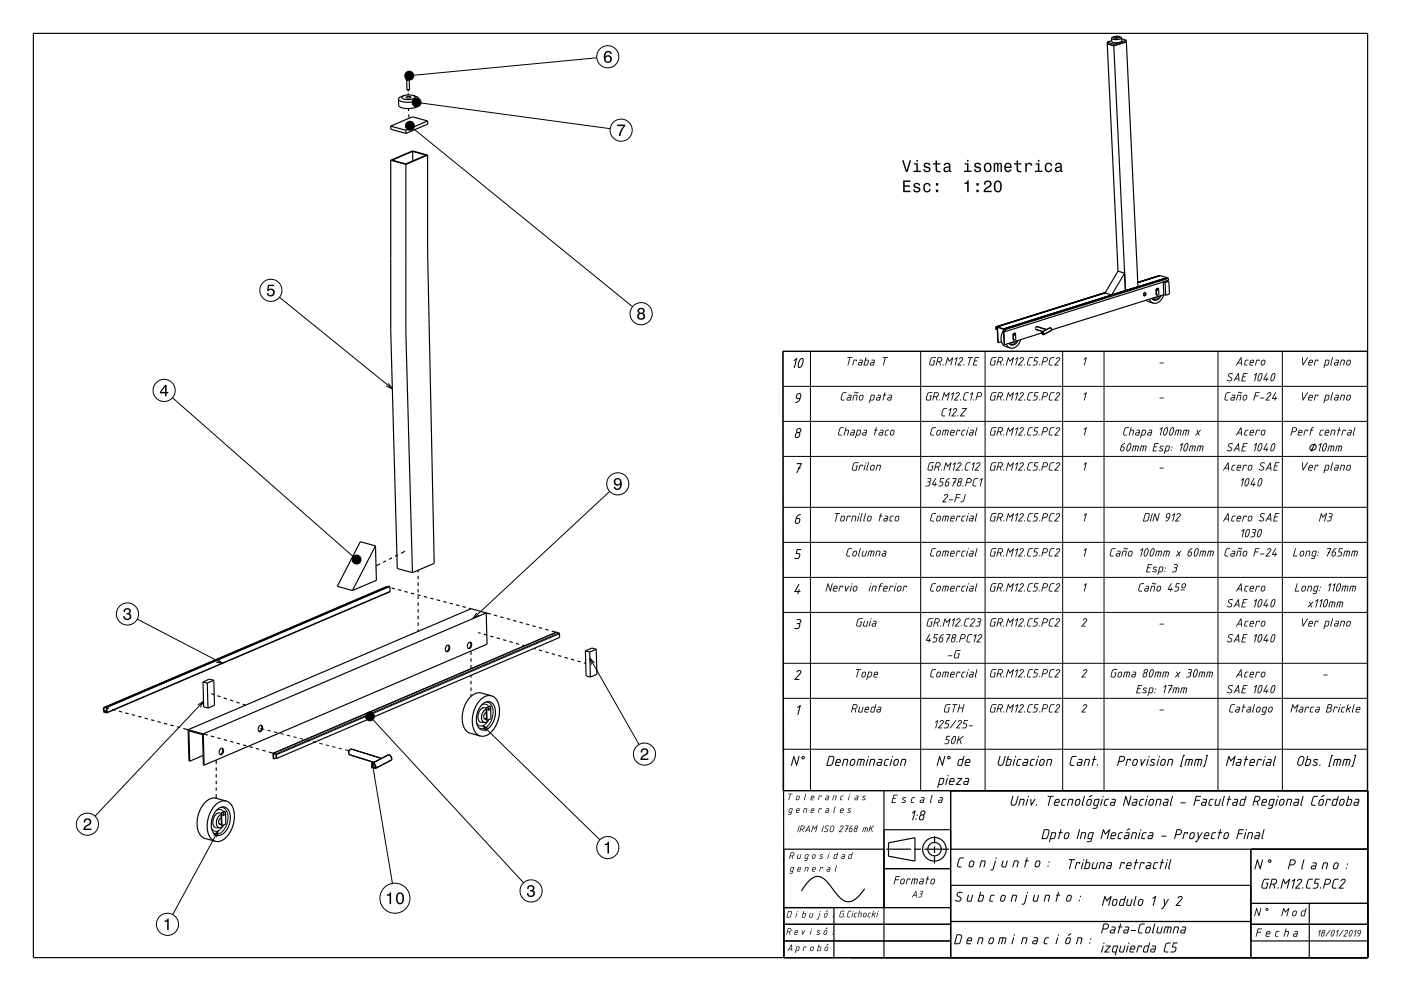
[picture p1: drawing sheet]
<svg xmlns="http://www.w3.org/2000/svg" width="420mm" height="297mm" viewBox="0 0 420 297" stroke-linecap="round" stroke-linejoin="round" font-family="sans-serif">
<g fill="none" stroke="#000" stroke-width=".35">
<path d="M10 10h400v277h-400zM331.9 12.6l3.3 68.7M331.9 12.6l2 .6M333.3 12.2l-1.4 .4M333.9 13.2l3.5 73.9M334 11l-.8 .5M334.4 11.2l.7-.1zM335.5 10.9l.7 .4M335.5 10.9l.1 .3-.9 .3a.63 .63 0 0 1-1-.3l.3-.2M335.5 10.9l-1.5 .1M336.2 11.3l-.4 .4-.9 .2a1.52 1.52 0 0 1-1.7-.4M336.2 11.3v1.1l-1.3 .4a1.5 1.5 0 0 1-1.6-.4l-.1-.9"/>
<path d="M336.2 11.6l1.4 .5M337.6 12.1l3.6 73.8M337.6 12.1l-3.7 1.1M337.7 12.5l-3.8 1.2-2-.6M117.1 37.8l4.6 1.2M117.1 37.8l.1 .9 4.5 1.3M121.1 28.7l-1.3 .5-.3 .5M121.7 22.8l.5-.2 .7 .2v.8l-1.1 .1zM121.7 39v1M121.7 29.1l.3-.1a.89 .89 0 0 1 1.2 .2l-.3 .1a.91 .91 0 0 1-1.2-.2zM121.9 23.8v.2M121.9 24h.1"/>
<path d="M121.9 24l.1 2.8M122 22.9h.1M122 22.9l.2 .1M122 22.8v.1M122 22.8h.1M122.2 37l.6-.1 .4 .1-.6 .2zM122.2 23h.1M122.3 22.7h.1M122.3 22.7l-.3 .1M122.3 22.7l.1 .3M122.3 22.7l.3 .1M122.4 26.9v.5"/>
<path d="M122.4 27.9v.6M122.4 32.5l.1 .8M122.5 22.9l-.3 .1M122.5 34.3l.1 1M122.5 22.9h.1M122.6 22.8h.1M122.6 22.8l-.1 .1M122.6 36.3l.1 .7M122.7 24v2.8M122.7 23.8v.1M122.7 23.9l-.8 .1M122.7 26.8h-.7"/>
<path d="M122.7 26.8l-.4 .2-.3-.2M123.8 28.6h.1a.54 .54 0 0 1 .5 .7 .54 .54 0 0 1-.7 .4 2.83 2.83 0 0 1-3.2-.6l.6-.4M123.8 28.6l-1.3-.2-1.4 .3M123.8 28.6l1.2 .4 .5 .5M125.5 29.5v2.1l-1.4 .7a5.7 5.7 0 0 1-4.6-.6v-2M125.5 29.5l-.4 .6-1 .4a5.7 5.7 0 0 1-4.6-.7v-.1M128.2 36.3l-6.5 2.7M128.2 36.3l-4.5-1.3-6.6 2.8M128.2 36.3v.9l-6.5 2.8M117.1 48v50.7l2 71.7 4.5 1.2M117.1 48l4.6 1.3M117.6 48l6.1-2.6 4.1 1.1-6.2 2.6z"/>
<path d="M121.7 49.3v50.6l1.9 71.7M123.7 45.4l.1 2.8M128.2 46.5v29.4l2 92.9-6.6 2.8M128.2 46.5l-4.5-1.3-6.6 2.8M128.2 46.5l-6.5 2.8M298.5 98v.6l.4 .2M298.5 98l32.8-10.3-32.8 10.3M298.5 98h.1M298.5 98l.1 .5M298.6 98.5h.1M298.6 98.6l.3 .1M298.9 98.7h.1"/>
<path d="M298.9 98.6v-.7l2.4 .8 .1 .7M299 98.7l-.1 .1M299 98.8h-.1M300.8 99.1l-.7 1.9 .2 1.6 .8 1.1 1.7 .6M300.9 98.5l.2 4.8M300.9 98.6l48.9-15.4 .5 .2v.6l-48.9 15.4M300.9 98.6h.1M300.9 99.4h.1M301 98.7v.7M301 98.7h.1M301 98.7l.3 .1M301.3 98.8h.1"/>
<path d="M301.3 98.8v.5M301.3 99.3l.1 .1M301.3 99.3l-.3 .1M304.4 99.8l-.7 .3M304.4 99.8l-.7 .2M304.4 99.8l.1 1.9-.7 .3M310.5 98.7l2.1 .7M310.7 98.8h.1M310.7 98.8h-.1M310.8 97.9l2.9 .9M310.9 97.8l.1 .1M311.1 98l-.3-.2-.3 .3v.4l.2 .3"/>
<path d="M312.4 99.8l-11.3 3.5M312.4 99.5l.4 .3v.5M312.4 99.5v.5l.4 .3M313.7 98.8l1.2-.6 .4 .7-2.5 1.4M313.7 98.8l-1.3 .7M331.3 87.8l-32.4 10.1 .4 4.8M335.2 81.3l1.9 .6-3.8 6.5-2-.6M335.2 81.3l-3.9 6.5M343 87.8v.8M343 87.8l.3-.1 .2 .3-.3 .7-.4-.4zM343.3 87.7l.1 .6-.4 .3M343.7 90l2 .8"/>
<path d="M344.5 89.7l.6 .8 .6 .3M346.6 86.6h.1M346.6 86.6v1.5M346.6 88.1v.2M346.6 87.9v.2M346.6 86.6l.1 1.9M346.6 88.1l.1 .4M347 86.7l-.1 .3M347.1 88.4h-.2M347.3 86.4l-.7 .2M347.3 86.4l.1 1.9-.7 .2M347.4 82.7h.1"/>
<path d="M347.4 82.7l-6.3 1.9M347.8 82.6h.1M347.8 82.6l2 .6M347.8 82.6l-6.7 2.1M348.1 88.6a1.58 1.58 0 0 1-1 1.3 1.58 1.58 0 0 1-1.7-.3l-.1-.2M348.7 84.5l.6 .2M348.7 84.5l.2 3.8M348.9 88.3a2.85 2.85 0 0 1-3.2 2.5M348.9 88.3l-33.6 10.6M348.9 88.3l.6 .2M349.3 84.7l.2 3.8M349.8 83.2h.1"/>
<path d="M349.8 83.2l-48.9 15.3M350.4 84.3l.2 3.8-1.1 .4M350.4 84.3l-.6-.1-1.1 .3M350.4 84.3l-1.1 .4M299.3 102.7l-.3-4.6 1.8 .6 .3 4.6M300.2 102.4l-.9 .3M301.7 103.1l.5 .8 .6 .4M303.7 100v.1M303.7 100l.1 2M303.7 101.3l.1 .4M303.7 100.1l.1 1.9M304.1 100.2l-.1 .2"/>
<path d="M304.2 100.2l-.1 .2M304.2 101.9h-.1M305.2 102a1.57 1.57 0 0 1-1 1.3 1.57 1.57 0 0 1-1.6-.3l-.2-.1M306 101.8a2.85 2.85 0 0 1-3.2 2.5M409.8 105.3h-175.1l.3 181.7v-32.5h30M112.6 163.6l.2 10.3-7.1 3.1M112.6 163.6l-6.9 13.4M112.6 163.6l-4.6-1.3-6.9 13.4 4.6 1.3M114 169l-1.3 .6M115.7 168.1l-.9 .4M115.8 175.8l.2 .1M115.8 175.8l-84.8 36.3"/>
<path d="M115.8 175.8l.6 .2M116 175.9v.1M116 175.9l-84.8 36.2M116.9 175.7l-.1 1.7-84.8 36.2M116.9 175.7l-85 36.3M116.9 175.7l-84.8 36.3M117.4 176.2l1 .3M117.5 167.2l-.9 .4M119.3 166.3l-.9 .4M119.3 176.7l1 .3M121.3 177.2l.9 .3M121.4 165.2l-1.2 .6"/>
<path d="M123.2 177.7l1 .3M125.1 178.2l1 .3M125.3 170.9v.7M125.3 172.6v1M125.3 174.6v1M125.3 176.6v1M125.3 178.6v1M127.1 178.8l.9 .2M129 179.3l1 .2M130.9 179.8l1 .2M125.3 180.6v1M125.3 182.6v1"/>
<path d="M125.3 184.6v1M125.3 186.6v1M125.3 188.6v.6M132.9 180.3l.9 .2M133.9 193.5a.64 .64 0 0 1 .9 .1 .64 .64 0 0 1 0 .9 .69 .69 0 0 1-.9 .8 .69 .69 0 0 1-.3-1.1zM134.3 193.4l.3 .4a1.29 1.29 0 0 1-.8 1.4l.3-.1M134.8 180.8l1 .2M136.7 181.3l1 .2M138.7 181.8l1 .2M140.5 192.6a.64 .64 0 0 1 .8 .1 .64 .64 0 0 1 0 .9 .68 .68 0 0 1-.8 .8 .68 .68 0 0 1-.4-1.1zM140.6 182.3l.6 .1M140.9 192.4l.2 .4a1.31 1.31 0 0 1-.7 1.5"/>
<path d="M141.2 195.1v1.2M141.2 197.3v1M141.2 199.3v1.1M141.2 182.4l4.6 1.3M141.2 182.4l-84.8 36.3M143.4 189.6l.7 .2M145 190.1l1 .2M145.8 183.7l.2 9.4-84.8 36.2M145.8 183.7l-84.9 36.2 .3 9.4M145.8 183.7l1.3 .4M147 190.6l.9 .3M148.1 184.3l.9 .3"/>
<path d="M148.9 191.2l.9 .2M150 184.9l.9 .2M150.8 191.7l1 .3M151.9 185.4l1 .3M152.7 192.3l1 .2M153.8 185.9l1 .3M154.7 192.8l.9 .3M155.8 186.5l.9 .2M156.6 193.4l.7 .2M157.7 187l1 .3M159.6 187.5l1 .3M160 194.4l.6 .1"/>
<path d="M161.6 188.1l.9 .2M161.6 194.8l.9 .3M163.5 188.6l.9 .3M163.5 195.3l.9 .3M165.4 189.1l1.3 .4M165.4 195.9l1 .3M166.7 189.5l1 .3 .1 1.2-84.9 36.3M166.7 189.5l-84.8 36.2M167.3 196.4l1 .3M169.3 197l.9 .3M171.2 197.5l.9 .3M173.1 198.1l1 .3"/>
<path d="M175 198.6l.6 .2M175.5 195.1l.2 7.5 1.3 .3M175.5 195.1l1.3 .3M176.8 195.4l.2 7.5M178.7 194.6l.3 7.5-2 .8M178.7 194.6l-1.2-.4-2 .9M178.7 194.6l-1.9 .8M31 212.1l.1 1.2 .9 .3M31 212.1h.2M31.3 212l1.4 .3M31.9 212v1.4l-.7-.2v-1.1M31.9 212h.2"/>
<path d="M32.1 212l-.1 1.6M33.7 212.6l1 .3M35.6 213.1l1 .3M37.6 213.6l.9 .3M39.5 214.2l1 .2M41.4 214.7l1 .2M43.4 215.2l.9 .3M45.3 215.7l1 .3M47.2 216.2l1 .3M49.2 216.8l.9 .2M51.1 217.3l1 .2M53 217.8l1 .3"/>
<path d="M55 218.3l1.4 .4M56.4 218.7l.3 9.4h.2M56.4 218.7l5.9 1.6M60.9 204.4l.2 7.5 1.2 .3M60.9 204.4l1.2 .3M62.1 204.7l.2 7.5M63.4 207.9l.8 .3M64.1 203.9l.2 7.5-2 .8M64.1 203.9l-1.3-.4-1.9 .9M64.1 203.9l-2 .8M65.2 208.5l.9 .3M67.1 209.1l.9 .4"/>
<path d="M69 209.8l.9 .3M70.9 210.4l.9 .3M72.8 211l.8 .3M77.8 217.5a.68 .68 0 0 1 .9 .2 .68 .68 0 0 1-.1 .9 .66 .66 0 0 1-.9 .6 .66 .66 0 0 1-.2-1zM78 219.1l-.3 .1M78.2 217.3l.3 .5a1.28 1.28 0 0 1-.8 1.4M141.2 202.4v.6M141.2 204.1v.9M141.2 206.1v.9M141.2 208.1v.6M144.6 211.1a2.25 2.25 0 0 1 2.7-.5 2.25 2.25 0 0 1 1.2 2.4v.4a5.6 5.6 0 0 1-3.2 5.4l-1-.1-.8-.7-.5-1.1-.2-1.3a6.6 6.6 0 0 1 1.8-4.5zM145.2 215.3l.6 .2"/>
<path d="M145.6 213.6l.2 .1M145.8 212.1h.1M145.8 212.1l.2 3.8M145.8 212.3a1.41 1.41 0 0 0-2.2 1l-.3 1.3 .2 1.4 .7 .5h1.1M145.8 212.6a2.22 2.22 0 0 0-1.5 1.8 2.22 2.22 0 0 0 .9 2.1h.1M145.8 213.6a.97 .97 0 0 0-.9 .9 .97 .97 0 0 0 .8 1M145.9 212.1l.1 3.8M146.4 212.7h.1M146.5 212.3l-.1 .5M146.5 215.7l-.5 .6-.7 .2M147.1 211.6l-1.2 .5M147.1 211.6l-1.3 .5"/>
<path d="M147.1 211.6l.1 3.8-1.2 .5M147.3 208.5a4.5 4.5 0 0 0-4.6 3.1 7.3 7.3 0 0 0 .3 8.4l1 .6M147.3 208.5l1.1 .6 .7 1.1 .5 1.4 .1 1.8a8.1 8.1 0 0 1-4.3 7.2h-1.4M147.3 208.5l-3-.8a4.4 4.4 0 0 0-4.6 3 7.3 7.3 0 0 0 .2 8.5l.9 .5 3.2 .9M56.9 228.1l-.3-9.1 4.1 1.2 .3 9.1h.2M60.9 226.4l-4 1.7M63.2 220.6l1 .2M64.8 239.2a4.5 4.5 0 0 0-4.6 3.1 7.4 7.4 0 0 0 .2 8.4l.9 .5 3.2 .9M64.8 239.2l3 .9M64.8 227.8v1.2M64.8 230v1M64.8 232v1"/>
<path d="M64.8 234v1M64.8 236v1M64.8 238v1.2M65.2 221.1l.9 .3M66.1 224.4a.64 .64 0 0 1 .9 .1 .64 .64 0 0 1 0 .9 .68 .68 0 0 1-.9 .8 .68 .68 0 0 1-.3-1.1zM66.5 224.2l.2 .4a1.31 1.31 0 0 1-.7 1.5M67.1 221.7l1 .2M69 222.2l1 .2M70.9 222.7l1 .3M72.9 223.2l.9 .3M74.8 223.8l1 .2M76.7 224.3l1 .3"/>
<path d="M78.7 224.8l.9 .3M80.6 225.4l2.2 .6 .1 1.3M81.9 225.7l.1 1.7M82 225.7h-.1M82 226v1.4M82.1 226l.6 .2 .2 1.1M82.1 226h-.1M82.8 227.1l-.8 .3M111.7 228.7l.4 .1a1.22 1.22 0 0 1 .4 1.5M111.7 228.7a1.14 1.14 0 0 0 .8 1.6M114.3 227.3l2.2-1.1 .4 .1a1.22 1.22 0 0 1 .4 1.5l-4.8 2.5M114.3 227.3l-2.6 1.4"/>
<path d="M114.4 227.3l-8.9-2.8a.92 .92 0 0 0-.9 .7 .92 .92 0 0 0 .4 1.1l7.1 2.2M234.9 237h175.1M265 237v50M285 237v50M65 242.8a2.26 2.26 0 0 1 2.7-.8 2.26 2.26 0 0 1 1.3 2.5v.5a5.4 5.4 0 0 1-3.4 5.4l-.9-.2-.8-.7-.4-1.1-.2-1.2a6.7 6.7 0 0 1 1.7-4.4zM65.7 246.9l.7 .2M66.2 245.2h.1M66.3 243.7h.1M66.3 243.7l.2 3.8M66.3 243.9a1.42 1.42 0 0 0-2.2 1l-.3 1.4 .3 1.2 .6 .6h1.2M66.3 244.2a2.22 2.22 0 0 0-1.5 1.7 2.22 2.22 0 0 0 .9 2.2h.2M66.3 245.1a.97 .97 0 0 0-.9 .9 .97 .97 0 0 0 .8 1"/>
<path d="M66.4 243.7l.1 3.8M66.9 244.2h.1M66.9 244.2l.1 .1M67 243.9l-.1 .5M67.1 247.2l-.6 .7-.6 .2M67.6 243.2l-1.2 .5M67.6 243.2l-1.3 .5M67.6 243.2l.1 3.8-1.2 .5M67.8 240.1a4.4 4.4 0 0 0-4.6 3 7.4 7.4 0 0 0 .3 8.4l1 .6M67.8 240.1l1.1 .6 .8 1 .4 1.5 .2 1.7a8.1 8.1 0 0 1-4.4 7.2h-1.4M265 248.7h20M265.7 254.5h7.4"/>
<path d="M274.1 254.5h2M274.3 258.1l-7.9-1.5v-4l7.9-1.5v7M277.1 254.5h7.4M280.2 256.7l-.1 2.1M280.2 253.7v2M280.2 250.6v2.1M285 254.5h125M375 254.5v32.5M235 277h50M235 272h50M250 272v15M259.2 266.4a7.1 7.1 0 0 1-4.9 3.9 5 5 0 0 1-3.8-2.8l-.7-.8a9.5 9.5 0 0 0-4-4 4 4 0 0 0-4 2.1l-1.5 2.2"/>
<path d="M265 260.3h20M285 276.2h90M285 265.3h90M375 277h35M375 270.7h35M392.5 270.7v16.3M235 282h50M375 282h35"/>
<circle cx="347" cy="86.8" r=".13"/>
<circle cx="146.5" cy="212.6" r=".26"/>
<circle cx="67.1" cy="244.2" r=".26"/>
<circle cx="280.1" cy="254.5" r="3.5"/>
<circle cx="280.2" cy="254.5" r="2"/>
</g>
<g fill="none" stroke="#000" stroke-width=".3">
<path d="M178.9 17.3l-56.2 5.4M121.7 22.8l1.1-.1a.27 .27 0 0 1-.1 .4 .27 .27 0 0 1-.3 0l-.6-.1zM122.9 37.7l66.7 54.2M122.9 22.9l-.6 .2-.7-.2M124.9 30.7l58 7.9M83.8 89.1l33.8 27.4M298.9 98.7h.1M298.9 98.4l-.3 .2 .3-.1M301 98.7h.1M346.9 88.9l-.5 .4h-.7M347.6 88.7a1.41 1.41 0 0 1-2.3 .7M349.9 83.2l-48.9 15.4"/>
<path d="M350.2 83.3l-48.9 15.4M350.3 83.4l-48.9 15.4M51.7 119.2l55.2 48.5M116.4 114.9l1.2 1.6-1.8-.8M234.7 105.3h175.2v131.6h-175.2zM234.7 115.8h175.2M243 105.3v131.6M276 105.3v131.6M295.3 105.3v131.6M304.1 102.4l-.6 .4h-.7M304.8 102.2a1.41 1.41 0 0 1-2.3 .7M318.6 105.3v131.6"/>
<path d="M331 105.3v131.6M365.1 105.3v131.6M384.4 105.3v131.6M234.7 126.3h175.2M234.7 136.8h175.2M393.1 133.5a.87 .87 0 0 1 1.4 .1 .87 .87 0 0 1-.7 1.3 .77 .77 0 0 1-1.1-.3 .77 .77 0 0 1 .4-1.1zM394.2 132.9l-1.2 2.4M182.8 147.3l-41 38.1M234.7 152h175.2M116.9 177.2l-84.8 36.3M234.7 162.5h175.2M234.7 173h175.2"/>
<path d="M41.1 185.5l25.6 13.3M65.2 197.5l1.5 1.3-2-.4M142.9 183.7l-1.1 1.7 1.8-1M166.8 189.5l-84.8 36.2M167.6 189.7l-84.8 36.3M167.7 189.9l-84.8 36.3M176.8 197.2l14.8 25.9M178.2 198.7l-1.4-1.5 .5 2M234.7 183.5h175.2M234.7 198.8h175.2M31.9 212.8l-.7 .4M31.9 213l-.6 .3"/>
<path d="M31.9 213.4h.1M59.3 211.3l1.7-1.1-.9 1.8M61 210.2l-32.5 34.4M78.1 218.3l1.1 .3M80.2 218.9l1 .2M82.1 219.3l1 .3M84.1 219.8l1 .3M110.9 214.7l46.1 49.9M144.4 211.3a1.45 1.45 0 0 1 2.1 .5M144.8 217.5l35 34.2M145.6 210.4l1 .2 .6 .6 .5 1 .1 1.3a5 5 0 0 1-3.2 4.9l-1.1-.3M146.3 216a2.07 2.07 0 0 1-2.8 1.4l-.6-.7"/>
<path d="M146.5 218.5l-1.7-1 1 1.7M234.7 209.3h175.2M82.1 226h-.1M86 220.3l1 .3M88 220.8l.9 .3M89.9 221.3l1 .2M91.8 221.8l1 .2M93.8 222.3l1 .2M95.7 222.8l1 .2M97.7 223.2l.9 .3M99.6 223.7l1 .3M101.5 224.2l1 .3"/>
<path d="M103.5 224.7l1.2 .3M111.5 228.3l6.1 36.5M112.4 230.1l-.9-1.8-.2 2M234.7 224.5h175.2M64 250.5l1.4-1.5-.5 1.9M64.9 242.9a1.44 1.44 0 0 1 2.2 .4M65.4 249l-13.6 25.1M66.2 242l.8 .1 .7 .6 .5 1.1 .1 1.2a5 5 0 0 1-3.2 5l-1-.3M66.8 247.5a2.06 2.06 0 0 1-2.8 1.4l-.6-.7"/>
<circle cx="182.2" cy="17" r="3.3"/>
<circle cx="186.2" cy="39" r="3.3"/>
<circle cx="81.2" cy="87" r="3.3"/>
<circle cx="192.2" cy="94" r="3.3"/>
<circle cx="49.2" cy="117" r="3.3"/>
<circle cx="185.2" cy="145" r="3.3"/>
<circle cx="38.2" cy="184" r="3.3"/>
<circle cx="193.2" cy="226" r="3.3"/>
<circle cx="26.2" cy="247" r="3.3"/>
<circle cx="182.2" cy="254" r="3.3"/>
<circle cx="50.2" cy="277" r="3.3"/>
<circle cx="118.4" cy="269.2" r="4.5"/>
<circle cx="159.2" cy="267" r="3.3"/>
</g>
<g fill="#000">
<path d="M181.5 15.5a2.39 2.39 0 0 0 .2 3.3 1.16 1.16 0 0 0 1.5-.4 1.16 1.16 0 0 0-.2-1.5 1.16 1.16 0 0 0-1.5 0 1.02 1.02 0 0 1 .8-1.3l.5 .2 .2 .4h.4a1.11 1.11 0 0 0-.7-.9 1.11 1.11 0 0 0-1.2 .2zM181.5 17.7a.75 .75 0 0 1 1.5 0 .75 .75 0 0 1-1.5 0z" fill-rule="evenodd"/>
<path d="M185 37.3h2.4v.5a5.3 5.3 0 0 0-1.4 3h-.5a5.2 5.2 0 0 1 1.4-3h-1.9z" fill-rule="evenodd"/>
<path d="M270.7 54.1v3.5h2.3v-.4h-1.8v-1.2h1.6v-.4h-1.6v-1.1h1.7v-.4zM274.1 55l-.2 .3a.96 .96 0 0 0 1.2 1.2l.3 .1a.6 .6 0 0 1-.5 .8 .6 .6 0 0 1-.7-.7h-.4a1.03 1.03 0 0 0 1.3 1 1.03 1.03 0 0 0 .6-1.4l-1.3-.5a.54 .54 0 0 1 .4-.7 .54 .54 0 0 1 .6 .5h.5a1.09 1.09 0 0 0-1.8-.6zM277.1 55.2a1.45 1.45 0 0 0-.3 1.6 1.45 1.45 0 0 0 1.5 .8l.6-.5 .1-.5h-.4l-.4 .6a1.02 1.02 0 0 1-1-1 1.02 1.02 0 0 1 1-1l.4 .6h.4a1.09 1.09 0 0 0-.8-1 1.09 1.09 0 0 0-1.1 .4zM280.6 56.8v.8h.7v-.8zM280.6 54.9v.7h.7v-.7z" fill-rule="evenodd"/>
<path d="M270.4 48l1.2 3.5h.5l1.1-3.5h-.5l-.9 3-.9-3zM274 48.9v.4h.7v1.9h-.9v.3h2.3v-.3h-.9v-2.3zM274.7 47.9v.5h.5v-.5zM277.1 49l-.2 .2a.96 .96 0 0 0 1.2 1.2l.3 .1a.6 .6 0 0 1-.5 .8 .6 .6 0 0 1-.7-.6h-.4a1.03 1.03 0 0 0 1.3 1 1.03 1.03 0 0 0 .7-1.5l-1.4-.5a.54 .54 0 0 1 .4-.6 .54 .54 0 0 1 .7 .5l.4-.1a1.09 1.09 0 0 0-1.8-.5zM280.5 48.1v.8h-.8v.4h.8v1.8a1.04 1.04 0 0 0 1.4 .5v-.4a.68 .68 0 0 1-1-.3v-1.6h1v-.4h-1v-.8zM283.2 49l-.3 .6h.4a.55 .55 0 0 1 .7-.5 .55 .55 0 0 1 .4 .8h-.2a.91 .91 0 0 0-1.3 .5 .91 .91 0 0 0 .7 1.2l.9-.4 .1 .3 .6 .1v-.4h-.3v-1.6a1.02 1.02 0 0 0-1.7-.6zM283.4 50.5l1.1-.3a.77 .77 0 0 1-.2 .8 .77 .77 0 0 1-.9 .1zM289.2 48.9v.4h.7v1.9h-.9v.3h2.3v-.3h-1v-2.3zM289.9 47.9v.5h.5v-.5zM292.3 49l-.2 .2a.96 .96 0 0 0 1.2 1.2l.3 .1a.6 .6 0 0 1-.5 .8 .6 .6 0 0 1-.7-.6h-.4a1.03 1.03 0 0 0 1.3 1 1.03 1.03 0 0 0 .6-1.5l-1.3-.5a.54 .54 0 0 1 .4-.6 .54 .54 0 0 1 .6 .5l.5-.1a1.09 1.09 0 0 0-1.8-.5zM295.2 49.1a1.45 1.45 0 0 0-.2 1.7 1.45 1.45 0 0 0 1.6 .7 1.45 1.45 0 0 0 .7-1.7 1.45 1.45 0 0 0-1.7-1zM295.6 49.4a.67 .67 0 0 1 .7-.2 .67 .67 0 0 1 .5 .5 .93 .93 0 0 1 0 1.1 .93 .93 0 0 1-1 .4 1.37 1.37 0 0 1-.2-1.8zM297.9 48.8v2.7h.4v-2l.2-.4h.3l.1 .3v2.1h.4l.1-2 .3-.4 .3 .5v1.9h.4v-1.8a.69 .69 0 0 0-.6-1l-.5 .4-.5-.4-.5 .4v-.3zM301.4 49.1a1.45 1.45 0 0 0-.3 1.7 1.45 1.45 0 0 0 1.4 .8l.7-.8h-.4l-.6 .4a.76 .76 0 0 1-.7-.9h1.8a1.17 1.17 0 0 0-.5-1.3 1.17 1.17 0 0 0-1.4 .1zM301.7 49.3l.2-.1a.67 .67 0 0 1 .7 .1 .67 .67 0 0 1 .2 .6h-1.3zM304.8 48.1v.8h-.8v.4h.8v1.8a1.04 1.04 0 0 0 1.4 .5v-.4a.68 .68 0 0 1-1-.3v-1.6h1v-.4h-1v-.8zM307.4 48.8v2.7h.4v-1.5a.66 .66 0 0 1 .4-.8 .66 .66 0 0 1 .8 .2v.3h.5a.89 .89 0 0 0-.7-.9 .89 .89 0 0 0-1 .5v-.5zM310.5 48.9v.4h.6v1.9h-.9v.3h2.3v-.3h-.9v-2.3zM311.1 47.9v.5h.5v-.5zM313.5 49.1a1.45 1.45 0 0 0-.2 1.7 1.45 1.45 0 0 0 1.5 .8l.5-.6 .1-.4h-.4l-.4 .6a1.02 1.02 0 0 1-1-1 1.02 1.02 0 0 1 1-1l.4 .5h.4a1.09 1.09 0 0 0-.7-.9 1.09 1.09 0 0 0-1.2 .3zM316.6 49l-.3 .6h.4a.55 .55 0 0 1 .7-.5 .55 .55 0 0 1 .4 .8h-.2a.91 .91 0 0 0-1.3 .5 .91 .91 0 0 0 .7 1.2l.9-.4 .1 .3 .6 .1v-.4h-.3v-1.6a1.02 1.02 0 0 0-.7-.9 1.02 1.02 0 0 0-1 .3zM316.8 50.5l1.1-.3a.77 .77 0 0 1-.2 .8 .77 .77 0 0 1-.9 .1z" fill-rule="evenodd"/>
<path d="M289.1 54.7v.4h.8v2.5h.5v-3.5h-.3a.77 .77 0 0 1-1 .6zM292.7 56.8v.8h.7v-.8zM292.7 54.9v.7h.7v-.7zM295.3 54.4l-.4 .9h.5a.7 .7 0 0 1 .5-.8 .7 .7 0 0 1 .9 .5 .7 .7 0 0 1-.5 .9l-.3 .1a1.63 1.63 0 0 0-1.1 1.6h2.4v-.4h-1.9l.8-.8a1.17 1.17 0 0 0 1-1.7 1.17 1.17 0 0 0-1.9-.3zM298.2 54.5a2.02 2.02 0 0 0 .9 3.2 2.03 2.03 0 0 0 .9-3.2 1.11 1.11 0 0 0-1.8 0zM298.8 54.6h.7a2.37 2.37 0 0 1 0 2.6h-.7a2.38 2.38 0 0 1 0-2.6z" fill-rule="evenodd"/>
<path d="M80.3 85.3h1.9v.4h-1.5l-.2 1a1.21 1.21 0 0 1 1.8 .6 1.21 1.21 0 0 1-.8 1.6 1.21 1.21 0 0 1-1.5-1.1h.4a.8 .8 0 0 0 1.2 .4 .8 .8 0 0 0 .1-1.2 .8 .8 0 0 0-1.2 .2h-.4z" fill-rule="evenodd"/>
<path d="M191.4 92.5l-.2 .3a.79 .79 0 0 0 .4 1.1 1.09 1.09 0 0 0-.2 1.6 1.09 1.09 0 0 0 1.6 0 1.09 1.09 0 0 0-.2-1.6 .95 .95 0 0 0 .3-1.4 .95 .95 0 0 0-1.3-.2zM191.5 94.8a.71 .71 0 0 1 1.4 0 .71 .71 0 0 1-1.4 0zM191.6 93.2a.6 .6 0 0 1 1.2 0 .6 .6 0 0 1-1.2 0z" fill-rule="evenodd"/>
<path d="M49.5 115.3l-1.6 2.2v.4h1.6v.9h.4v-.9h.5v-.4h-.5v-2.2zM49.5 115.9v1.6h-1.1z" fill-rule="evenodd"/>
<path d="M237.9 107.9l1.1-.6-.9 3-.1-.2 .6-2.3-.5 .4zM240.1 107.7l-.6 1.6a.42 .42 0 0 0 .1 .7 .42 .42 0 0 0 .6-.4l.4-1.3a.38 .38 0 0 0 0-.5 .38 .38 0 0 0-.5-.1zM239.8 107.6a.69 .69 0 0 1 1-.1 .69 .69 0 0 1 .1 .9 1.52 1.52 0 0 1-1.5 1.8 2.43 2.43 0 0 1 .4-2.6z" fill-rule="evenodd"/>
<path d="M239.1 118.3l-.2 .9 .8 .1 .2-1.1-.3-.1zM238.9 118l.7-.2 .5 .2 .2 .4-.3 1a1.32 1.32 0 0 1-1.5 1.4v-.3l.7-.3 .4-.6-.7-.1-.3-.3z" fill-rule="evenodd"/>
<path d="M252.6 117.8l.4-.3 .8 .1-.9 .2-.3 .4-.3 1.4 .8 .2v.2h-.8l-.3-.4zM254.3 118.3h.7l.3 .2-.4 1.5h-.8l-.3-.2 .2-.7 1-.1v-.4l-.7-.1zM254.2 119.4l-.1 .4h.7l.1-.5zM255.9 118.3h.9l.3 .2-.4 1.5-.2-.1 .4-1.2-.2-.2h-.6l-.4 1.5h-.2zM256.1 117.6l.4-.2 .9 .3-.4 .2-.5-.2-.3 .1zM257.8 118.5l.7-.2 .4 .3-.2 1-.4 .4h-.5l-.3-.3zM258 118.7l-.3 .9 .4 .2 .3-.3 .2-.8-.2-.2zM261.1 118.3h.9l.3 .5-.4 1.1-1 .1-.3 .8zM261.3 118.5l-.3 1.3h.6l.2-.3 .2-.9zM263.1 118.3h.7l.3 .2-.4 1.5h-.8l-.3-.2 .3-.7 .9-.1v-.4l-.7-.1zM263 119.4l-.1 .4h.7l.1-.5zM265.2 117.6l.2 .1-.1 .6 .4 .2h-.5l-.5 1.5 .2-1.5-.2-.1 .3-.1zM266.4 118.3h.8l.2 .2-.3 1.5h-.8l-.3-.2 .2-.7 .9-.1 .1-.4-.7-.1zM266.3 119.4v.4h.6l.2-.5z" fill-rule="evenodd"/>
<path d="M254.1 107.1h1.5l-.7 .2-.7 2.2-.1-.1 .5-2.1h-.5zM255.9 107.8l1 .1-.1 .4-.2-.3h-.5l-.5 1.5zM257.6 107.8h.7l.3 .2-.3 1.5h-.8l-.3-.2 .2-.6 .9-.2 .1-.4-.7-.1zM257.5 108.9v.4h.6l.2-.5zM259.5 107.1h.2l-.1 .7h.7l.2 .5-.5 1.1-1 .1zM259.5 108l-.3 1.3h.6l.2-.3 .2-.9zM261.2 107.8h.8l.3 .2-.4 1.5h-.8l-.3-.2 .2-.6 1-.2v-.4l-.7-.1zM261.1 108.9v.4h.7l.1-.5zM264.7 107.1h1.5l-.7 .2-.7 2.2-.1-.1 .6-2.1h-.6z" fill-rule="evenodd"/>
<path d="M278.1 117.8l.5-.3 1 .1-1.1 .2-.4 .4-.3 1.3 .2 .3h.7l.3-1-.3-.2h.6l-.4 1.4h-1l-.3-.3zM280.1 117.6h1l.4 .4-.2 .6-.5 .4 .2 1-.4-1h-.6l-.3 1-.2-.1zM280.3 117.8l-.3 1 .9-.1 .3-.4v-.4zM281.6 119.9a.16 .16 0 0 1 .3 0 .16 .16 0 0 1-.3 0zM283 117.6l.6 1 1.1-1-.6 2.4-.2-.1 .5-1.8-.9 .8-.4-.8-.5 1.8-.3 .1zM285.2 118.1l.8-.5-.7 2.4-.1-.1 .5-1.9-.4 .3zM286.7 117.8l.6-.3 .4 .4-.1 .5-1.2 1.4h.8v.2h-1.2v-.2l1.5-1.7-.1-.2-.3-.1-.6 .4zM287.8 119.9a.16 .16 0 0 1 .3 0 .16 .16 0 0 1-.3 0zM289.2 117.8l.5-.3 .7 .1-.9 .2-.2 .3-.4 1.5 .9 .2v.2h-.8l-.3-.4zM290.9 118.1l.8-.5-.7 2.4-.1-.1 .5-1.9-.4 .3zM291.7 119.9a.16 .16 0 0 1 .3 0 .16 .16 0 0 1-.3 0zM293.1 117.6h1l.3 .7-.4 .6-1.1 .1-.4 1zM293.3 117.8l-.3 1 .9-.1 .2-.4v-.4z" fill-rule="evenodd"/>
<path d="M279.1 107.3l.5-.2h1l-1.1 .2-.3 .4-.4 1.3 .2 .3h.8l.2-1-.3-.2h.6l-.4 1.4h-.9l-.4-.3zM281.2 107.1h.9l.4 .4-.1 .6-.6 .4 .2 1-.4-1h-.6l-.2 1h-.3zM281.3 107.3l-.2 1 .8-.1 .3-.3v-.4zM282.6 109.4a.16 .16 0 0 1 .3 0 .16 .16 0 0 1-.3 0zM284 107.1h.2l.4 1 1.2-1-.7 2.4-.2-.1 .5-1.8-.8 .8-.5-.9-.5 2h-.2zM286.2 107.6l.8-.5-.6 2.4-.2-.1 .5-1.9-.4 .3zM287.7 107.3l.7-.2 .4 .5-1.4 1.7h.8v.2h-1.1l-.1-.2 1.5-1.7-.3-.3-.6 .4zM288.8 109.4a.16 .16 0 0 1 .3 0 .16 .16 0 0 1-.3 0zM290.2 107.1h1.5l-.6 .2-.7 2.2-.2-.1 .6-2.1h-.5zM292.3 107.1l1.2 .1-1 .1-.2 .7h.6l.1 .2-.8 .1-.3 1h1v.2h-1.2z" fill-rule="evenodd"/>
<path d="M297.4 107.2l1.4-.1-1.2 .2-.2 .4-.4 1.3 .2 .3h.8l.2-1-.3-.2h.6l-.4 1.4h-1l-.3-.3zM299.3 107.1h1l.4 .4-.2 .6-.5 .4 .2 1-.4-1h-.6l-.3 1h-.2zM299.5 107.3l-.2 1 .8-.1 .3-.3v-.4zM300.8 109.4a.16 .16 0 0 1 .3 0 .16 .16 0 0 1-.3 0zM302.2 107.1h.2l.4 1 1.1-1-.6 2.4-.2-.1 .5-1.8-.9 .8-.4-.9-.5 1.9-.2 .1zM304.4 107.6l.8-.5-.7 2.4-.1-.1 .5-1.9-.4 .3zM305.8 107.3l.8-.2 .3 .6-1.3 1.6h.8v.2h-1.1l-.1-.2 1.5-1.7-.3-.3-.6 .4zM307.1 109.2h.2l-.1 .3zM308.4 107.3l.5-.3 .7 .1-.8 .2-.3 .3-.4 1.5 .9 .2v.2h-.7l-.4-.4zM310.2 107.1h1.1v.2h-.9l-.2 .7 .7 .1 .2 .5-.5 .8-.9 .1v-.2l.9-.1 .2-.6-.1-.3-.8-.1zM311.4 109.4a.16 .16 0 0 1 .3 0 .16 .16 0 0 1-.3 0zM312.8 107.1h1l.4 .7-.6 .7h-.9l-.4 1zM313 107.3l-.3 1 .9-.1 .3-.3v-.4zM314.9 107.3l.5-.3 .7 .1-.9 .2-.2 .4-.4 1.4 .9 .2-.1 .2h-.7l-.3-.4zM316.7 107.3l.8-.2 .3 .6-1.3 1.6h.7l.1 .2h-1.2v-.2l1.5-1.7-.3-.3-.7 .4z" fill-rule="evenodd"/>
<path d="M297.3 117.8l.5-.3 1 .1-1.1 .2-.3 .4-.4 1.3 .2 .3h.8l.2-1-.3-.2h.6l-.4 1.4h-1l-.3-.3zM299.3 117.6h1l.4 .4-.2 .6-.5 .4 .2 1-.4-1h-.6l-.3 1-.2-.1zM299.5 117.8l-.2 1 .9-.1 .2-.4v-.4zM300.8 119.9a.16 .16 0 0 1 .3 0 .16 .16 0 0 1-.3 0zM302.2 117.6h.2l.4 1 1.1-1-.6 2.4-.2-.1 .5-1.8-.9 .8-.4-.8-.5 1.8-.2 .1zM304.4 118.1l.8-.5-.7 2.4-.1-.1 .5-1.9-.4 .3zM305.9 117.8l.6-.3 .4 .4-.1 .5-1.2 1.4h.8v.2h-1.1l-.1-.2 1.5-1.7-.1-.2-.2-.1-.7 .3zM307 119.9a.16 .16 0 0 1 .3 0 .16 .16 0 0 1-.3 0zM308.4 117.8l.5-.3 .7 .1-.8 .2-.3 .3-.4 1.5 .9 .2v.2h-.8l-.3-.4zM310.2 117.6h1.1v.2h-.9l-.2 .7 .7 .1 .2 .5-.4 .8-1 .1v-.2l.9-.1 .2-.6-.1-.3-.8-.1zM311.4 119.9a.16 .16 0 0 1 .3 0 .16 .16 0 0 1-.3 0zM312.8 117.6h1l.4 .7-.5 .6-1 .1-.4 1zM313 117.8l-.3 1 .9-.1 .3-.4-.1-.4zM314.9 117.8l.5-.3 .7 .1-.8 .2-.3 .4-.4 1.4 .9 .2-.1 .2h-.7l-.3-.4zM316.7 117.8l.7-.3 .4 .4-.1 .5-1.2 1.4h.7v.2h-1.1l1.5-1.9-.1-.2-.3-.1-.6 .4z" fill-rule="evenodd"/>
<path d="M324.9 107.6l.9-.5-.7 2.4-.2-.1 .6-1.9-.5 .3z" fill-rule="evenodd"/>
<path d="M324.9 118.1l.9-.5-.7 2.4-.2-.1 .6-1.9-.5 .3z" fill-rule="evenodd"/>
<path d="M347.6 108.7l1.3 .1-1.2 .1z" fill-rule="evenodd"/>
<path d="M347.6 119.2l1.3 .1-1.2 .1z" fill-rule="evenodd"/>
<path d="M367.6 117.8l.5-.3 .7 .1-.9 .3-.2 .3-.4 1.4 .9 .2-.1 .2h-.7l-.3-.4zM369.3 118.3h.7l.3 .2-.3 1.5h-.8l-.3-.2 .2-.7 .9-.1 .1-.4-.8-.1zM369.2 119.4l-.1 .4h.7l.1-.5zM371 118.3h.9l.2 .2-.3 1.5-.2-.1 .3-1.2-.2-.2h-.5l-.4 1.5h-.2zM371.2 117.6l.4-.2 .8 .3-.4 .2-.4-.2-.3 .1zM372.8 118.5l.7-.2 .4 .3-.2 1-.3 .4h-.6l-.3-.3zM373 118.7l-.3 .9 .4 .2 .4-.3 .2-.8-.3-.2zM376.4 117.6l1.2 .1-1 .1-.2 .7h.9v.2l-1 .1-.5 1.2zM377.7 119.2l1.3 .1-1.2 .1zM380.1 117.8l.6-.3 .4 .4-.1 .5-1.2 1.4h.8v.2h-1.2v-.2l1.5-1.7-.1-.2-.3-.1-.6 .3zM382.3 117.6l.2 .1-.9 1.6h.6l.3-.5v.5l.3 .1-.4 .1-.2 .5v-.5l-.9-.1z" fill-rule="evenodd"/>
<path d="M368.4 112l.7-.2 .6 .2h-.9l-.3 .3v.4l.9 .8-.2 .6-.5 .2-.9-.4 .9 .1 .4-.3v-.3l-.9-.7zM371.2 112.3l-.7 1.1h.8zM371.2 111.8l.2 .1 .2 2.3-.2 .1-.1-.6h-.9l-.6 .6zM372.7 111.8l1.3 .1-1.1 .1-.2 .8h.7l.1 .2h-.8l-.3 1h.9l.1 .3h-1.2zM376 112.3l.8-.4-.7 2.4-.1-.2 .5-1.9-.4 .3zM377.8 112.1l-.6 1.4a.37 .37 0 0 0 .3 .6 .37 .37 0 0 0 .4-.5l.3-1a.3 .3 0 0 0 0-.4 .3 .3 0 0 0-.4-.1zM377.5 112a.57 .57 0 0 1 .9-.1 .57 .57 0 0 1 0 .9 1.2 1.2 0 0 1-1.3 1.4l-.1-.9zM379.8 111.8l.1 .2-.8 1.5h.6l.2-.5v.5l.4 .2-.5 .1-.2 .5v-.5l-.9-.1zM381.6 112.2l-.5 1.3a.37 .37 0 0 0 .3 .6 .37 .37 0 0 0 .4-.5l.3-1a.3 .3 0 0 0-.1-.5 .3 .3 0 0 0-.4 .1zM381.4 112a.57 .57 0 0 1 .9-.1 .57 .57 0 0 1 0 .9 1.21 1.21 0 0 1-1.3 1.4l-.1-1z" fill-rule="evenodd"/>
<path d="M372 107.6l-.7 1.1h.8zM372 107.1l.2 .1 .1 2.3h-.2v-.6h-1l-.5 .6zM373.3 108l1-.1-.8 .3-.3 1 .6 .1v.2h-.6l-.2-.3zM375.1 108.2l-.2 .3h.8l-.1-.4zM374.9 108l.6-.2 .4 .2v.8h-1l-.1 .3 .1 .2h.8v.2h-.8l-.3-.2zM376.7 107.8l1 .1-.2 .4-.1-.3h-.5l-.5 1.5zM378.3 108l.7-.2 .4 .4-.3 .9-.4 .4h-.5l-.3-.3zM378.5 108.2l-.3 .9 .4 .2 .3-.2 .2-.9-.2-.2z" fill-rule="evenodd"/>
<path d="M390.3 107.1h.3l.1 1.9 1.2-1.9h.2l-1.5 2.4zM392.7 108.2l-.2 .3h.8l-.1-.4zM392.5 108l.7-.2 .4 .3-.1 .7h-1l-.1 .3 .1 .2h.8v.2h-.8l-.4-.2zM394.3 107.8l1 .1-.2 .4-.1-.3h-.5l-.5 1.5zM397.4 107.8h.9l.3 .5-.4 1.1-1 .1-.3 .8zM397.6 108l-.4 1.3h.7l.2-.3 .2-.9zM399.4 107.1l.2 .1-.5 2.3-.3-.3zM400.4 107.8h.7l.3 .2-.4 1.5h-.8l-.3-.2 .2-.6 1-.2v-.4l-.7-.1zM400.3 108.9l-.1 .4h.7l.1-.5zM402.1 107.8h.8l.3 .2-.4 1.5-.2-.1 .4-1.2-.2-.2h-.6l-.3 1.5h-.3zM403.9 108l.7-.2 .4 .3-.2 1-.4 .4h-.6l-.2-.3zM404.1 108.2l-.3 .9 .4 .2 .3-.2 .2-.9-.2-.2z" fill-rule="evenodd"/>
<path d="M390.3 117.6h.3l.1 1.9 1.2-1.9h.2l-1.5 2.4zM392.7 118.7l-.2 .3h.8l-.1-.4zM392.5 118.5l.7-.2 .4 .3-.1 .7h-1l-.1 .2 .1 .3h.8v.2h-.8l-.4-.2zM394.3 118.3l1 .1-.2 .4-.1-.3h-.5l-.6 1.5zM397.4 118.3h.9l.3 .5-.4 1.1-1 .1-.3 .8zM397.6 118.5l-.4 1.3h.7l.2-.3 .2-.9zM399.4 117.6l.2 .1-.5 2.3-.3-.3zM400.4 118.3h.7l.3 .2-.4 1.5h-.8l-.3-.2 .3-.7 .9-.1v-.4l-.7-.1zM400.3 119.4l-.1 .4h.7l.1-.5zM402.1 118.3h.8l.3 .2-.4 1.5-.2-.1 .4-1.2-.2-.2h-.6l-.3 1.5h-.3zM403.9 118.5l.7-.2 .4 .4-.2 1-.5 .3h-.5l-.2-.3zM404.1 118.7l-.3 .9 .4 .2 .3-.3 .2-.8-.2-.2z" fill-rule="evenodd"/>
<path d="M238.9 128.5l1-.2 .4 .6-.5 .8 .1 .5-.2 .7-.9 .4-.4-.2-.1-.5 .5-1-.1-.5zM238.8 130l-.2 .7a.48 .48 0 0 0 .5 .3 .48 .48 0 0 0 .4-.5l.1-.4a.42 .42 0 0 0-.3-.4 .42 .42 0 0 0-.5 .3zM238.9 129.1a.5 .5 0 0 0 1 0 .5 .5 0 0 0-1 0z" fill-rule="evenodd"/>
<path d="M251.8 128.3l.5-.3 .7 .1-.9 .2-.3 .4-.3 1.4 .8 .2v.2h-.7l-.4-.4zM253.6 128.1l.2 .1-.2 .6h.7l.2 .3-.4 1.4-.1-.1 .3-1.2-.2-.2h-.6l-.3 1.5-.3-.1zM255.3 128.8h.8l.2 .3-.4 1.4h-.8l-.3-.2 .3-.7 .9-.1v-.4l-.7-.1zM255.2 129.9l-.1 .4h.7l.1-.5zM257 128.8h.9l.2 .5-.3 1.1-1 .1-.4 .8zM257.2 129l-.4 1.3h.6l.3-.3 .2-.9zM258.9 128.8h.8l.2 .3-.3 1.4h-.9l-.2-.2 .2-.7 .9-.1 .1-.4-.7-.1zM258.8 129.9v.4h.6l.2-.5zM262.6 128.1h.2l-.1 .7 .4 .2h-.5l-.5 1.5 .2-1.5-.2-.1 .3-.1zM263.8 128.8h.8l.3 .3-.4 1.4h-.8l-.3-.2 .2-.7 .9-.1 .1-.4-.7-.1zM263.7 129.9v.4h.6l.2-.5zM265.6 128.9h.9l-.9 .4-.2 .9 .7 .1-.1 .2h-.5l-.3-.2zM267.1 129l.7-.2 .4 .3-.2 1-.4 .4h-.5l-.3-.3zM267.3 129.2l-.3 .9 .4 .2 .4-.2 .2-.9-.3-.2z" fill-rule="evenodd"/>
<path d="M255.9 138.8l.5-.3 1 .1-.1 .2h-1l-.3 .3-.4 1.4 .2 .3h.8l.2-1-.3-.2h.6l-.4 1.4h-.9l-.4-.3zM257.7 139.3l1 .1-.1 .4-.1-.3h-.6l-.5 1.5zM259.3 139.3l.2 .1-.5 1.6zM259.4 138.8a.2 .2 0 0 1 .4 0 .2 .2 0 0 1-.4 0zM260.3 138.6l.2 .1-.5 2.3-.3-.3zM261.2 139.5l.7-.2 .3 .3-.1 1-.5 .4h-.5l-.3-.3zM261.3 139.7l-.2 .9 .3 .2 .4-.2 .2-.9-.2-.2zM262.9 139.3h.9l.3 .2-.4 1.5-.2-.1 .3-1.2-.1-.2h-.6l-.4 1.5h-.2z" fill-rule="evenodd"/>
<path d="M279.4 128.3l.5-.3 .7 .1-.9 .2-.3 .4-.3 1.4 .8 .2v.2h-.7l-.4-.4zM281 129l.7-.2 .4 .3-.2 1.1-.5 .3h-.5l-.3-.3zM281.2 129.2l-.3 .9 .4 .2 .3-.2 .2-.9-.2-.2zM282.8 128.8l1.6 .1-.3 1.6-.2-.1 .3-1.2-.2-.2h-.3l-.5 1.5 .3-1.5h-.5l-.4 1.5h-.2zM285.3 129.2l-.1 .3h.7v-.4zM285.2 129l.6-.2 .4 .2-.1 .8h-1l-.1 .3 .1 .2h.8v.2h-.9l-.2-.2zM286.9 128.8l1 .1-.2 .4-.1-.3h-.5l-.5 1.5zM288.5 128.9h1l-.9 .4-.2 .9 .6 .1v.2h-.6l-.3-.2zM290 128.8l.2 .1-.5 1.6zM290.2 128.3a.16 .16 0 0 1 .3 0 .16 .16 0 0 1-.3 0zM290.9 128.8h.8l.2 .3-.3 1.4h-.9l-.2-.2 .2-.7 .9-.1 .1-.4-.7-.1zM290.8 129.9v.4h.6l.2-.5zM292.8 128.1l.2 .1-.5 2 .2 .3h-.2l-.3-.3z" fill-rule="evenodd"/>
<path d="M278.6 138.8l.5-.3 1 .1-.1 .2h-1.1l-.2 .3-.4 1.4 .2 .3h.8l.2-1-.3-.2h.6l-.4 1.4h-1l-.3-.3zM280.7 138.6h.9l.4 .4-.2 .6-.5 .4 .2 1-.4-1h-.6l-.3 1-.2-.1zM280.8 138.8l-.2 1 .8-.1 .3-.3v-.4zM282.1 140.9a.16 .16 0 0 1 .3 0 .16 .16 0 0 1-.3 0zM283.5 138.6h.2l.4 1 1.1-1-.6 2.4-.2-.1 .5-1.8-.9 .8-.4-.9-.5 1.9-.2 .1zM285.7 139.1l.8-.5-.7 2.4-.1-.1 .5-1.9-.4 .3zM287.1 138.8l.9-.2 .2 .6-1.3 1.6h.8v.2h-1.1l-.1-.2 1.5-1.7-.3-.3-.6 .4zM288.3 140.9a.16 .16 0 0 1 .3 0 .16 .16 0 0 1-.3 0zM289.7 138.8l.5-.3 .7 .1-.8 .2-.3 .4-.3 1.4 .8 .2v.2h-.8l-.3-.4zM291.4 139.1l.8-.5-.7 2.4-.1-.1 .5-1.9-.4 .3zM292.9 138.8l.7-.3 .3 .4-.1 .5-1.2 1.4 .8 .2h-1.2v-.2l1.5-1.7-.3-.3-.7 .4z" fill-rule="evenodd"/>
<path d="M282.8 122.5l.4-.2 .8 .1-.9 .2-.3 .3-.3 1.4 .8 .3v.2h-.7l-.4-.4zM284.4 122.8l.8-.5-.7 2.5-.1-.1 .5-2-.4 .3zM285.9 122.5l.7-.2 .3 .4-.1 .5-1.2 1.3h.8l.1 .2-1.3 .1 1.5-1.9v-.3l-.3-.1-.6 .4zM287 124.6a.16 .16 0 0 1 .3 0 .16 .16 0 0 1-.3 0zM288.4 122.3l1.5 .1-1.7 2.1h1l.1 .3-1.5-.1 1.7-2.2h-1z" fill-rule="evenodd"/>
<path d="M297.4 128.2l1.4-.1-.1 .2h-1l-.3 .4-.4 1.3 .2 .3h.8l.2-1-.3-.2h.6l-.4 1.4h-1l-.3-.3zM299.3 128.1h1l.4 .4-.2 .6-.5 .4 .2 1-.4-1h-.6l-.3 1h-.2zM299.5 128.3l-.2 1 .9-.1 .2-.4v-.4zM300.8 130.4a.16 .16 0 0 1 .3 0 .16 .16 0 0 1-.3 0zM302.2 128.1h.2l.4 1 1.1-1-.6 2.4-.2-.1 .5-1.8-.9 .8-.4-.9-.5 1.9-.2 .1zM304.4 128.6l.8-.5-.7 2.4-.1-.1 .5-1.9-.4 .3zM305.8 128.3l.8-.2 .3 .6-1.3 1.6h.8v.2h-1.1l-.1-.2 1.5-1.7-.1-.2-.2-.1-.6 .4zM307 130.4a.16 .16 0 0 1 .3 0 .16 .16 0 0 1-.3 0zM308.4 128.3l.5-.3 .7 .1-.8 .2-.3 .3-.4 1.5 .9 .2v.2h-.8l-.3-.4zM310.2 128.1h1.1l-.1 .2h-.8l-.2 .7 .7 .1 .2 .5-.5 .9h-.9v-.2l.9-.1 .2-.6-.1-.3-.8-.1zM311.4 130.4a.16 .16 0 0 1 .3 0 .16 .16 0 0 1-.3 0zM312.8 128.1h1l.4 .7-.5 .6-1 .1-.4 1zM313 128.3l-.3 1 .9-.1 .3-.4-.1-.4zM314.9 128.3l.5-.3 .7 .1-.9 .2-.2 .4-.4 1.4 .9 .2-.1 .2h-.7l-.3-.4zM316.7 128.3l.8-.2 .3 .6-1.3 1.6h.7l.1 .2h-1.2v-.2l1.5-1.7-.1-.2-.3-.1-.6 .4z" fill-rule="evenodd"/>
<path d="M297.3 138.8l.5-.3 1 .1-1.2 .2-.2 .4-.4 1.3 .2 .3h.8l.2-1-.3-.2h.6l-.4 1.4h-1l-.3-.3zM299.3 138.6h1l.4 .4-.2 .6-.5 .4 .2 1-.4-1h-.6l-.3 1h-.2zM299.5 138.8l-.2 1 .8-.1 .3-.3v-.4zM300.9 140.7h.1l-.1 .3zM302.2 138.6h.2l.4 1 1.1-1-.6 2.4-.2-.1 .5-1.8-.9 .8-.4-.9-.5 1.9-.2 .1zM304.4 139.1l.8-.5-.7 2.4-.1-.1 .5-1.9-.4 .3zM305.8 138.8l.9-.2 .2 .6-1.3 1.6h.8v.2h-1.1l-.1-.2 1.5-1.7-.3-.3-.6 .4zM307.1 140.7h.2l-.1 .3zM308.4 138.8l.5-.3 .7 .1-.8 .2-.3 .3-.4 1.5 .9 .2v.2h-.8l-.3-.4zM310.2 138.6h1.1v.2h-.9l-.2 .7 .7 .1 .2 .5-.5 .8-.9 .1-.1-.2 1-.1 .2-.6-.1-.3-.8-.1zM311.4 140.9a.16 .16 0 0 1 .3 0 .16 .16 0 0 1-.3 0zM312.8 138.6h1l.4 .7-.6 .7h-.9l-.4 1zM313 138.8l-.3 1 .9-.1 .3-.3v-.4zM314.9 138.8l.5-.3 .7 .1-.9 .2-.2 .4-.4 1.4 .9 .2-.1 .2h-.7l-.3-.4zM316.7 138.8l.8-.2 .3 .6-1.3 1.6h.8v.2h-1.2v-.2l1.5-1.7-.3-.3-.7 .4z" fill-rule="evenodd"/>
<path d="M324.9 128.6l.9-.5-.7 2.4-.2-.1 .6-1.9-.4 .3z" fill-rule="evenodd"/>
<path d="M324.9 139.1l.9-.5-.7 2.4-.2-.1 .6-1.9-.5 .3z" fill-rule="evenodd"/>
<path d="M336.2 134l-.1 .9 .4 .1 .4-.8zM336.4 133.2l.9-.4-1 .9 .7 .2 .2 .4-.3 .8-.6 .2-.5-.5zM338.5 133.1l-.6 1.4a.37 .37 0 0 0 .3 .6 .37 .37 0 0 0 .4-.5l.3-1a.3 .3 0 0 0 0-.4 .3 .3 0 0 0-.4-.1zM338.3 133a.57 .57 0 0 1 .8-.1 .57 .57 0 0 1 0 .9 1.2 1.2 0 0 1-1.3 1.4l-.1-.9zM339.7 133.6l1.6 .1-.3 1.6-.2-.1 .4-1.2-.2-.2h-.3l-.5 1.5-.1-.2 .3-1.3h-.5l-.4 1.4h-.2zM342.1 133.6l1.6 .1-.3 1.6-.2-.1 .3-1.2-.2-.2h-.3l-.5 1.5-.1-.1 .4-1.4h-.6l-.3 1.4h-.3zM346.1 132.8l1.3 .1-1.1 .1-.2 .8 .8 .2h-.8l-.3 1 .9 .1 .1 .2h-1.2zM347.7 133.8l.5-.3 .6 .2v.2h-.9l.8 .8-.3 .5-1-.1 .1-.2 .7 .1 .2-.1-.7-.7zM349.6 133.6h.9l.2 .4-.3 1.1-1.1 .2-.3 .7zM349.8 133.8l-.4 1.2h.7l.2-.2 .2-.9zM351 135a.16 .16 0 0 1 .3 0 .16 .16 0 0 1-.3 0zM351.2 134a.2 .2 0 0 1 .4 0 .2 .2 0 0 1-.4 0zM353.8 133.3l.8-.4-.7 2.4-.1-.2 .5-1.9-.4 .3zM355.6 133.1l-.6 1.4a.37 .37 0 0 0 .3 .6 .37 .37 0 0 0 .4-.5l.3-1a.3 .3 0 0 0 0-.4 .3 .3 0 0 0-.4-.1zM355.3 133a.57 .57 0 0 1 .9-.1 .57 .57 0 0 1 0 .9 1.2 1.2 0 0 1-1.3 1.4l-.1-.9zM356.8 133.6l1.6 .1-.3 1.6-.2-.1 .3-1.2-.1-.2h-.3l-.5 1.5-.1-.2 .3-1.3h-.5l-.4 1.4h-.2zM359.1 133.6l1.6 .1-.2 1.6-.2-.1 .3-1.2-.2-.2h-.3l-.5 1.5-.1-.1 .3-1.4h-.5l-.4 1.4h-.2z" fill-rule="evenodd"/>
<path d="M337.2 128.3l.5-.3 .7 .1v.2h-.8l-.3 .4-.3 1.4 .8 .2v.2h-.8l-.3-.4zM339 128.1h.2l-.1 .7h.6l.3 .3-.4 1.4-.2-.1 .3-1.2-.2-.2h-.5l-.4 1.5-.2-.1zM340.8 128.8h.7l.3 .3-.4 1.4h-.8l-.3-.2 .2-.7 1-.1v-.4l-.7-.1zM340.6 129.9v.4h.7l.1-.5zM342.5 128.8h.9l.2 .5-.4 1.1-1 .1-.3 .8zM342.6 129l-.3 1.3 .8-.1 .2-.9-.1-.3zM344.4 128.8h.8l.2 .3-.4 1.4h-.8l-.3-.2 .2-.6 1-.2v-.4l-.7-.1zM344.3 129.9l-.1 .4h.7l.1-.5zM347.7 128.6l.8-.5-.7 2.4 .4-2-.4 .3zM349.5 128.4l-.6 1.4a.37 .37 0 0 0 .3 .5 .37 .37 0 0 0 .4-.5l.3-1a.3 .3 0 0 0 0-.4 .3 .3 0 0 0-.4 0zM349.3 128.3a.57 .57 0 0 1 .8-.1 .57 .57 0 0 1 0 .8 1.21 1.21 0 0 1-1.3 1.4l-.1-.9zM351.3 128.4l-.5 1.4a.37 .37 0 0 0 .2 .5 .37 .37 0 0 0 .4-.5l.3-1a.3 .3 0 0 0 0-.4 .3 .3 0 0 0-.4 0zM351.1 128.3a.57 .57 0 0 1 .8-.1 .57 .57 0 0 1 0 .8 1.2 1.2 0 0 1-1.3 1.4l-.1-.9zM352.6 128.8l1.5 .1-.2 1.6-.2-.1 .3-1.2-.2-.2h-.3l-.5 1.5 .2-1.5h-.5l-.4 1.5h-.2zM354.9 128.8l1.6 .1-.3 1.6-.2-.1 .3-1.2-.2-.2h-.3l-.5 1.5 .3-1.5h-.5l-.4 1.5h-.2zM358.7 128.8h.2l.3 .6 .8-.6-.7 .9 .2 .8-.4-.6-.8 .6 .7-.9z" fill-rule="evenodd"/>
<path d="M368.4 133l.6-.2 .7 .2-.9 .1-.3 .2v.4l.9 .7-.1 .6-.5 .3-.6-.1-.4-.3 .1-.1 .8 .2 .4-.3v-.4l-.9-.5zM371.2 133.3l-.7 1.1h.8zM371.2 132.8l.2 .1 .2 2.3h-.3v-.5h-.9l-.5 .6zM372.7 132.8l1.3 .1-1.1 .1-.2 .8h.7l.1 .2h-.8l-.3 1 .9 .1 .1 .2h-1.2zM376 133.3l.8-.4-.7 2.4-.1-.2 .5-1.9-.4 .3zM377.8 133.1l-.6 1.4a.37 .37 0 0 0 .3 .6 .37 .37 0 0 0 .4-.5l.3-1a.3 .3 0 0 0 0-.4 .3 .3 0 0 0-.4-.1zM377.5 133a.57 .57 0 0 1 .9-.1 .57 .57 0 0 1 0 .9 1.2 1.2 0 0 1-1.3 1.4l-.1-.9zM379.7 132.8l.2 .2-.8 1.5h.6l.2-.5v.5l.4 .2-.5 .1-.2 .5v-.5l-.9-.1zM381.7 133.1l-.6 1.4a.37 .37 0 0 0 .3 .6 .37 .37 0 0 0 .4-.5l.3-1a.3 .3 0 0 0 0-.4 .3 .3 0 0 0-.4-.1zM381.4 133a.57 .57 0 0 1 .9-.1 .57 .57 0 0 1 0 .9 1.21 1.21 0 0 1-1.3 1.4l-.1-1z" fill-rule="evenodd"/>
<path d="M372 128.6l-.7 1.1h.8zM372 128.1l.2 .1 .1 2.3h-.2v-.6h-1l-.5 .6zM373.4 128.9h.9l-.9 .4-.2 .9 .7 .1-.1 .2h-.5l-.3-.3zM375.1 129.2l-.2 .3h.8l-.1-.4zM374.9 129l.7-.2 .3 .2v.8h-1l-.1 .3 .1 .2h.8v.2h-.9l-.2-.2zM376.7 128.8l1 .1-.2 .4-.1-.3h-.5l-.6 1.5zM378.3 129l.7-.2 .4 .4-.3 1-.4 .3h-.5l-.3-.3zM378.5 129.2l-.3 .9 .4 .2 .3-.2 .2-.9-.2-.2z" fill-rule="evenodd"/>
<path d="M387.5 128.1h1l.3 .7-.5 .6-1 .1-.3 1zM387.7 128.3l-.3 1 .9-.1 .3-.4-.1-.4zM389.6 129.2l-.2 .3h.8l-.1-.4zM389.4 129l.7-.2 .3 .2v.8h-1l-.1 .3 .1 .2h.8v.2h-.9l-.2-.2zM391.2 128.8l1 .1-.2 .4-.1-.3h-.5l-.5 1.5zM393.3 128.2l.6-.1-.6 .3-.1 .4 .5 .2h-.5l-.5 1.5 .2-1.5-.2-.1 .3-.1zM395.9 128.9h.9l-.8 .4-.3 .9 .7 .1-.1 .2h-.5l-.3-.2zM397.6 129.2l-.2 .3h.8v-.4zM397.5 129l.6-.2 .4 .3-.1 .7h-1l-.1 .3 .1 .2h.8v.2h-.9l-.2-.2zM399.2 128.8h.9l.2 .2-.3 1.5-.2-.1 .3-1.2-.2-.2h-.5l-.4 1.5h-.2zM401.5 128.1l.2 .1-.2 .6 .5 .2h-.5l-.6 1.5 .3-1.5-.2-.1 .3-.1zM402.6 128.8l1 .1-.2 .4-.1-.3h-.5l-.6 1.5zM404.2 128.8h.8l.2 .2-.3 1.5h-.8l-.3-.2 .2-.6 1-.2v-.4l-.7-.1zM404.1 129.9v.4h.6l.2-.5zM406.1 128.1l.3 .1-.6 2 .2 .3h-.2l-.3-.3z" fill-rule="evenodd"/>
<path d="M395.4 133.3l.8-.5-.7 2.5-.1-.2 .5-1.9-.5 .3zM397.2 133.1l-.6 1.4a.37 .37 0 0 0 .3 .6 .37 .37 0 0 0 .4-.5l.3-1a.3 .3 0 0 0 0-.4 .3 .3 0 0 0-.4-.1zM396.9 133a.57 .57 0 0 1 .8-.1 .57 .57 0 0 1 .1 .9 1.21 1.21 0 0 1-1.3 1.4l-.1-1zM398.4 133.6l1.6 .1-.3 1.6-.2-.1 .3-1.2-.2-.2h-.3l-.4 1.5-.2-.2 .4-1.3h-.5l-.4 1.4h-.2zM400.7 133.6l1.6 .1-.3 1.6-.2-.1 .3-1.2-.1-.2h-.3l-.5 1.5-.1-.2 .3-1.3h-.5l-.4 1.4h-.2z" fill-rule="evenodd"/>
<path d="M184.3 143.6a1.15 1.15 0 0 0 0 1.6 1.15 1.15 0 0 0 1.6 0 1.02 1.02 0 0 1-.8 1.3l-.5-.2-.1-.4h-.5a1.23 1.23 0 0 0 1.5 .9 1.23 1.23 0 0 0 .9-1.5 1.42 1.42 0 0 0-.4-1.7 1.42 1.42 0 0 0-1.7 0zM184.5 144.4a.74 .74 0 0 1 1.4 0 .74 .74 0 0 1-1.4 0z" fill-rule="evenodd"/>
<path d="M238.8 155.5l-.2 1 .6 .2 .3-.3 .1-.7zM239 154.5l1.1-.4-.9 .7-.3 .4 .9 .3v1l-.4 .4-.6 .1-.4-.2-.1-.4 .3-1.3z" fill-rule="evenodd"/>
<path d="M238.9 138.8h1.3l.2 .2-.6 1.1 .2 .3h-.3l-.8 1.4-.1-.2 .5-1.2-.2-.2 .4-.1 .5-1h-1.1z" fill-rule="evenodd"/>
<path d="M250.3 153.8l1.5 .1-.6 .1-.7 2.3-.2-.2 .6-2.1h-.6zM252.2 154.7l.8-.1 .3 .3-.2 .9-.4 .4-.5 .1-.3-.3zM252.4 154.9l-.3 1 .4 .1 .4-.2 .2-.8-.3-.2zM254 154.6l1 .1-.2 .3-.1-.2h-.5l-.5 1.5zM255.6 154.6l.8-.1 .3 .3-.4 1.5-.1-.1 .3-1.2-.2-.2h-.6l-.3 1.4h-.3zM257.4 154.6l.2 .1-.6 1.6zM257.5 154a.16 .16 0 0 1 .3 0 .16 .16 0 0 1-.3 0zM258.3 153.8l.3 .1-.5 2.4-.3-.3zM259.4 153.8l.2 .1-.5 2.4-.3-.3zM260.3 154.7l.7-.1 .3 .3-.2 1-.4 .4h-.5l-.3-.3zM260.4 154.9l-.2 1 .3 .1 .4-.2 .2-.8-.2-.2zM264 153.8l.3 .1-.2 .6 .5 .2-.6 .1-.5 1.5 .3-1.5-.2-.2 .2-.1zM265.3 154.6l.7-.1 .3 .3-.4 1.5h-.8l-.3-.3 .2-.6 1-.1v-.5h-.7zM265.2 155.6l-.1 .4h.7l.1-.5zM267 154.7l.9-.1-.8 .4-.2 .9 .6 .2v.2h-.6l-.3-.3zM268.5 154.7l.8-.1 .3 .3-.2 1-.4 .4h-.5l-.3-.3zM268.7 154.9l-.3 1 .4 .1 .4-.2 .2-.8-.3-.2z" fill-rule="evenodd"/>
<path d="M278 143.3l.9 .1 .3 .5-.4 .5 .1 .5-.3 .7-1.1 .2v-.2l1-.3 .2-.6-.7-.3 .6-.2 .3-.3v-.3l-.8-.1zM280.4 143.3l.2 .2-.9 1.5h.6l.2-.5 .1 .5 .3 .2-.4 .1-.2 .5-.1-.5-.8-.1zM281.9 143.3h1.1v.2h-.9l-.2 .8 .7 .1 .2 .5-.4 .8-1 .1v-.2l.9-.2 .2-.5-.1-.3-.8-.2zM283.7 144.5l-.2 .9 .5 .1 .3-.8zM283.9 143.7l.8-.3-1 .9 .9 .2-.2 .9-.7 .4-.5-.6zM285.6 143.3l1.2 .1-.5 1 .2 .2-.3 .1-.6 1.1-.2-.2 .5-.9-.1-.2 .2-.1 .5-.9h-.9zM287.4 143.5l.8-.2 .3 .5-.4 .6 .1 .4-.2 .7-.7 .3-.3-.2-.2-.3 .5-.9-.1-.4zM287.3 144.7l-.2 .7 .5 .1 .4-.8zM287.4 143.9a.41 .41 0 0 0 .8 0 .41 .41 0 0 0-.8 0zM288.6 145.6a.16 .16 0 0 1 .3 0 .16 .16 0 0 1-.3 0zM290 143.4l1-.1 .3 .7-.5 .7-1 .1-.4 1zM290.1 143.5l-.2 1 .9-.1 .2-.3v-.4zM292.1 143.5l.5-.2 .7 .1-.1 .1-.8 .1-.3 .3-.3 1.5 .8 .2v.2h-.7l-.4-.4zM293.7 143.8l.9-.4-.8 2.4-.1-.2 .5-1.9-.4 .3z" fill-rule="evenodd"/>
<path d="M279.4 154l.5-.2 .7 .1-.9 .2-.3 .3-.3 1.5 .8 .2v.2h-.7l-.4-.4zM281 154.7l.7-.1 .4 .3-.2 1-.4 .4h-.6l-.2-.3zM281.2 154.9l-.3 1 .4 .1 .3-.2 .2-.8-.2-.2zM282.8 154.6l1.6 .1-.3 1.6-.2-.1 .3-1.2-.2-.2h-.3l-.4 1.5-.2-.1 .4-1.4h-.5l-.4 1.4h-.2zM285.3 154.9l-.1 .4h.7v-.5zM285.1 154.7l.6-.2 .5 .3-.1 .7h-1l-.1 .3 .1 .2 .8 .1v.2h-.8l-.3-.3zM286.9 154.6l1 .1-.1 .3-.2-.2h-.5l-.5 1.5zM288.5 154.7l1-.1-.9 .4-.2 .9 .6 .2v.2h-.6l-.3-.3zM290 154.6l.2 .1-.5 1.6zM290.2 154a.16 .16 0 0 1 .3 0 .16 .16 0 0 1-.3 0zM290.9 154.6h.8l.2 .2-.3 1.5h-.9l-.2-.3 .2-.6 .9-.1 .1-.5h-.8zM290.8 155.6v.4h.6l.2-.5zM292.8 153.8l.2 .1-.5 2.4-.3-.3z" fill-rule="evenodd"/>
<path d="M283.1 148.3l.7-.3 .4 .4-.1 .5-1.2 1.4h.8v.2h-1.2l1.5-1.9-.3-.3-.6 .4zM284.5 149.7l1.2 .1-1.1 .1zM286.7 148.1l1.3 .1-1.1 .1-.2 .7h.9l.1 .2-1.1 .1-.4 1.2zM289.3 148.1l.2 .1-.5 1.9-.4 .4h-.6l-.1-.2 .9-.3z" fill-rule="evenodd"/>
<path d="M297.4 154l1.4-.1-1.2 .2-.2 .3-.4 1.3 .2 .3h.8l.2-1-.3-.2h.6l-.4 1.5h-1l-.3-.4zM299.3 153.8h1l.4 .4-.2 .7-.5 .3 .2 1.1-.4-1h-.6l-.3 .9h-.2zM299.5 154l-.2 1h.8l.3-.4v-.4zM300.8 156.1a.16 .16 0 0 1 .3 0 .16 .16 0 0 1-.3 0zM302.2 153.8h.2l.4 1 1.1-1-.6 2.5-.2-.2 .5-1.7-.9 .8-.4-.9-.5 1.9h-.2zM304.4 154.3l.8-.5-.7 2.5-.1-.1 .5-2-.4 .3zM305.8 154.1l.7-.3 .4 .4-.1 .5-1.2 1.3h.8v.2l-1.2 .1 1.5-1.9-.3-.4-.6 .4zM307 156h.3l-.1 .3zM308.4 154l.5-.2 .7 .1-.8 .2-.3 .3-.4 1.4 .9 .3-.1 .2h-.6l-.4-.4zM310.2 153.8l1.1 .1v.1h-.9l-.2 .8 .7 .1 .2 .5-.5 .8-.9 .1-.1-.2 1-.2 .2-.5-.1-.3-.8-.1zM311.4 156.1a.16 .16 0 0 1 .3 0 .16 .16 0 0 1-.3 0zM312.8 153.8h1l.4 .7-.6 .7-.9 .1-.4 1zM313 154l-.3 1h.9l.3-.4v-.4zM314.9 154l.5-.2 .7 .1-.9 .2-.2 .3-.4 1.5 .9 .2-.1 .2h-.7l-.3-.4zM316.7 154.1l.6-.3 .5 .3-.1 .5-1.2 1.4 .8 .2-1.2 .1 1.5-1.9-.3-.4-.7 .4z" fill-rule="evenodd"/>
<path d="M324.9 154.3l.9-.5-.7 2.5-.2-.2 .6-1.9-.5 .3z" fill-rule="evenodd"/>
<path d="M343.3 153.8h1.1l.3 .6-.6 1.7-1.4 .2zM343.5 154l-.6 2 1.1-.1 .4-1.5-.1-.3zM345.4 153.8l.2 .1-.8 2.4zM346.1 153.8l.2 .1 .6 1.8 .5-1.8 .2-.1-.6 2.5-.8-1.9-.5 1.8h-.2zM350 154.2l-.2 .7 .7 .1 .1-.8zM349.8 154l.6-.2 .4 .2-.1 1.2a1.05 1.05 0 0 1-1.2 1.1l-.1-.2 .6-.3 .4-.5h-.6l-.3-.3zM351.4 154.3l.9-.5-.7 2.5-.1-.2 .5-1.9-.5 .3zM352.9 154l.8-.2 .3 .6-1.4 1.6h.8l.1 .3h-1.2v-.2l1.4-1.7-.3-.4-.6 .4z" fill-rule="evenodd"/>
<path d="M347.6 140.2l1.3 .1-1.2 .1z" fill-rule="evenodd"/>
<path d="M368.1 139.1l-.7 1.1h.8zM368.1 138.6l.2 .1 .2 2.3h-.3v-.6h-.9l-.6 .6zM369.5 139.4h.9l-.8 .4-.2 .9 .6 .1v.2h-.6l-.3-.2zM371.2 139.7l-.2 .3h.8v-.4zM371 139.5l.7-.2 .4 .3-.1 .7h-1l-.1 .2 .1 .3h.8v.2h-.8l-.3-.2zM372.8 139.3l1 .1-.2 .4-.1-.3h-.5l-.5 1.5zM374.4 139.5l.7-.2 .4 .3-.2 1-.4 .4h-.5l-.3-.3zM374.6 139.7l-.3 .9 .4 .2 .3-.2 .2-.9-.2-.2zM377.9 138.8l.7-.3 .7 .3h-1l-.3 .3 .1 .4 .9 .7-.2 .5-.4 .3h-.6l-.4-.3 .1-.2 .8 .3 .4-.4v-.3l-.9-.6zM380.8 139.1l-.7 1.1h.8zM380.8 138.6l.2 .1 .1 2.3h-.2v-.6h-1l-.5 .6zM382.3 138.6l1.3 .1-1.1 .1-.2 .7 .7 .2-.8 .1-.2 1h.9v.2h-1.1z" fill-rule="evenodd"/>
<path d="M368.1 154.3l-.7 1.1h.8zM368.1 153.8l.2 .1 .2 2.3h-.3v-.5h-.9l-.6 .6zM369.5 154.7l.9-.1-.8 .4-.2 .9 .6 .2v.2h-.6l-.3-.3zM371.2 154.9l-.2 .4h.8v-.5zM371 154.7l.7-.2 .4 .3-.1 .7h-1l-.1 .3 .1 .2 .8 .1v.2h-.8l-.3-.3zM372.8 154.6l1 .1-.2 .3-.1-.2h-.5l-.5 1.5zM374.4 154.7l.7-.1 .4 .3-.2 .9-.4 .4-.6 .1-.2-.3zM374.6 154.9l-.3 1 .4 .1 .3-.2 .2-.8-.2-.2zM377.9 154l.7-.2 .7 .2-1 .1-.3 .3 .1 .3 .9 .7-.2 .6-.5 .3-.9-.4 .1-.1 .8 .2 .4-.3v-.3l-.9-.7zM380.8 154.3l-.7 1.1h.8zM380.8 153.8l.2 .1 .1 2.3h-.2v-.5h-1l-.5 .6zM382.3 153.8l1.3 .1-1.1 .1-.2 .8 .7 .2h-.8l-.2 1h.9v.3h-1.2z" fill-rule="evenodd"/>
<path d="M372.1 143.8l.8-.5-.7 2.5-.1-.1 .5-2-.4 .3zM373.8 143.7l-.5 1.3a.37 .37 0 0 0 .3 .6 .37 .37 0 0 0 .4-.5l.3-1a.3 .3 0 0 0 0-.5 .3 .3 0 0 0-.5 .1zM373.7 143.5a.57 .57 0 0 1 .8-.1 .57 .57 0 0 1 0 .9 1.21 1.21 0 0 1-1.3 1.4l-.1-1zM375.9 143.3l.2 .2-.9 1.5h.6l.2-.5v.5l.4 .2-.4 .1-.3 .5v-.5l-.9-.2zM377.7 143.7l-.5 1.3a.37 .37 0 0 0 .3 .6 .37 .37 0 0 0 .4-.5l.3-1a.3 .3 0 0 0 0-.5 .3 .3 0 0 0-.5 .1zM377.5 143.5a.57 .57 0 0 1 .9-.1 .57 .57 0 0 1 0 .9 1.2 1.2 0 0 1-1.3 1.4l-.1-.9z" fill-rule="evenodd"/>
<path d="M372.2 159.1l.9-.5-.7 2.4-.2-.1 .5-1.9-.4 .3zM374 158.9l-.5 1.4a.37 .37 0 0 0 .3 .5 .37 .37 0 0 0 .3-.5l.3-1a.3 .3 0 0 0 0-.4 .3 .3 0 0 0-.4 0zM373.8 158.8a.57 .57 0 0 1 .8-.1 .57 .57 0 0 1 .1 .8 1.2 1.2 0 0 1-1.3 1.4l-.2-.8zM375.5 158.6h.9l.2 .5-.4 .6 .1 .4-.3 .7-1.1 .2v-.2l1-.2 .2-.7-.7-.3 .6-.1 .3-.4-.1-.3h-.7zM377.7 158.9l-.6 1.4a.37 .37 0 0 0 .3 .5 .37 .37 0 0 0 .4-.5l.3-1a.3 .3 0 0 0 0-.4 .3 .3 0 0 0-.4 0zM377.4 158.8a.57 .57 0 0 1 .8-.1 .57 .57 0 0 1 .1 .8 1.21 1.21 0 0 1-1.3 1.4l-.1-.9z" fill-rule="evenodd"/>
<path d="M390.3 138.6h.3l.1 1.9 1.2-1.9h.2l-1.5 2.4zM392.7 139.7l-.2 .3h.8l-.1-.4zM392.5 139.5l.7-.2 .4 .3-.1 .7h-1l-.1 .3 .1 .2h.8v.2h-.8l-.4-.2zM394.3 139.3l1 .1-.2 .4-.1-.3h-.5l-.5 1.5zM397.4 139.3h.9l.3 .5-.4 1.1-1 .1-.3 .8zM397.6 139.5l-.4 1.3h.7l.2-.3 .2-.9zM399.4 138.6l.2 .1-.5 2.3-.3-.3zM400.4 139.3h.7l.3 .2-.4 1.5h-.8l-.3-.2 .2-.6 1-.2v-.4l-.7-.1zM400.3 140.4l-.1 .4h.7l.1-.5zM402.1 139.3h.8l.3 .2-.4 1.5-.2-.1 .4-1.2-.2-.2h-.6l-.3 1.5h-.3zM403.9 139.5l.7-.2 .4 .3-.2 1-.4 .4h-.6l-.2-.3zM404.1 139.7l-.3 .9 .4 .2 .3-.2 .2-.9-.2-.2z" fill-rule="evenodd"/>
<path d="M396.1 153.8l.5 1 1.2-1-.7 2.5-.1-.1 .4-1.8-.8 .8-.4-.9-.6 1.9h-.2zM398.4 153.8h.8l.3 .6-.4 .5 .1 .5-.3 .7-1.1 .2v-.2l1-.3 .2-.6-.7-.3 .7-.2 .2-.3-.1-.3-.7-.1z" fill-rule="evenodd"/>
<path d="M238.9 164.6h1.3l-.1 .2h-1l-.2 .9 .8 .1 .2 .7-.5 .9-1.2 .1v-.2l1.1-.2 .3-.7-.1-.3-1-.1z" fill-rule="evenodd"/>
<path d="M239.4 175.1l.2 .1-1.1 1.9h.8l.3-.6v.6l.4 .2-.5 .1-.3 .6v-.6l-1.1-.1z" fill-rule="evenodd"/>
<path d="M248.1 174.8l.2 .1 .6 1.8 .5-1.8h.2l-.7 2.4-.7-1.9-.5 1.8h-.2zM250.2 175.9l-.2 .4h.8v-.5zM250 175.8l.7-.3 .4 .3-.1 .7h-1l-.1 .3 .1 .2 .8 .1v.2h-.9l-.2-.2zM251.8 175.6l1 .1-.2 .3-.1-.2h-.5l-.5 1.5zM253.4 175.6h.2l.1 1.2 .7-1.2 .2 .1-1 1.6zM255.2 175.6l.2 .1-.6 1.6zM255.3 175a.16 .16 0 0 1 .3 0 .16 .16 0 0 1-.3 0zM256 175.8l.7-.3 .4 .4-.3 1-.4 .4h-.5l-.3-.4zM256.2 175.9l-.3 1 .4 .1 .3-.2 .2-.8-.2-.2zM260.9 175.6l.2 .1-.6 1.6zM261 175a.16 .16 0 0 1 .3 0 .16 .16 0 0 1-.3 0zM261.6 175.6l.9-.1 .3 .3-.4 1.5-.2-.1 .3-1.3-.2-.1h-.5l-.4 1.4h-.2zM263.9 175l.7-.1-.5 .3-.1 .3 .4 .2-.5 .1-.5 1.5 .2-1.5-.2-.2 .3-.1zM265.2 175.9l-.1 .4h.7v-.5zM265 175.8l.7-.3 .4 .3-.1 .7h-1l-.1 .3 .1 .2 .8 .1v.2h-.8l-.3-.3zM266.8 175.6l1 .1-.2 .3-.1-.2h-.5l-.5 1.5zM268.4 175.6l.2 .1-.6 1.6zM268.5 175a.16 .16 0 0 1 .3 0 .16 .16 0 0 1-.3 0zM269.2 175.7l.7-.1 .4 .3-.2 .9-.5 .5h-.5l-.3-.4zM269.4 175.9l-.3 1 .4 .1 .3-.2 .2-.8-.2-.2zM271 175.6l.9 .1-.1 .3-.1-.2h-.6l-.5 1.5z" fill-rule="evenodd"/>
<path d="M254.2 164.5l.5-.2 .7 .1-.8 .2-.3 .3-.3 1.4 .8 .3v.2h-.8l-.3-.4zM255.8 165.3l.7-.3 .4 .4-.1 .9-.4 .4-.6 .1-.3-.3zM256 165.4l-.3 .9 .4 .2 .4-.2 .2-.8-.3-.2zM257.8 164.3l.2 .1-.5 2.4-.3-.3zM258.7 165.1l.2 .1-.3 1.2 .1 .1h.6l.4-1.4h.2l-.5 1.7h-.8l-.3-.3zM260.5 165.1l1.6 .1-.3 1.6-.2-.1 .3-1.2-.2-.2h-.3l-.4 1.5-.2-.2 .4-1.3h-.5l-.4 1.4h-.2zM262.8 165.1l.8-.1 .3 .3-.3 1.5-.2-.2 .3-1.2-.2-.1h-.5l-.4 1.4h-.2zM264.7 165.1h.8l.2 .2-.3 1.5h-.8l-.3-.2 .2-.7 1-.1v-.5h-.7zM264.6 166.1v.4h.6l.2-.5z" fill-rule="evenodd"/>
<path d="M279.4 164.5l.5-.2 .7 .1-.9 .2-.3 .3-.3 1.5 .8 .2v.2h-.7l-.4-.4zM281 165.2l.7-.2 .4 .4-.2 1-.5 .4-.5-.1-.3-.3zM281.2 165.4l-.3 .9 .4 .2 .3-.2 .2-.8-.2-.2zM282.8 165.1l1.6 .1-.3 1.6-.2-.1 .3-1.2-.2-.2h-.3l-.4 1.5-.2-.1 .4-1.4h-.5l-.4 1.4h-.2zM285.3 165.4l-.1 .4h.7v-.5zM285.2 165.2l.6-.2 .4 .3-.1 .7h-1l-.1 .3 .1 .2 .8 .1v.2h-.8l-.3-.3zM286.9 165.1l1 .1-.2 .3-.1-.2h-.5l-.5 1.5zM288.5 165.2l1-.1-.9 .4-.2 .9 .6 .2v.2h-.6l-.3-.3zM290 165.1l.2 .1-.5 1.6zM290.2 164.5a.16 .16 0 0 1 .3 0 .16 .16 0 0 1-.3 0zM290.9 165.1h.8l.2 .2-.3 1.5h-.8l-.3-.2 .2-.7 .9-.1 .1-.5h-.7zM290.8 166.1v.4h.6l.2-.5zM292.8 164.3l.2 .1-.5 2.4-.3-.3z" fill-rule="evenodd"/>
<path d="M279.4 175l.5-.2 .7 .1-.9 .2-.3 .3-.3 1.5 .8 .2v.2h-.7l-.4-.4zM281 175.8l.7-.3 .4 .4-.2 1-.5 .4h-.5l-.3-.4zM281.2 175.9l-.3 1 .4 .1 .3-.2 .2-.8-.2-.2zM282.8 175.6l1.6 .1-.3 1.6-.2-.1 .3-1.2-.2-.2h-.3l-.5 1.5 .3-1.5h-.5l-.4 1.4h-.2zM285.3 175.9l-.1 .4h.7v-.5zM285.1 175.8l.7-.3 .4 .3-.1 .7h-1l-.1 .3 .1 .2 .8 .1v.2h-.9l-.2-.3zM286.9 175.6l1 .1-.2 .3-.1-.2h-.5l-.5 1.5zM288.5 175.7l1-.1-.9 .4-.2 .9 .6 .2v.2h-.6l-.3-.3zM290 175.6l.2 .1-.5 1.6zM290.2 175a.16 .16 0 0 1 .3 0 .16 .16 0 0 1-.3 0zM290.9 175.6h.8l.2 .2-.3 1.5h-.9l-.2-.3 .2-.6 .9-.1 .1-.5h-.7zM290.8 176.7v.3h.6l.2-.5zM292.8 174.8l.2 .1-.5 2.1 .2 .2-.2 .1-.3-.3z" fill-rule="evenodd"/>
<path d="M297.3 164.5l.5-.2 1 .1-1.1 .2-.3 .3-.4 1.3 .2 .3h.8l.2-1-.3-.1 .6-.1-.4 1.5h-1l-.3-.4zM299.3 164.3h1l.4 .5-.2 .6-.5 .3 .2 1.1-.4-1h-.6l-.3 .9h-.2zM299.5 164.5l-.2 1 .9-.1 .2-.3v-.4zM300.8 166.6a.16 .16 0 0 1 .3 0 .16 .16 0 0 1-.3 0zM302.2 164.3h.2l.4 1 1.1-1-.6 2.5-.2-.2 .5-1.7-.9 .8-.4-.9-.5 1.9h-.2zM304.4 164.8l.8-.5-.7 2.5-.1-.2 .5-1.9-.4 .3zM305.8 164.6l.8-.3 .3 .6-1.3 1.6h.8v.2l-1.1 .1-.1-.2 1.5-1.7-.3-.4-.6 .4zM307 166.6a.16 .16 0 0 1 .3 0 .16 .16 0 0 1-.3 0zM308.4 164.5l.5-.2 .7 .1-.8 .2-.3 .3-.4 1.4 .9 .3v.2h-.8l-.3-.4zM310.2 164.3l1.1 .1v.1h-.9l-.2 .8 .7 .1 .2 .5-.4 .8-1 .1v-.3l.9-.1 .2-.5-.1-.3-.8-.2zM311.4 166.6a.16 .16 0 0 1 .3 0 .16 .16 0 0 1-.3 0zM312.8 164.3h1l.4 .7-.5 .7-1 .1-.4 1zM313 164.5l-.3 1 .9-.1 .3-.3-.1-.4zM314.9 164.5l.5-.2 .7 .1-.8 .2-.3 .3-.4 1.5 .9 .2-.1 .2h-.7l-.3-.4zM316.7 164.6l.8-.3 .3 .6-1.3 1.6h.7l.1 .2-1.2 .1v-.2l1.5-1.7-.3-.4-.7 .4z" fill-rule="evenodd"/>
<path d="M297.4 175l1.4-.1-.1 .1-1 .1-.3 .3-.4 1.3 .2 .3h.8l.2-1-.3-.2h.6l-.4 1.5h-1l-.3-.4zM299.3 174.8h1l.4 .4-.2 .7-.5 .3 .2 1.1-.4-1h-.6l-.3 .9h-.2zM299.5 175l-.2 1 .9-.1 .2-.3v-.4zM300.8 177.1a.16 .16 0 0 1 .3 0 .16 .16 0 0 1-.3 0zM302.2 174.8l.2 .1 .4 .9 1.1-.9-.6 2.4-.2-.2 .5-1.7-.9 .8-.4-.9-.5 1.9h-.2zM304.4 175.3l.8-.5-.7 2.5-.1-.1 .5-2-.4 .3zM305.8 175.1l.8-.3 .3 .6-1.3 1.6h.8v.3h-1.1l-.1-.2 1.5-1.7-.1-.3-.2-.1-.6 .4zM307 177.1a.16 .16 0 0 1 .3 0 .16 .16 0 0 1-.3 0zM308.4 175l.5-.2 .7 .1-.8 .2-.3 .3-.4 1.4 .9 .3v.2h-.8l-.3-.4zM310.2 174.8l1.1 .1-.1 .1h-.8l-.2 .8 .7 .1 .2 .5-.5 .8-.9 .1v-.3l.9-.1 .2-.5-.1-.3-.8-.1zM311.4 177.1a.16 .16 0 0 1 .3 0 .16 .16 0 0 1-.3 0zM312.8 174.8h1l.4 .7-.5 .7-1 .1-.4 1zM313 175l-.3 1 .9-.1 .3-.3-.1-.4zM314.9 175l.5-.2 .7 .1-.9 .2-.2 .3-.4 1.5 .9 .2-.1 .2h-.7l-.3-.4zM316.7 175.1l.8-.3 .3 .6-1.3 1.6h.7l.1 .3h-1.2v-.2l1.5-1.7-.1-.3-.3-.1-.6 .4z" fill-rule="evenodd"/>
<path d="M324.9 164.8l.9-.4-.7 2.4-.2-.2 .6-1.9-.5 .3z" fill-rule="evenodd"/>
<path d="M324.9 175.3l.9-.4-.7 2.4-.2-.2 .6-1.9-.4 .3z" fill-rule="evenodd"/>
<path d="M333.2 164.5l.5-.2 .7 .1-.8 .2-.3 .3-.4 1.4 .9 .3v.2h-.8l-.3-.4zM334.9 165.1h.8l.2 .2-.3 1.5h-.8l-.3-.2 .2-.7 .9-.1 .1-.5h-.7zM334.8 166.1v.4h.6l.2-.5zM336.6 165.1h.9l.2 .2-.3 1.5-.2-.1 .3-1.3-.2-.1h-.5l-.4 1.4h-.2zM336.8 164.3l.4-.1 .9 .2-.4 .3-.5-.3-.3 .1zM338.5 165.3l.6-.3 .4 .4-.1 .9-.4 .4-.6 .1-.3-.3zM338.6 165.4l-.2 .9 .3 .2 .4-.2 .2-.8-.2-.2zM341.9 164.8l.8-.5-.7 2.5-.1-.2 .5-1.9-.4 .3zM343.6 164.7l-.5 1.3a.37 .37 0 0 0 .3 .6 .37 .37 0 0 0 .4-.5l.3-1a.3 .3 0 0 0 0-.5 .3 .3 0 0 0-.5 .1zM343.4 164.5a.57 .57 0 0 1 .9-.1 .57 .57 0 0 1 0 .9 1.21 1.21 0 0 1-1.3 1.4l-.1-1zM345.4 164.7l-.5 1.3a.37 .37 0 0 0 .3 .6 .37 .37 0 0 0 .4-.5l.3-1a.3 .3 0 0 0 0-.5 .3 .3 0 0 0-.5 .1zM345.2 164.5a.57 .57 0 0 1 .9-.1 .57 .57 0 0 1 0 .9 1.2 1.2 0 0 1-1.3 1.4l-.1-1zM346.7 165.1l1.6 .1-.3 1.6-.2-.1 .3-1.2-.2-.2h-.2l-.5 1.5-.1-.2 .3-1.3h-.5l-.4 1.4h-.2zM349 165.1l1.6 .1-.2 1.6-.2-.1 .3-1.2-.2-.2h-.3l-.5 1.5-.1-.1 .4-1.4h-.6l-.4 1.4h-.2zM352.9 165.1h.2l.3 .6 .8-.6-.7 .8 .2 .9-.4-.7-.8 .6 .7-.8zM356.4 165.5l-.2 .9 .5 .1 .4-.8zM356.6 164.7l.9-.4-1 .8v.2l.7 .1 .2 .4-.3 .8-.6 .2-.5-.6zM358.6 164.7l-.5 1.3a.37 .37 0 0 0 .3 .6 .37 .37 0 0 0 .4-.5l.3-1a.3 .3 0 0 0 0-.5 .3 .3 0 0 0-.5 .1zM358.5 164.5a.57 .57 0 0 1 .8-.1 .57 .57 0 0 1 0 .9 1.21 1.21 0 0 1-1.3 1.4l-.1-1zM359.9 165.1l1.6 .1-.3 1.6-.2-.1 .3-1.2-.2-.2h-.2l-.5 1.5-.1-.2 .3-1.3h-.5l-.4 1.4h-.2zM362.2 165.1l1.7 .1-.3 1.6-.2-.1 .3-1.2-.2-.2h-.3l-.5 1.5-.1-.2 .4-1.3h-.6l-.3 1.4h-.3z" fill-rule="evenodd"/>
<path d="M341.8 175l.5-.2 .7 .1-.9 .2-.3 .3-.3 1.5 .8 .2v.2h-.7l-.4-.4zM343.5 175.6h.8l.2 .2-.4 1.5h-.8l-.3-.3 .3-.6 .9-.1v-.5h-.7zM343.3 176.7v.3h.7l.1-.5zM345.2 175.6l.8-.1 .3 .3-.4 1.5-.1-.1 .3-1.3-.2-.1h-.6l-.3 1.4h-.3zM345.4 174.8l.4-.1 .8 .2-.4 .3-.5-.3-.3 .1zM347 175.8l.7-.3 .4 .4-.2 .9-.4 .4-.5 .1-.3-.3zM347.2 175.9l-.3 1 .4 .1 .4-.2 .2-.8-.3-.2zM351 174.8l.3 .1-.9 1.6h.6l.2-.5v.5l.4 .2-.4 .1-.3 .5v-.5l-.9-.2zM352.6 174.8h1.1l-.1 .2h-.8l-.2 .8 .7 .1 .2 .5-.4 .8-1 .1v-.3l.9-.1 .2-.5-.1-.3-.8-.1zM354.5 175l.8-.1 .3 .3-.1 .5a.66 .66 0 0 1-.6 .7 .66 .66 0 0 1-.7-.7zM354.6 175.2l-.2 .6 .4 .2 .4-.2 .1-.5-.3-.3zM353.9 176.7l1.3 .1-1.2 .1z" fill-rule="evenodd"/>
<path d="M344.2 169.1l1.2 .1-1 .1-.2 .7 .7 .2-.8 .1-.3 1h1v.2h-1.2zM345.8 170l.5-.2 .6 .2-.1 .2-.6-.2-.2 .2 .7 .7-.3 .6-1-.2 .1-.1 .8 .1 .2-.2-.8-.6zM347.6 169.8h.9l.3 .5-.4 1.1-1 .1-.3 .8zM347.8 170l-.3 1.3h.6l.2-.3 .2-.9zM349 171.3a.2 .2 0 0 1 .4 0 .2 .2 0 0 1-.4 0zM349.3 170.3a.16 .16 0 0 1 .3 0 .16 .16 0 0 1-.3 0zM352 169.1h.8l.3 .5-.4 .6 .1 .4-.3 .7-1.1 .2v-.2l1-.2 .2-.7-.7-.3 .7-.1 .2-.3-.1-.4h-.7z" fill-rule="evenodd"/>
<path d="M367.6 164.5l.5-.2 .7 .1-.9 .2-.2 .3-.4 1.4 .9 .3-.1 .2h-.7l-.3-.4zM369.3 165.1h.7l.3 .2-.3 1.5h-.8l-.3-.3 .2-.6 .9-.1 .1-.5h-.8zM369.2 166.2l-.1 .3h.7l.1-.5zM371 165.1h.9l.2 .2-.3 1.5-.2-.2 .3-1.2-.2-.1h-.5l-.4 1.4h-.2zM371.2 164.3l.4-.1 .8 .2-.4 .3-.4-.3-.3 .1zM372.9 165.2l.7-.1 .3 .3-.2 1-.4 .4-.6-.1-.2-.3zM373 165.4l-.3 .9 .4 .2 .4-.2 .2-.8-.3-.2zM376.4 164.3l1.2 .1-1 .1-.2 .8h.9v.2h-1l-.5 1.3zM377.7 166h1.3l-1.2 .2zM380.1 164.5l.6-.2 .4 .4-.1 .5-1.2 1.3h.8v.2l-1.2 .1v-.2l1.5-1.7-.3-.4-.7 .4zM382.3 164.3l.2 .2-.9 1.5h.6l.3-.5v.5l.3 .2-.4 .1-.2 .5v-.5l-.9-.2z" fill-rule="evenodd"/>
<path d="M368.4 179.8l.6-.3 .7 .3h-.9l-.3 .3v.4l.9 .7-.1 .5-.5 .3h-.6l-.4-.3 .1-.2 .8 .3 .4-.4v-.3l-.9-.6zM371.2 180.1l-.7 1.1h.8zM371.2 179.6l.2 .1 .2 2.3h-.3v-.6h-.9l-.6 .6zM372.7 179.6l1.3 .1-1.1 .1-.2 .7h.7l.1 .2-.8 .1-.3 1h.9l.1 .2h-1.2zM376 180.1l.8-.5-.7 2.4-.1-.1 .5-1.9-.4 .3zM377.8 179.9l-.6 1.4a.37 .37 0 0 0 .3 .5 .37 .37 0 0 0 .4-.5l.3-1a.3 .3 0 0 0 0-.4 .3 .3 0 0 0-.4 0zM377.5 179.8a.57 .57 0 0 1 .9-.1 .57 .57 0 0 1 0 .8 1.2 1.2 0 0 1-1.3 1.4l-.1-.8zM379.7 179.6l.2 .1-.8 1.6h.6l.2-.5v.5l.4 .1-.5 .1-.2 .5v-.5l-.9-.1zM381.6 179.9l-.5 1.4a.37 .37 0 0 0 .3 .5 .37 .37 0 0 0 .4-.5l.3-1a.3 .3 0 0 0-.1-.4 .3 .3 0 0 0-.4 0zM381.4 179.8a.57 .57 0 0 1 .9-.1 .57 .57 0 0 1 0 .8 1.21 1.21 0 0 1-1.3 1.4l-.1-.9z" fill-rule="evenodd"/>
<path d="M372 175.3l-.7 1.1h.8zM372 174.8l.2 .1 .1 2.3h-.2v-.5h-1l-.5 .6zM373.4 175.7l.9-.1-.9 .4-.2 .9 .7 .2-.1 .2h-.5l-.3-.3zM375.1 175.9l-.2 .4h.8l-.1-.5zM374.9 175.7l.7-.2 .3 .3v.7h-1l-.1 .3 .1 .2 .8 .1v.2h-.9l-.2-.3zM376.7 175.6l1 .1-.2 .3-.1-.2h-.5l-.6 1.5zM378.3 175.8l.6-.3 .4 .4-.1 .9-.4 .4-.5 .1-.3-.3zM378.5 175.9l-.3 1 .4 .1 .3-.2 .2-.8-.2-.2z" fill-rule="evenodd"/>
<path d="M388.3 164.3l.2 .1-.6 2.1h.9l.1 .2-1.2 .1zM390 165.2l.7-.1 .3 .3-.2 1-.5 .4-.5-.1-.2-.3zM390.1 165.4l-.3 .9 .4 .2 .4-.2 .2-.8-.3-.2zM391.7 165.1l.8-.1 .3 .3-.3 1.5-.2-.2 .3-1.2-.2-.1h-.5l-.4 1.4h-.2zM393.6 165.2h1.2l-.7 2.1-1 .2v-.2l.8-.1 .2-.4h-.7l-.2-.3zM393.7 165.4l-.3 1.1h.7l.4-1.2zM395 166.3l.2 .1-.1 .3zM395.2 165.5a.16 .16 0 0 1 .3 0 .16 .16 0 0 1-.3 0zM397.8 164.3l1.3 .1-.5 1 .2 .2-.3 .1-.7 1.1 .4-1.1-.2-.2 .3-.1 .5-.9h-.9zM399.6 165.5l-.2 .9 .5 .1 .4-.8zM399.7 164.7l.9-.4-.9 .9 .6 .2 .2 .4-.3 .8-.6 .2-.3-.2-.2-.4zM401.5 164.3l1.1 .1-.1 .1h-.8l-.2 .8 .7 .1 .1 .5-.3 .8-1.1 .1v-.2l.9-.2 .3-.6-.1-.2-.8-.1zM403.1 165.1l1.6 .1-.3 1.6-.2-.1 .3-1.2-.2-.2h-.2l-.5 1.5-.2-.1 .4-1.4h-.5l-.4 1.4h-.2zM405.4 165.1l1.6 .1-.3 1.6-.2-.1 .3-1.2-.2-.2h-.2l-.5 1.5-.1-.2 .3-1.3h-.5l-.4 1.4h-.2z" fill-rule="evenodd"/>
<path d="M388.8 174.8l.2 .1-.6 2.1h1v.2l-1.2 .1zM390.4 175.8l.7-.3 .4 .4-.2 .9-.3 .4-.6 .1-.3-.3zM390.6 175.9l-.3 1 .4 .1 .4-.2 .2-.8-.3-.2zM392.2 175.6l.9-.1 .2 .3-.3 1.5-.2-.2 .3-1.1-.2-.2h-.5l-.4 1.4h-.2zM394.1 175.7h1.2l-.7 2.1-1 .2v-.2l.8-.1 .2-.4h-.6l-.3-.3zM394.2 175.9l-.3 1 .8 .1 .3-1.2zM395.4 177a.2 .2 0 0 1 .4 0 .2 .2 0 0 1-.4 0zM395.7 176a.16 .16 0 0 1 .3 0 .16 .16 0 0 1-.3 0zM398.2 175.3l.9-.5-.7 2.5 .4-2.1-.5 .3zM399.5 175.3l.9-.5-.7 2.5-.2-.1 .6-2-.5 .3zM401.3 175.1l-.5 1.4a.37 .37 0 0 0 .3 .6 .37 .37 0 0 0 .3-.5l.3-1a.3 .3 0 0 0 0-.4 .3 .3 0 0 0-.4-.1zM401.1 175a.57 .57 0 0 1 .8-.1 .57 .57 0 0 1 .1 .9 1.2 1.2 0 0 1-1.3 1.4l-.1-1zM402.6 175.6l1.6 .1-.3 1.6-.2-.1 .3-1.2-.2-.2h-.3l-.5 1.5 .3-1.5h-.5l-.4 1.4h-.3zM404.9 175.6l1.6 .1-.3 1.6-.2-.1 .3-1.2-.2-.2h-.2l-.5 1.5 .2-1.5h-.5l-.4 1.4h-.2z" fill-rule="evenodd"/>
<path d="M37.3 182.5a1.01 1.01 0 0 1 1.5-.1 1.01 1.01 0 0 1 0 1.5 1.12 1.12 0 0 1 .4 1.6 1.12 1.12 0 0 1-1.6 .3l-.6-.6-.1-.5h.5a.72 .72 0 0 0 .7 .9 .72 .72 0 0 0 .7-.9 .72 .72 0 0 0-.9-.6v-.4a.62 .62 0 0 0 .8-.4 .62 .62 0 0 0-.4-.8 .62 .62 0 0 0-.8 .6v.3h-.5z" fill-rule="evenodd"/>
<path d="M238.9 185.6l1.1 .1 .2 .4-.1 .5a.44 .44 0 0 0-.3 .3 .44 .44 0 0 0 .1 .4l-.4 1.1-1.4 .1 .1-.2 1.2-.3 .2-.8-.7-.2v-.2l.7-.1 .3-.4-.1-.4-.9-.1z" fill-rule="evenodd"/>
<path d="M257.2 185.5l.5-.2 1 .1-.1 .1-1.1 .1-.2 .3-.4 1.3 .2 .3h.8l.2-1-.3-.1 .6-.1-.4 1.5h-.9l-.4-.4zM259.1 186.1h.2l-.3 1.3 .1 .1h.6l.4-1.4h.2l-.5 1.7h-.8l-.3-.2zM260.9 186.1l.2 .1-.6 1.6zM261 185.5a.16 .16 0 0 1 .3 0 .16 .16 0 0 1-.3 0zM261.8 186.1l.7-.1 .3 .3-.4 1.5h-.8l-.3-.2 .2-.7 1-.1v-.5h-.7zM261.6 187.1v.4h.7l.1-.5z" fill-rule="evenodd"/>
<path d="M278.6 190.1l.2 .1-.9 1.6h.6l.2-.5v.5l.4 .1-.4 .1-.3 .5v-.5l-.8-.1zM280.1 190.1h1.1v.2h-.9l-.2 .7 .7 .1 .2 .5-.4 .8-1 .1v-.2l.9-.1 .2-.6-.1-.3-.8-.1zM281.9 191.3l-.2 .8 .5 .2 .3-.9zM282.1 190.4l.8-.3-1 .9 .8 .2v.9l-.3 .3-.5 .1-.5-.5zM283.8 190.1l1.2 .1-.5 1 .2 .2h-.3l-.7 1.1 .4-1.1-.2-.2h.3l.5-.9h-.9zM285.6 190.2l.8-.1 .3 .4-.4 .7 .1 .4-.2 .6-.7 .3-.5-.5 .5-.9-.1-.4zM285.5 191.4l-.2 .7 .5 .2 .4-.9zM285.6 190.7a.41 .41 0 0 0 .8 0 .41 .41 0 0 0-.8 0zM286.7 192.4a.2 .2 0 0 1 .4 0 .2 .2 0 0 1-.4 0zM288.2 190.1h1l.3 .7-.5 .6-1 .1-.4 1zM288.3 190.3l-.2 1 .9-.1 .2-.4v-.4zM290.3 190.3l.4-.3 .8 .1-.9 .2-.3 .4-.3 1.4 .8 .2v.2h-.8l-.3-.4zM291.9 190.6l.8-.5-.6 2.4-.2-.1 .5-1.9-.4 .3zM293.4 190.3l.7-.2 .3 .6-1.3 1.6h.8v.2h-1.1l-.1-.2 1.5-1.7v-.2l-.3-.1-.6 .4z" fill-rule="evenodd"/>
<path d="M278.4 185.5l.4-.2 1 .1-1.1 .2-.3 .3-.4 1.3 .2 .3h.8l.3-1-.4-.1 .7-.1-.5 1.5h-.9l-.4-.4zM280.4 185.3h.9l.4 .5-.1 .6-.5 .3 .1 1.1-.4-1h-.6l-.2 .9h-.3zM280.6 185.5l-.3 1h.8l.3-.4v-.4zM281.9 187.4l.2 .1-.1 .3zM283.2 185.3h.2l.4 1 1.2-1-.7 2.5-.2-.2 .5-1.7-.8 .8-.5-.9-.5 1.9h-.2zM285.4 185.8l.9-.5-.7 2.5-.2-.1 .6-2-.5 .3zM286.9 185.5l.7-.2 .4 .4-.2 .5-1.2 1.3 .8 .1 .1 .1-1.2 .1-.1-.2 1.5-1.7-.3-.4-.6 .4zM288 187.6a.2 .2 0 0 1 .4 0 .2 .2 0 0 1-.4 0zM289.5 185.5l.5-.2 .7 .1-.9 .2-.3 .3-.3 1.4 .8 .3v.2h-.7l-.4-.4zM291.3 185.6l.8-.3 .3 .6-1.4 1.6 .8 .1 .1 .2h-1.2l-.1-.2 1.5-1.7-.3-.4-.6 .4zM293.1 185.3h.8l.3 .6-.4 .5 .1 .4-.3 .8-1.1 .2v-.2l1-.3 .2-.6-.7-.3 .6-.2 .3-.3-.1-.3-.7-.1z" fill-rule="evenodd"/>
<path d="M284.2 196.4l1.3 .2-1.2 .1zM286.5 195l.4-.2 1.1 .1-.1 .1-1.1 .1-.2 .3-.4 1.3 .2 .3h.8l.2-1-.3-.1 .6-.1-.4 1.5h-1l-.3-.4z" fill-rule="evenodd"/>
<path d="M297.3 185.5l.5-.2 1 .1-1.2 .2-.2 .3-.4 1.3 .2 .3h.8l.2-1-.3-.1 .6-.1-.4 1.5h-1l-.3-.4zM299.3 185.3h1l.4 .5-.2 .6-.5 .3 .2 1.1-.4-1h-.6l-.3 .9h-.2zM299.5 185.5l-.2 1h.8l.3-.4v-.4zM300.9 187.4l.1 .1-.1 .3zM302.2 185.3h.2l.4 1 1.1-1-.6 2.5-.2-.2 .5-1.7-.9 .8-.4-.9-.5 1.9h-.2zM304.4 185.8l.8-.5-.7 2.5-.1-.2 .5-1.9-.4 .3zM305.8 185.6l.9-.3 .2 .6-1.3 1.6 .8 .1v.2h-1.1l-.1-.2 1.5-1.7-.3-.4-.6 .4zM307.1 187.4l.2 .1-.1 .3zM308.4 185.5l.5-.2 .7 .1-.8 .2-.3 .3-.4 1.4 .9 .3v.2h-.8l-.3-.4zM310.2 185.3l1.1 .1v.1h-.9l-.2 .8 .7 .1 .2 .5-.5 .8-.9 .1-.1-.2 1-.2 .2-.5-.1-.3-.8-.1zM311.4 187.6a.16 .16 0 0 1 .3 0 .16 .16 0 0 1-.3 0zM312.8 185.3h1l.4 .7-.6 .7-.9 .1-.4 1zM313 185.5l-.3 1h.9l.3-.4v-.4zM314.9 185.5l.5-.2 .7 .1-.9 .2-.2 .3-.4 1.5 .9 .2-.1 .2h-.7l-.3-.4zM316.7 185.6l.8-.3 .3 .6-1.3 1.6 .8 .1v.2h-1.2v-.2l1.5-1.7-.3-.4-.7 .4z" fill-rule="evenodd"/>
<path d="M324.8 185.6l.9-.3 .2 .6-1.3 1.6 .8 .1v.2h-1.2v-.2l1.5-1.7-.3-.4-.7 .4z" fill-rule="evenodd"/>
<path d="M347.6 186.9l1.3 .2-1.2 .1z" fill-rule="evenodd"/>
<path d="M368.4 190.2l.6-.2 .7 .3h-.9l-.3 .3v.3l.9 .8-.2 .6-.5 .2-.9-.3 .1-.2 .8 .3 .4-.4v-.3l-.9-.6zM371.2 190.6l-.7 1.1h.8zM371.2 190.1h.2l.2 2.4h-.2l-.1-.6h-.9l-.6 .6zM372.7 190.1l1.3 .1-1.1 .1-.2 .7 .7 .1 .1 .1-.8 .1-.3 1h.9l.1 .2h-1.2zM376 190.6l.8-.5-.7 2.4-.1-.1 .5-1.9-.4 .3zM377.8 190.4l-.6 1.4a.37 .37 0 0 0 .3 .5 .37 .37 0 0 0 .4-.5l.3-1a.3 .3 0 0 0 0-.4 .3 .3 0 0 0-.4 0zM377.5 190.3a.57 .57 0 0 1 .9-.1 .57 .57 0 0 1 0 .8 1.2 1.2 0 0 1-1.3 1.4l-.1-.8zM379.8 190.1l.1 .1-.8 1.6h.6l.2-.5v.5l.4 .1-.5 .1-.2 .5v-.5l-.9-.1zM381.6 190.4l-.5 1.4a.37 .37 0 0 0 .3 .5 .37 .37 0 0 0 .4-.5l.3-1a.3 .3 0 0 0-.1-.4 .3 .3 0 0 0-.4 0zM381.4 190.3a.57 .57 0 0 1 .9-.1 .57 .57 0 0 1 0 .8 1.21 1.21 0 0 1-1.3 1.4l-.1-.9z" fill-rule="evenodd"/>
<path d="M372 185.8l-.7 1.1h.8zM372 185.3l.2 .1 .1 2.3h-.2v-.5h-1l-.5 .6zM373.3 186.2l1-.1-.8 .4-.3 .9 .6 .2v.2h-.6l-.2-.3zM375.1 186.4l-.2 .4h.8l-.1-.5zM374.9 186.2l.7-.1 .4 .3-.1 .6h-1l-.1 .3 .1 .2 .8 .1v.2h-.8l-.3-.3zM376.7 186.1l1 .1-.2 .3-.1-.2h-.5l-.5 1.5zM378.3 186.2l.7-.1 .4 .3-.3 1-.4 .4-.5-.1-.3-.3zM378.5 186.4l-.3 .9 .4 .2 .3-.2 .2-.8-.2-.2z" fill-rule="evenodd"/>
<path d="M390.3 185.3l.3 .1 .1 1.9 1.2-2 .2 .1-1.5 2.4zM392.7 186.4l-.2 .4h.8l-.1-.5zM392.5 186.2l.7-.1 .4 .2-.1 .7h-1l-.1 .3 .1 .2 .8 .1v.2h-.8l-.4-.3zM394.3 186.1l1 .1-.2 .3-.1-.2h-.5l-.5 1.5zM397.4 186.1h.9l.3 .4-.4 1.1-1 .2-.3 .7zM397.6 186.3l-.4 1.2h.7l.2-.2 .2-.9zM399.4 185.3l.2 .1-.5 2.4-.3-.4zM400.4 186.1l.7-.1 .3 .3-.4 1.5h-.8l-.3-.3 .2-.6 1-.1v-.5h-.7zM400.3 187.1l-.1 .4h.7l.1-.5zM402.1 186.1l.8-.1 .3 .3-.4 1.5-.2-.1 .4-1.2-.2-.2h-.6l-.3 1.4h-.3zM403.9 186.2l.7-.1 .4 .3-.2 .9-.4 .5h-.6l-.2-.4zM404.1 186.4l-.3 .9 .4 .2 .3-.2 .2-.8-.2-.2z" fill-rule="evenodd"/>
<path d="M392.5 180.3l.4 .6 .8-.5-.7 .8 .3 .8-.5-.6-.7 .6 .6-.9zM394.3 180.1l.9-.5-.7 2.4-.1-.1 .5-1.9-.4 .3zM395.6 180.1l.9-.5-.7 2.4-.1-.1 .5-1.9-.4 .3zM397.5 179.9l-.6 1.4a.37 .37 0 0 0 .3 .5 .37 .37 0 0 0 .4-.5l.3-1a.3 .3 0 0 0 0-.4 .3 .3 0 0 0-.4 0zM397.2 179.8a.57 .57 0 0 1 .8-.1 .57 .57 0 0 1 .1 .8 1.21 1.21 0 0 1-1.3 1.4l-.1-.9zM398.7 180.3l1.6 .1-.3 1.6-.2-.1 .3-1.2-.2-.2h-.3l-.4 1.5-.2-.1 .4-1.4h-.5l-.4 1.5h-.2zM401 180.3l1.6 .2-.3 1.5-.2-.1 .3-1.2-.1-.2h-.3l-.5 1.5-.1-.1 .3-1.4h-.5l-.4 1.5h-.2z" fill-rule="evenodd"/>
<path d="M239 201l.8-.2 .4 .4-.1 .7-1.5 1.6h1l.1 .2-1.5 .1v-.3l1.7-2v-.3l-.3-.1-.8 .4z" fill-rule="evenodd"/>
<path d="M239 211.9l1.1-.5-.9 2.9-.1-.2 .6-2.3-.5 .4z" fill-rule="evenodd"/>
<path d="M255.8 211.1h.9l.4 .4-.1 .6-.6 .4 .2 1-.4-1h-.6l-.3 1-.2-.1zM255.9 211.3l-.2 1 .9-.1 .2-.4v-.4zM257.6 211.8l.2 .1-.3 1.2 .2 .2h.6l.3-1.4h.3l-.5 1.6h-.8l-.3-.2zM259.7 212.2l-.2 .3h.8l-.1-.4zM259.5 212l.6-.2 .4 .3v.7h-1.1v.3l.1 .2h.7v.2h-.8l-.3-.2zM261.3 211.9l1-.1 .2-.7h.2l-.7 2.4h-.8l-.3-.2zM261.5 212.1l-.3 1.1 .7 .1 .3-1.3zM263.2 211.8h.7l.3 .2-.4 1.5h-.8l-.3-.2 .3-.7 .9-.1v-.4l-.7-.1zM263.1 212.9l-.1 .4h.7l.1-.5z" fill-rule="evenodd"/>
<path d="M256.7 200.6h1.5l-.7 .2-.7 2.2-.1-.1 .5-2.1h-.5zM258.6 201.5l.6-.2 .4 .3-.1 1-.4 .4h-.6l-.3-.3zM258.7 201.7l-.2 .9 .3 .2 .4-.2 .2-.9-.2-.2zM260.3 201.3h1l.2 .5-.4 1.1-1 .1-.3 .8zM260.5 201.5l-.3 1.3h.7l.1-.3 .2-.9zM262.4 201.7l-.2 .3h.8l-.1-.4zM262.2 201.5l.6-.2 .4 .2v.8h-1.1v.3l.1 .2h.7v.2h-.8l-.3-.2z" fill-rule="evenodd"/>
<path d="M279.4 200.8l.5-.3 .7 .1-.9 .2-.3 .4-.3 1.4 .8 .2v.2h-.7l-.4-.4zM281 201.5l.7-.2 .4 .3-.2 1-.4 .4h-.6l-.2-.3zM281.2 201.7l-.3 .9 .4 .2 .3-.2 .2-.9-.2-.2zM282.8 201.3l1.6 .1-.3 1.6-.2-.1 .3-1.2-.2-.2h-.3l-.4 1.5-.2-.1 .4-1.4h-.5l-.4 1.5h-.2zM285.3 201.7l-.1 .3h.7v-.4zM285.2 201.5l.6-.2 .4 .2-.1 .8h-1l-.1 .3 .1 .2h.8v.2h-.8l-.3-.2zM286.9 201.3l1 .1-.2 .4-.1-.3h-.5l-.5 1.5zM288.5 201.4h1l-.9 .4-.2 .9 .6 .1v.2h-.6l-.3-.2zM290 201.3l.2 .1-.5 1.6zM290.2 200.8a.16 .16 0 0 1 .3 0 .16 .16 0 0 1-.3 0zM290.9 201.3h.8l.2 .3-.3 1.4h-.9l-.2-.2 .2-.7 .9-.1 .1-.4-.7-.1zM290.8 202.4v.4h.6l.2-.5zM292.8 200.6l.2 .1-.5 2.3-.3-.3z" fill-rule="evenodd"/>
<path d="M280.4 216.3l.8-.5-.7 2.5 .4-2.1-.4 .3zM281.8 216.1l.6-.3 .5 .3-.1 .5-1.2 1.4 .8 .2-1.2 .1 1.5-1.9-.1-.3-.3-.1-.6 .4zM283.6 215.8l1.1 .1-.1 .1h-.8l-.2 .8 .7 .1 .2 .5-.5 .8-1 .1 .1-.3 .9-.1 .2-.6-.1-.2-.8-.1zM286.5 215.8l.2 .2-1.8 2.3zM287.3 216.1l.6-.3 .5 .4-.2 .5-1.2 1.3 .9 .2-1.2 .1 1.4-1.9-.3-.4-.6 .4zM289.1 215.8h1.1l-.1 .2h-.9l-.2 .8 .7 .1 .2 .5-.4 .8-1 .1v-.2l.9-.2 .3-.5-.1-.3-.8-.1zM290.4 217.5h1.3l-1.2 .2z" fill-rule="evenodd"/>
<path d="M283.5 211.3l.5-.3 1 .1-1.1 .2-.3 .3-.4 1.4 .2 .3h.8l.2-1-.3-.2h.6l-.4 1.4h-.9l-.4-.3zM285.5 211.1l1.6 .1-.7 .1-.7 2.2-.1-.1 .5-2.1h-.5zM287.6 211.1l.2 .1-.2 .8h1.1l.2-.9h.2l-.6 2.4-.2-.1 .3-1.1h-1.1l-.3 1.2-.2-.1z" fill-rule="evenodd"/>
<path d="M297.4 200.7l1.4-.1-.1 .2h-1l-.3 .4-.4 1.3 .2 .3h.8l.2-1-.3-.2h.6l-.4 1.4h-1l-.3-.3zM299.3 200.6h1l.4 .4-.2 .6-.5 .4 .2 1-.4-1h-.6l-.3 1h-.2zM299.5 200.8l-.2 1 .8-.1 .3-.3v-.4zM300.8 202.9a.16 .16 0 0 1 .3 0 .16 .16 0 0 1-.3 0zM302.2 200.6h.2l.4 1 1.1-1-.6 2.4-.2-.1 .5-1.8-.9 .8-.4-.9-.5 1.9-.2 .1zM304.4 201.1l.8-.5-.7 2.4-.1-.1 .5-1.9-.4 .3zM305.8 200.8l.7-.3 .4 .4-.1 .6-1.2 1.3h.8v.2h-1.2l1.5-1.9-.3-.3-.6 .4zM307 202.7h.3l-.2 .3zM308.4 200.8l.5-.3 .7 .1-.8 .2-.3 .3-.4 1.5 .9 .2-.1 .2h-.6l-.4-.4zM310.2 200.6h1.1v.2h-.9l-.2 .7 .7 .1 .2 .5-.5 .8-.9 .1-.1-.2 1-.1 .2-.6-.1-.3-.8-.1zM311.4 202.9a.16 .16 0 0 1 .3 0 .16 .16 0 0 1-.3 0zM312.8 200.6h1l.4 .7-.6 .7h-.9l-.4 1zM313 200.8l-.3 1 .9-.1 .3-.3v-.4zM314.9 200.8l.5-.3 .7 .1-.9 .2-.2 .4-.4 1.4 .9 .2-.1 .2h-.7l-.3-.4zM316.7 200.8l.6-.3 .5 .4-.1 .5-1.2 1.4 .8 .2h-1.2l1.5-1.9-.3-.3-.7 .4z" fill-rule="evenodd"/>
<path d="M297.3 211.3l.5-.3 1 .1-1.1 .2-.3 .4-.4 1.3 .2 .3h.8l.2-1-.3-.2h.6l-.4 1.4h-1l-.3-.3zM299.3 211.1h1l.4 .4-.2 .6-.5 .4 .2 1-.4-1h-.6l-.3 1-.2-.1zM299.5 211.3l-.2 1 .9-.1 .2-.4v-.4zM300.8 213.4a.16 .16 0 0 1 .3 0 .16 .16 0 0 1-.3 0zM302.2 211.1h.2l.4 1 1.1-1-.6 2.4-.2-.1 .5-1.8-.9 .8-.4-.9-.5 1.9-.2 .1zM304.4 211.6l.8-.5-.7 2.4-.1-.1 .5-1.9-.4 .3zM305.8 211.3l.8-.2 .3 .6-1.3 1.6h.8v.2h-1.1l-.1-.2 1.5-1.7-.3-.3-.6 .4zM307 213.4a.16 .16 0 0 1 .3 0 .16 .16 0 0 1-.3 0zM308.4 211.3l.5-.3 .7 .1-.8 .2-.3 .3-.4 1.5 .9 .2v.2h-.8l-.3-.4zM310.2 211.1h1.1v.2h-.9l-.2 .7 .7 .1 .2 .5-.4 .8-1 .1v-.2l.9-.1 .2-.6-.1-.3-.8-.1zM311.4 213.4a.16 .16 0 0 1 .3 0 .16 .16 0 0 1-.3 0zM312.8 211.1h1l.4 .7-.5 .6-1 .1-.4 1zM313 211.3l-.3 1 .9-.1 .3-.4-.1-.4zM314.9 211.3l.5-.3 .7 .1-.8 .2-.3 .4-.4 1.4 .9 .2-.1 .2h-.7l-.3-.4zM316.7 211.3l.8-.2 .3 .6-1.3 1.6h.7l.1 .2h-1.2v-.2l1.5-1.7-.3-.3-.7 .4z" fill-rule="evenodd"/>
<path d="M324.8 200.8l.8-.2 .3 .6-1.3 1.6h.8v.2h-1.1l-.1-.2 1.5-1.7-.3-.3-.7 .4z" fill-rule="evenodd"/>
<path d="M324.8 211.3l.8-.2 .3 .6-1.3 1.6h.8v.2h-1.2v-.1l1.5-1.8-.3-.3-.7 .4z" fill-rule="evenodd"/>
<path d="M333.5 200.7l1.5-.1-.1 .2h-1l-.4 .4-.3 1.3 .2 .3h.7l.3-1-.3-.2h.6l-.4 1.4h-1l-.3-.3zM335.4 201.5l.6-.2 .4 .3-.1 1-.5 .4h-.5l-.3-.3zM335.5 201.7l-.2 .9 .3 .2 .4-.2 .2-.9-.2-.2zM337.1 201.3l1.7 .2-.4 1.5-.1-.1 .3-1.2-.2-.2h-.3l-.5 1.5-.1-.1 .3-1.4h-.5l-.4 1.5h-.2zM339.6 201.3h.8l.2 .3-.4 1.4h-.8l-.3-.3 .3-.6 .9-.1v-.4l-.7-.1zM339.5 202.4l-.1 .4h.7l.1-.5zM343.1 200.7l.7-.1 .4 .5-.4 .6 .1 .4-.2 .6-.7 .3-.4-.1-.1-.4 .5-.9-.1-.4zM343 201.9l-.2 .7 .4 .2 .3-.2 .1-.7zM343.1 201.2a.41 .41 0 0 0 .8 0 .41 .41 0 0 0-.8 0zM345.2 200.9l-.5 1.4a.37 .37 0 0 0 .3 .5 .37 .37 0 0 0 .3-.5l.3-1a.3 .3 0 0 0 0-.4 .3 .3 0 0 0-.4 0zM345 200.8a.57 .57 0 0 1 .8-.1 .57 .57 0 0 1 .1 .8 1.2 1.2 0 0 1-1.3 1.4l-.1-.9zM346.5 201.3l1.6 .1-.3 1.6-.2-.1 .3-1.2-.2-.2h-.3l-.5 1.5-.1-.1 .4-1.4h-.6l-.3 1.5h-.3zM348.8 201.3l1.6 .2-.3 1.5-.2-.1 .3-1.2-.2-.2h-.2l-.5 1.5-.2-.1 .4-1.4h-.5l-.4 1.5h-.2zM352.7 201.3l.4 .6 .8-.5-.7 .8 .3 .8-.5-.6-.7 .6 .6-.9zM356.2 200.6h.9l.3 .6-.4 .5 .1 .4-.3 .7-1.1 .2v-.2l1-.2 .1-.7-.6-.3 .6-.1 .3-.3-.1-.4h-.7zM358.4 200.9l-.5 1.4a.37 .37 0 0 0 .3 .5 .37 .37 0 0 0 .3-.5l.3-1a.3 .3 0 0 0 0-.4 .3 .3 0 0 0-.4 0zM358.2 200.8a.57 .57 0 0 1 .8-.1 .57 .57 0 0 1 .1 .8 1.2 1.2 0 0 1-1.3 1.4l-.2-.8zM359.7 201.3l1.6 .2-.3 1.5-.2-.1 .3-1.2-.2-.2h-.3l-.5 1.5-.1-.1 .4-1.4h-.6l-.3 1.5h-.3zM362 201.3l1.6 .1-.3 1.6-.2-.1 .3-1.2-.1-.2h-.3l-.5 1.5-.2-.1 .4-1.4h-.5l-.4 1.5h-.2z" fill-rule="evenodd"/>
<path d="M341.2 205.3l1.3 .1-1.1 .1-.2 .8h.6l.1 .2h-.8l-.2 1h.9v.2l-1.2 .1zM342.8 206.2l.5-.2 .6 .2-.9 .3 .8 .7-.4 .6-1-.2 .1-.2 .8 .1 .2-.2-.7-.6zM344.6 206.1h.9l.3 .4-.4 1.1-1 .2-.3 .7zM344.8 206.3l-.3 1.2h.6l.2-.2 .2-.9zM346.1 207.5a.16 .16 0 0 1 .3 0 .16 .16 0 0 1-.3 0zM346.3 206.5a.2 .2 0 0 1 .4 0 .2 .2 0 0 1-.4 0zM348.9 205.8l.8-.5-.7 2.5-.1-.2 .5-1.9-.4 .3zM350.3 205.3l1.2 .1-.5 1 .2 .2-.3 .1-.6 1.1-.1-.2 .4-.9-.1-.2 .3-.1 .4-.9h-.9zM351.9 206.1l1.6 .1-.3 1.6-.2-.1 .3-1.2-.2-.2h-.2l-.5 1.5-.2-.2 .4-1.3h-.5l-.4 1.4h-.2zM354.2 206.1l1.6 .1-.2 1.6-.3-.1 .3-1.2-.2-.2h-.2l-.5 1.5-.1-.2 .3-1.3h-.5l-.4 1.4h-.2z" fill-rule="evenodd"/>
<path d="M347.6 212.7l1.3 .1-1.2 .1z" fill-rule="evenodd"/>
<path d="M369 211.3l.5-.3 .7 .1-.9 .2-.2 .4-.4 1.4 .9 .2v.2h-.8l-.3-.4zM370.7 211.8h.7l.3 .2-.3 1.5h-.8l-.3-.2 .2-.6 .9-.2 .1-.4-.7-.1zM370.6 212.9v.4h.6l.2-.5zM372.9 211.1l.2 .1-.2 .6 .5 .2h-.5l-.6 1.5 .3-1.5-.2-.1 .3-.1zM374.1 211.8h.7l.3 .2-.4 1.5h-.8l-.2-.2 .1-.6 1-.2v-.4l-.7-.1zM374 212.9l-.1 .4h.7l.1-.5zM376 211.1l.2 .1-.5 2.3-.3-.3zM376.9 212l.6-.2 .4 .3-.2 1.1-.4 .3h-.5l-.3-.3zM377 212.2l-.2 .9 .3 .2 .4-.3 .2-.8-.2-.2zM378.7 211.9h1.2l-.6 2.2-1.1 .2v-.2l.8-.1 .2-.5h-.7l-.2-.2zM378.9 212.1l-.4 1.1 .8 .1 .3-1.3zM380.5 212l.7-.2 .4 .4-.3 1-.4 .3h-.5l-.3-.3zM380.7 212.2l-.3 .9 .4 .2 .3-.3 .2-.8-.2-.2z" fill-rule="evenodd"/>
<path d="M368.4 205.5l.7-.2 .6 .2-.1 .2-.8-.2-.3 .3v.4l.9 .7-.1 .6-.6 .3-.9-.4 .9 .1 .4-.3v-.3l-.9-.7zM371.2 205.8l-.7 1.1h.8zM371.2 205.3l.2 .1 .2 2.3-.2 .1-.1-.6h-.9l-.6 .6zM372.7 205.3l1.3 .1-1.1 .1-.2 .8h.7l.1 .2h-.8l-.3 1h.9l.1 .2-1.2 .1zM376 205.8l.8-.4-.7 2.4-.1-.2 .5-1.9-.4 .3zM377.7 205.7l-.5 1.3a.37 .37 0 0 0 .3 .6 .37 .37 0 0 0 .4-.5l.3-1a.3 .3 0 0 0 0-.5 .3 .3 0 0 0-.5 .1zM377.5 205.5a.57 .57 0 0 1 .9-.1 .57 .57 0 0 1 0 .9 1.2 1.2 0 0 1-1.3 1.4l-.1-.9zM379.7 205.3l.2 .2-.8 1.5h.6l.2-.5v.5l.4 .2-.5 .1-.2 .5v-.5l-.9-.1zM381.6 205.7l-.5 1.3a.37 .37 0 0 0 .3 .6 .37 .37 0 0 0 .4-.5l.3-1a.3 .3 0 0 0-.1-.5 .3 .3 0 0 0-.4 .1zM381.4 205.5a.57 .57 0 0 1 .9-.1 .57 .57 0 0 1 0 .9 1.21 1.21 0 0 1-1.3 1.4l-.1-1z" fill-rule="evenodd"/>
<path d="M372 201.1l-.7 1.1h.8zM372 200.6l.2 .1 .1 2.3h-.2v-.6h-1l-.5 .6zM373.3 201.5l1-.1-.9 .4-.2 .9 .6 .1v.2h-.6l-.2-.3zM375.1 201.7l-.2 .3h.8l-.1-.4zM374.9 201.5l.7-.2 .4 .3-.1 .7h-1l-.1 .3 .1 .2h.8v.2h-.8l-.3-.2zM376.7 201.3l1 .1-.2 .4-.1-.3h-.5l-.6 1.5zM378.3 201.5l.6-.2 .4 .3-.1 1-.5 .4h-.5l-.2-.3zM378.5 201.7l-.3 .9 .4 .2 .3-.2 .2-.9-.2-.2z" fill-rule="evenodd"/>
<path d="M387.5 211.1l.6 1 1.2-1-.7 2.4-.2-.1 .5-1.8-.9 .8-.4-.9-.5 2h-.2zM389.8 211.8h.7l.3 .3-.4 1.4h-.9l-.2-.3 .2-.6 1-.1v-.4l-.7-.1zM389.6 212.9v.4h.7l.1-.5zM391.4 211.8l1 .1-.1 .4-.2-.3h-.5l-.5 1.5zM393 212l1-.1-.9 .3-.2 1 .6 .1v.2h-.6l-.2-.2zM394.7 211.8h.7l.3 .2-.4 1.5h-.8l-.3-.2 .3-.7 .9-.1v-.4l-.7-.1zM394.5 212.9v.4h.7l.1-.5zM398.1 211.1h1l.2 .6a.55 .55 0 0 0-.1 1 .96 .96 0 0 1-1 .8h-.7zM398.3 211.3l-.2 .7 .9-.2v-.5zM398 212.3l-.2 1h.7l.4-.4a.38 .38 0 0 0 0-.4 .38 .38 0 0 0-.4-.2zM400 211.8l1 .1-.2 .4-.1-.3h-.5l-.6 1.5zM401.5 211.8l.2 .1-.5 1.6zM401.7 211.3a.16 .16 0 0 1 .3 0 .16 .16 0 0 1-.3 0zM402.3 212l1-.1-.9 .3-.2 1 .7 .1-.1 .2h-.6l-.2-.3zM404.1 211.1l.2 .1-.3 1.2 1.1-.5-.7 .5 .2 1.1-.4-1-.3 .2-.3 .8h-.2zM405.9 211.1l.2 .1-.5 2.3-.3-.3zM406.9 212.2l-.1 .3h.7v-.4zM406.8 212l.6-.2 .4 .3-.1 .7h-1l-.1 .3 .1 .2h.8v.2h-.8l-.3-.2z" fill-rule="evenodd"/>
<path d="M396.8 202.2l1.2 .1-1.1 .1z" fill-rule="evenodd"/>
<path d="M192.4 224.6a1.18 1.18 0 0 1 1.9 .3 1.18 1.18 0 0 1-1 1.6l-.8 .8h1.9v.5h-2.4a2.74 2.74 0 0 1 1.8-2.1 .69 .69 0 0 0-.5-1.1 .69 .69 0 0 0-.8 .9h-.4z" fill-rule="evenodd"/>
<path d="M236.4 237.9h1.2l-.6 .1-.5 1.8 .3-1.8zM238.9 238.6l.5-.2 .3 .3-.1 .8-.3 .3h-.5l-.2-.2zM239 238.7l-.2 .7 .2 .2 .3-.1 .2-.6-.1-.3zM241.5 237.8l.2 .2-.4 1.8-.3-.2zM243.4 238.7l-.1 .3h.6v-.3zM243.3 238.6l.5-.2 .3 .3v.5h-.9v.3l.7 .1v.2l-.9-.2zM245.5 238.5l.8 .1-.1 .2-.1-.2h-.4l-.4 1.2zM247.7 238.5l.8 .1-.2 1.2-.9-.2 .2-.5 .7-.1v-.3zM247.6 239.3v.3h.5l.1-.4zM249.9 238.5l.9 .1-.3 1.2-.2-.1 .2-1.1h-.5l-.3 1.2h-.2zM252.2 238.5h.7l-.7 .3-.2 .7 .5 .1v.2l-.7-.2zM254.6 238.5l.1 .1-.4 1.2zM254.7 238a.13 .13 0 0 1 .2 0 .13 .13 0 0 1-.2 0zM256.5 238.5l.8 .1-.2 1.2h-.7l-.2-.2 .2-.5 .7-.1v-.3zM256.4 239.3v.3h.5l.1-.4zM258.7 238.6h.8l-.7 .2 .6 .5-.3 .5-.7-.1 .8-.2-.6-.5z" fill-rule="evenodd"/>
<path d="M237.9 226.6h.2l.7 2.3 .6-2.3h.3l-.8 2.9h-.2l-.7-2.3-.6 2.3-.3-.1zM240.2 227.1a.55 .55 0 0 1 1.1 0 .55 .55 0 0 1-1.1 0zM240.5 227.1a.25 .25 0 0 0 .5 0 .25 .25 0 0 0-.5 0z" fill-rule="evenodd"/>
<path d="M248.5 226.6h1.3l.4 .7-.7 2-.6 .2h-1.1zM248.7 226.8l-.6 2.4 1.2-.2 .5-1.7-.2-.4zM251 227.9l-.2 .4h.9l.1-.2a.42 .42 0 0 0-.3-.4 .42 .42 0 0 0-.5 .2zM250.8 227.7l.7-.3 .5 .3v.9h-1.3l-.1 .4 .1 .2 1 .1v.2h-1l-.3-.2zM252.9 227.5h1.1l.3 .2-.5 1.8-.2-.1 .4-1.5-.2-.2h-.7l-.4 1.8-.3-.1zM255.1 227.7l.8-.3 .5 .4-.2 1.2-.5 .5h-.6l-.4-.4zM255.3 227.9l-.3 1a.48 .48 0 0 0 .5 .4 .48 .48 0 0 0 .5-.5l.1-.7a.42 .42 0 0 0-.3-.4 .42 .42 0 0 0-.5 .2zM257.3 227.5l1.5-.1 .4 .2-.4 1.9-.2-.1 .4-1.4-.3-.3h-.3l-.6 1.8-.1-.1 .4-1.7h-.6l-.5 1.8h-.2zM260.1 227.5l.2 .1-.7 1.9zM260.2 226.8a.2 .2 0 0 1 .4 0 .2 .2 0 0 1-.4 0zM261 227.5l1-.1 .4 .3-.5 1.8-.2-.1 .4-1.5-.3-.2h-.6l-.5 1.8h-.2zM263.3 227.5h.9l.3 .3-.4 1.7h-1l-.3-.3 .2-.7 1.2-.2v-.5l-.9-.1zM263.1 228.8v.4h.8l.2-.6zM265.4 227.6l1.1-.1v.2l-.8 .1-.2 .2-.3 1.1 .8 .2-.1 .2h-.7l-.3-.3zM267.2 227.5l.3 .1-.7 1.9zM267.4 226.8a.2 .2 0 0 1 .4 0 .2 .2 0 0 1-.4 0zM268.2 227.7l.8-.3 .5 .5-.2 1.1-.6 .5h-.6l-.3-.4zM268.4 227.9l-.3 1a.48 .48 0 0 0 .5 .4 .48 .48 0 0 0 .4-.5l.2-.7a.42 .42 0 0 0-.3-.4 .42 .42 0 0 0-.5 .2zM270.3 227.5l1-.1 .4 .3-.4 1.8-.3-.1 .4-1.5-.2-.2h-.7l-.4 1.8h-.3z" fill-rule="evenodd"/>
<path d="M267.9 238.2l1.2 .1-1 .1-.2 .8 .7 .1-.8 .1-.3 1h1v.2l-1.2 .1zM270.6 239.1l.5-.2 .6 .2-1 .2 .8 .7-.3 .6-1-.1 .1-.2 .8 .1 .2-.2-.8-.6zM273.4 239h1l-.9 .4-.2 .9 .6 .1v.3l-.6-.1-.3-.2zM276.2 238.9h.7l.3 .3-.4 1.5-.8-.1-.3-.2 .2-.6 1-.1v-.5h-.7zM276 240v.4h.7l.1-.5zM279.4 238.2l.2 .1-.5 2 .1 .3-.1 .1-.3-.4zM281.7 238.9h.7l.3 .3-.4 1.5-.8-.1-.3-.2 .2-.6 1-.1v-.5l-.7-.1zM281.5 240v.4h.7l.1-.5z" fill-rule="evenodd"/>
<path d="M281.7 233.2h1.1l.3 .5-.4 1.3-1.2 .2-.4 .9zM282 233.4l-.5 1.5h.8l.3-.3 .2-1.1zM283.9 233.2l.3 .1-.7 1.9-.1-.1zM284.1 232.5a.2 .2 0 0 1 .4 0 .2 .2 0 0 1-.4 0zM285.1 233.6l-.2 .4h.9l.1-.2a.42 .42 0 0 0-.3-.4 .42 .42 0 0 0-.5 .2zM284.9 233.4l.7-.3 .5 .3v.9h-1.3l-.1 .4 .1 .2 1 .1v.2h-1l-.3-.2zM287 233.2h1.5l-1.5 1.7h.9l.1 .3h-1.5l1.5-1.8h-.9zM289.3 233.2h1l.3 .3-.5 1.7h-1l-.3-.3 .2-.7 1.2-.2v-.5l-.8-.1zM289.2 234.4l-.1 .5h.8l.2-.6z" fill-rule="evenodd"/>
<path d="M281.6 226.6h.2l.7 2.3 .6-2.3h.3l-.8 2.9h-.2l-.7-2.3-.6 2.3-.3-.1zM283.9 227.1a.55 .55 0 0 1 1.1 0 .55 .55 0 0 1-1.1 0zM284.2 227.1a.25 .25 0 0 0 .5 0 .25 .25 0 0 0-.5 0zM287.5 227.6l1.1-.2 .3-.8h.2l-.8 2.9h-.9l-.4-.2zM287.6 227.8l-.3 1.3 .8 .1 .5-1.5zM289.8 227.9l-.2 .4h1v-.2a.43 .43 0 0 0-.3-.4 .43 .43 0 0 0-.5 .2zM289.6 227.7l.7-.3 .6 .3-.1 .9h-1.2l-.1 .4 .1 .2 .9 .1v.2h-1l-.3-.3z" fill-rule="evenodd"/>
<path d="M283.7 220.6h1.2l-.1 .2h-.9l-.2 .7 .7 .1 .2 .5-.4 .8-1 .1v-.2l.9-.1 .3-.6-.1-.3-.8-.1zM285.9 220.9l-.5 1.4a.37 .37 0 0 0 .3 .5 .37 .37 0 0 0 .3-.5l.3-1a.3 .3 0 0 0 0-.4 .3 .3 0 0 0-.4 0zM285.7 220.8a.57 .57 0 0 1 .8-.1 .57 .57 0 0 1 .1 .8 1.2 1.2 0 0 1-1.3 1.4l-.1-.9zM287.4 220.6l.2 .1-.3 1 1.4-1.1h.2l-1 1 .3 1.4-.5-1.3-.5 .4-.3 .9-.2-.1z" fill-rule="evenodd"/>
<path d="M299.7 226.6l.2 .1-.5 2.1 .5 .4 .7-.4 .6-2.2 .3 .1-.6 2.2-1 .6-.5-.1-.3-.5zM302.2 226.6l.2 .1-.2 .7 .8 .1 .3 .5-.5 1.4-1.3 .1zM302.2 227.7l-.5 1.5 1-.1 .3-1.1-.1-.2zM304.1 227.5l.3 .1-.7 1.9zM304.3 226.8a.2 .2 0 0 1 .4 0 .2 .2 0 0 1-.4 0zM305.1 227.6l1.1-.1v.2l-.8 .1-.2 .2-.3 1.1 .8 .2-.1 .2h-.7l-.3-.3zM307 227.5h.9l.4 .2-.5 1.8h-1l-.3-.3 .2-.7 1.2-.2 .1-.5-.9-.1zM306.9 228.8v.4h.8l.1-.6zM309.1 227.6l1.2-.1-.1 .2-.8 .1-.2 .2-.2 1.1 .7 .2v.2h-.8l-.2-.3zM310.9 227.5l.3 .1-.7 1.9zM311.1 226.8a.2 .2 0 0 1 .4 0 .2 .2 0 0 1-.4 0zM311.9 227.7l.9-.2 .4 .4-.2 1.1-.5 .5h-.7l-.3-.4zM312.1 227.9l-.3 1a.48 .48 0 0 0 .5 .4 .48 .48 0 0 0 .4-.5l.2-.7a.42 .42 0 0 0-.3-.4 .42 .42 0 0 0-.5 .2zM314 227.5l1-.1 .4 .3-.4 1.8-.2-.1 .3-1.5-.2-.2h-.6l-.5 1.8h-.3z" fill-rule="evenodd"/>
<path d="M321.3 226.8l.6-.3 .8 .1-.1 .2-.9 .1-.3 .4-.5 1.7 .3 .2 .7 .1v.2h-.9l-.4-.5zM323.3 227.5h.9l.4 .3-.5 1.7h-1l-.3-.3 .2-.7 1.2-.2v-.5l-.8-.1zM323.2 228.8l-.1 .4h.8l.2-.6zM325.3 227.5l1.1-.1 .3 .3-.4 1.8-.2-.1 .3-1.5-.2-.2h-.6l-.5 1.8-.3-.1zM328.1 226.6l.2 .1-.2 .7 .5 .1 .1 .1-.6 .1-.7 1.8 .3-1.8-.2-.2 .3-.1zM328.9 229.1l.3 .1-.1 .3-.2-.1z" fill-rule="evenodd"/>
<path d="M335.7 226.6h1.2l.4 .8-.7 .8-1.1 .1-.5 1.2-.1-.1zM335.9 226.8l-.3 1.2 1-.1 .4-.4-.1-.5zM337.9 227.5l1.2 .1-.2 .4-.2-.3h-.6l-.6 1.8zM339.8 227.7l.9-.2 .4 .4-.2 1.1-.5 .5h-.7l-.3-.4zM340 227.9l-.3 1a.48 .48 0 0 0 .5 .4 .48 .48 0 0 0 .4-.5l.2-.7a.42 .42 0 0 0-.3-.4 .42 .42 0 0 0-.5 .2zM341.9 227.5l.3 .1 .1 1.3 .9-1.4 .2 .1-1.2 1.9zM344.1 227.5l.3 .1-.7 1.9zM344.3 226.8a.2 .2 0 0 1 .4 0 .2 .2 0 0 1-.4 0zM345.1 227.7l.5-.3 .7 .3-.1 .2-.7-.2-.3 .2 1 .9-.1 .4-.3 .3-1.2-.2 .1-.2 .9 .1 .3-.2-.9-.7zM347.2 227.5l.3 .1-.7 1.9zM347.4 226.8a.2 .2 0 0 1 .4 0 .2 .2 0 0 1-.4 0zM348.2 227.7l.9-.2 .4 .4-.2 1.1-.5 .5h-.7l-.3-.4zM348.4 227.9l-.3 1a.48 .48 0 0 0 .5 .4 .48 .48 0 0 0 .4-.5l.2-.7a.42 .42 0 0 0-.3-.4 .42 .42 0 0 0-.5 .2zM350.3 227.5l1-.1 .4 .3-.4 1.8-.3-.1 .4-1.5-.2-.2h-.6l-.5 1.8h-.3zM354.7 226.3l.5-.1 .1 .2-.4 .1-.8 3 .3 .3h-.6zM355.6 227.5l1.9 .1 .1 .4-.4 1.5-.2-.1 .3-1.4-.2-.3h-.3l-.6 1.8-.2-.1 .5-1.7h-.7l-.4 1.7-.3 .1zM358.4 227.5l1.6-.1 .3 .2-.3 1.9-.3-.1 .4-1.4-.2-.3h-.3l-.6 1.8-.2-.1 .5-1.7h-.7l-.4 1.8h-.3zM361.5 226.3l.6 .1-.9 3.3-.5 .1 1-3.3z" fill-rule="evenodd"/>
<path d="M368.3 226.6h.2l.5 1.2 1.2-1.2h.2l-.8 2.9-.2-.1 .6-2.2-1 1-.6-1-.6 2.3-.3-.1zM371 227.5h.9l.3 .3-.4 1.7h-1l-.3-.3 .2-.7 1.1-.2 .1-.5-.9-.1zM370.9 228.8l-.1 .4h.8l.2-.6zM373.6 226.6l.2 .1-.2 .7 .5 .1 .1 .1-.6 .1-.7 1.8 .4-1.8-.3-.2 .3-.1zM375.1 227.9l-.1 .4h.9v-.2a.43 .43 0 0 0-.3-.4 .43 .43 0 0 0-.5 .2zM374.9 227.7l.8-.3 .5 .3-.1 .9h-1.2l-.1 .4 .1 .2 .9 .1 .1 .2h-1.1l-.3-.3zM377.1 227.5l1-.1 .2 .2-.2 .4-.2-.3h-.6l-.6 1.8zM378.9 227.5l.3 .1-.7 1.9zM379.1 226.8a.2 .2 0 0 1 .4 0 .2 .2 0 0 1-.4 0zM380 227.5h.9l.3 .3-.4 1.7h-1l-.3-.3 .2-.7 1.2-.2v-.5l-.9-.1zM379.9 228.7l-.1 .5h.8l.2-.6zM382.3 226.6l.2 .1-.6 2.4 .2 .3-.2 .1-.3-.4z" fill-rule="evenodd"/>
<path d="M389.7 227.1l-.5 1.6 .1 .4 .3 .1 .7-.4 .5-1.4-.4-.5zM389.5 226.9l1-.3 .6 .7-.5 1.7-1 .5-.5-.2-.2-.5zM391.9 226.6l.3 .1-.2 .7 .8 .1 .3 .5-.5 1.4-1.3 .1zM391.9 227.7l-.4 1.5 .9-.1 .4-1.1-.1-.2zM393.9 227.7l.5-.3 .8 .3-.1 .2-.8-.2-.3 .2 1 .9-.1 .4-.3 .3-1.2-.2 .1-.2 .9 .1 .3-.2-.9-.7zM395.5 229.3a.2 .2 0 0 1 .4 0 .2 .2 0 0 1-.4 0zM399.2 226.3l.5 .1-.3 .1-.8 3 .2 .3h-.5zM400.1 227.5l1.5-.1 .4 .2-.3 1.9-.3-.1 .4-1.4-.3-.3h-.3l-.6 1.8-.1-.1 .4-1.7h-.6l-.5 1.8h-.2zM402.9 227.5l1.5-.1 .4 .2-.3 1.9-.3-.1 .4-1.5-.3-.2h-.3l-.6 1.8-.1-.1 .4-1.7h-.6l-.5 1.8h-.2zM406 226.3l.6 .1-.9 3.3-.5 .1 1-3.3z" fill-rule="evenodd"/>
<path d="M25.4 245.6a1.18 1.18 0 0 1 1.9 .2 1.18 1.18 0 0 1-1 1.7l-.8 .8h1.9v.5h-2.4a2.76 2.76 0 0 1 1.8-2.1 .69 .69 0 0 0-.5-1.1 .69 .69 0 0 0-.8 .9h-.4z" fill-rule="evenodd"/>
<path d="M181.3 252.9a.77 .77 0 0 0 .9-.7h.4v3.6h-.5v-2.5h-.8z" fill-rule="evenodd"/>
<path d="M236.7 242.4l1-.1-.5 1.8-.9 .1v-.2h.7l.1-.4-.7-.2zM236.8 242.5l-.2 .8 .6 .1 .2-1zM239 242.5l-.1 .3h.6v-.3zM238.9 242.4l.5-.2 .3 .2v.6h-.9v.2l.7 .2v.2l-.9-.1zM241.1 242.3l.9 .1-.3 1.2v-1.2h-.5l-.3 1.2h-.2zM243.4 242.5l-.1 .3h.6v-.3zM243.3 242.4l.5-.2 .3 .3v.5h-.9v.3l.7 .1v.2l-.9-.1zM245.5 242.3l.8 .1-.1 .2-.1-.2h-.4l-.4 1.2zM247.7 242.3l.8 .1-.2 1.2-.9-.2 .2-.5 .7-.1v-.3zM247.6 243.1v.3h.5l.1-.4zM250.3 241.7h.2l-.4 1.9-.3-.2zM252.3 242.5l-.2 .3h.6v-.3zM252.1 242.4l.5-.2 .3 .2v.6h-.9v.3l.7 .1v.2l-.9-.1zM254.3 242.4l.3-.2 .6 .2-.8 .2 .6 .5-.2 .5-.8-.1 .8-.2-.6-.5z" fill-rule="evenodd"/>
<path d="M237.1 255.5l.7-.1 .3 .4-.1 .5-.4 .3 .1 .8-.3-.8h-.4l-.2 .8h-.2zM237.2 255.6l-.2 .8h.7l.2-.6zM239.2 256.1h.2l-.1 1.1h.4l.3-1.1h.2l-.4 1.3-.9-.2zM241.5 256.1h1l-.5 1.7-.9 .2v-.2h.7l.1-.4-.7-.2zM241.6 256.3l-.2 .8 .6 .1 .2-1zM243.7 256.2l.6-.2 .2 .3-.1 .8-.4 .3-.6-.2zM243.8 256.3l-.2 .7 .2 .2 .4-.1 .1-.7-.2-.2zM245.9 256.1l.9 .1-.8 .2 .6 .5-.2 .5-.8-.1 .8-.2-.6-.5zM248.4 256.1h.1l-.4 1.3zM248.5 255.6a.13 .13 0 0 1 .2 0 .13 .13 0 0 1-.2 0zM250.1 256.2l.8-.2 .2-.5h.2l-.6 1.9-.8-.2zM250.3 256.3l-.2 .9h.5l.3-1zM252.5 256.1l.6-.1 .3 .2-.3 1.2-.9-.2 .2-.5 .7-.1v-.3zM252.5 256.9l-.1 .3h.5l.1-.4zM254.5 256.2l.9-.2 .1-.5h.2l-.6 1.9-.8-.2zM254.7 256.3l-.2 .8 .5 .1 .3-1z" fill-rule="evenodd"/>
<path d="M237.1 260l1-.1-.5 1.8-.9 .1v-.2h.7l.1-.4-.7-.2zM237.2 260.1l-.2 .8 .6 .1 .2-1zM239.4 260.1l-.1 .3h.6v-.3zM239.3 260l.5-.2 .3 .3v.5h-.9v.3l.7 .1v.2h-.7l-.2-.2zM241.5 259.8l.9 .2-.3 1.2v-1.2h-.5l-.3 1.2h-.2zM243.8 260.1l-.1 .3h.6v-.3zM243.7 260l.5-.2 .3 .2v.6h-.9v.3l.7 .1v.2l-.9-.2zM245.9 259.9h.8l-.1 .3-.5-.2-.4 1.2zM248.1 259.9l.8 .1-.2 1.2h-.7l-.2-.2 .2-.5 .7-.1v-.3zM248 260.7v.3h.5l.1-.4zM250.7 259.3h.2l-.4 1.9-.3-.2z" fill-rule="evenodd"/>
<path d="M239.6 247.4l.1 .1-.6 1.9zM240.2 247.4h.7l.3 .4-.1 .5-.4 .3 .1 .8-.3-.8h-.4l-.3 .8-.1-.1zM240.3 247.6l-.2 .8 .7-.1 .2-.6zM242.4 247.8l-.5 .9h.6zM242.4 247.4l.2 .1 .1 1.9-.1-.1-.1-.4h-.7l-.4 .5zM243.7 247.4l.5 .8 .9-.8-.5 2-.2-.1 .4-1.4-.7 .6-.3-.7-.4 1.5h-.2zM246.8 247.4l.2 .1-.6 1.9zM247.5 247.6l.4-.2 .6 .2h-.7l-.3 .2v.3l.8 .6-.2 .5-.4 .2-.7-.3 .7 .1 .3-.3v-.3l-.7-.4zM249.3 247.7l-.4 1.2 .3 .3 .5-.3 .3-1-.2-.3zM249.1 247.6l.7-.2 .4 .5-.3 1.1-.7 .4-.5-.5zM252 247.6l.6-.2 .3 .3-.1 .4-1 1.1 .7 .2h-1l1.2-1.5-.3-.3-.5 .3zM253.4 247.4l1 .1-.4 .8 .2 .2h-.3l-.5 .9 .3-.9-.1-.1 .2-.1 .4-.7h-.7zM254.8 248.4l-.1 .6 .4 .2 .3-.7zM254.9 247.7l.8-.3-.8 .7 .5 .2 .2 .3-.3 .6-.5 .2-.3-.5zM256.4 247.5l.6-.1 .2 .4-.3 .5v.8l-.6 .3-.4-.4zM256.3 248.5l-.2 .6 .4 .1 .3-.7zM256.4 247.9a.33 .33 0 0 0 .6 0 .33 .33 0 0 0-.6 0zM258.8 248l1.3 .1-.2 1.3-.2-.1 .2-1.1h-.3l-.4 1.2 .2-1.2h-.4l-.3 1.1h-.2zM260.9 247.4l.1 .1-.2 .8 1.3-.9-.8 .8 .3 1.2-.5-1-.4 .3-.2 .7-.1-.1z" fill-rule="evenodd"/>
<path d="M273.4 243.5l1.1-.6-.9 3-.1-.2 .6-2.3-.5 .4zM274.4 245.5a.2 .2 0 0 1 .4 0 .2 .2 0 0 1-.4 0zM274.8 244.3a.2 .2 0 0 1 .4 0 .2 .2 0 0 1-.4 0zM276.1 243.1l.9-.2 .5 .6-.5 .8 .1 .4-.2 .8-.8 .4-.5-.2-.1-.4 .5-1.1-.1-.5zM276 244.5l-.2 .7a.48 .48 0 0 0 .5 .4 .48 .48 0 0 0 .4-.5l.1-.4a.42 .42 0 0 0-.3-.4 .42 .42 0 0 0-.5 .2zM276.1 243.6a.5 .5 0 0 0 1 0 .5 .5 0 0 0-1 0z" fill-rule="evenodd"/>
<path d="M287.6 257.2l.5-.2 .9 .1-.1 .2h-.9l-.4 .4-.4 1.7 .2 .3h.8v.3l-.9-.1-.4-.4zM290.8 258.1l.8-.2 .5 .3-.2 1.2-.5 .5-.6 .1-.4-.4zM291 258.3l-.3 1a.48 .48 0 0 0 .5 .4 .48 .48 0 0 0 .4-.5l.2-.7a.42 .42 0 0 0-.3-.4 .42 .42 0 0 0-.5 .2zM294.1 257.9h1l.4 .2-.4 1.9-.3-.2 .4-1.4-.2-.2h-.7l-.4 1.7h-.3zM298.3 257.9l.3 .1-.7 2.4-.4 .4-.5 .1-.1-.3 .7-.3zM298.5 257.2a.19 .19 0 0 1 .3 0 .19 .19 0 0 1-.3 0zM300.6 257.9l.3 .1-.4 1.4 .2 .3h.7l.4-1.7 .3-.1-.6 2-.9 .1-.4-.3zM304 257.9h1l.4 .2-.4 1.9-.3-.2 .4-1.4-.2-.2h-.7l-.4 1.7h-.3zM307.8 257l.3 .1-.2 .8 .6 .1-.7 .2-.6 1.8-.2-.2 .5-1.6-.3-.2 .4-.1zM310.6 258.1l.8-.2 .5 .4-.2 1.1-.5 .5h-.7l-.3-.3zM310.8 258.3l-.3 1a.48 .48 0 0 0 .5 .4 .48 .48 0 0 0 .4-.5l.2-.7a.42 .42 0 0 0-.3-.4 .42 .42 0 0 0-.5 .2zM314 259.6a.2 .2 0 0 1 .4 0 .2 .2 0 0 1-.4 0zM314.3 258.4a.2 .2 0 0 1 .4 0 .2 .2 0 0 1-.4 0z" fill-rule="evenodd"/>
<path d="M303.6 238.5l.2 .2-.5 2.1 .4 .4 .8-.4 .6-2.2h.3l-.7 2.3-.9 .6-.6-.2-.2-.5zM305.8 239.4h1l.3 .3-.4 1.8-.2-.2 .4-1.4-.3-.2h-.6l-.5 1.7h-.2zM308 239.4l.2 .2-.6 1.9zM308.1 238.8a.2 .2 0 0 1 .4 0 .2 .2 0 0 1-.4 0zM308.9 239.5h.3l.1 1.4 .8-1.5 .3 .1-1.2 2-.2-.1zM310.6 241.3a.19 .19 0 0 1 .3 0 .19 .19 0 0 1-.3 0zM314.1 238.5l1.8 .2-.8 .1-.8 2.7-.2-.2 .7-2.5h-.7zM316.6 239.9l-.2 .4h.9l.1-.3a.43 .43 0 0 0-.3-.3 .43 .43 0 0 0-.5 .2zM316.4 239.7l.8-.3 .5 .4-.1 .8h-1.3v.3l.1 .3h.9v.3h-1l-.3-.3zM318.6 239.6l1.1-.1v.2h-.8l-.2 .3-.3 1.1 .8 .1-.1 .3h-.7l-.3-.3zM320.4 239.4h1l.3 .3-.4 1.8-.2-.2 .4-1.4-.3-.2h-.6l-.4 1.7h-.3zM322.6 239.7l.8-.3 .5 .4-.2 1.1-.5 .6h-.7l-.3-.4zM322.8 239.9l-.3 1a.48 .48 0 0 0 .5 .3 .48 .48 0 0 0 .4-.5l.2-.7a.42 .42 0 0 0-.3-.4 .42 .42 0 0 0-.5 .3zM325 238.6l.2 .1-.6 2.4 .2 .3-.2 .1-.3-.4zM326 239.7l.8-.3 .5 .4-.2 1.1-.5 .6h-.6l-.4-.4zM326.2 239.9l-.3 1a.48 .48 0 0 0 .5 .3 .48 .48 0 0 0 .5-.5l.1-.7a.42 .42 0 0 0-.3-.4 .42 .42 0 0 0-.5 .3zM326.5 238.7l1-.4-.8 .6zM328.2 239.6l1.3-.2 .2 .2-.8 2.5-.4 .3h-.9v-.3l1-.1 .2-.5h-.7l-.3-.3zM328.4 239.8l-.3 1.3 .8 .1 .4-1.5zM330.3 239.4l.3 .2-.7 1.9zM330.5 238.8a.2 .2 0 0 1 .4 0 .2 .2 0 0 1-.4 0zM331.3 239.6l1.1-.1v.2h-.8l-.2 .3-.2 1.1 .7 .1v.3h-.8l-.2-.3zM333.3 239.4h.9l.3 .3-.4 1.8h-1l-.4-.3 .3-.8 1.1-.1 .1-.5-.9-.1zM333.1 240.7v.5h.8l.1-.6zM337.4 238.5l.3 .1 .6 2.2 .6-2.2h.3l-.8 2.9-.2-.1-.7-2.2-.6 2.2h-.3zM339.8 239.4h.9l.3 .3-.4 1.8h-1l-.3-.3 .2-.8 1.1-.1 .1-.5-.9-.1zM339.7 240.7l-.1 .5h.8l.2-.6zM341.9 239.6l1.1-.1-.1 .2h-.7l-.2 .3-.3 1.1 .8 .1v.3h-.8l-.3-.3zM343.7 239.4l.2 .2-.6 1.9zM343.9 238.8a.19 .19 0 0 1 .3 0 .19 .19 0 0 1-.3 0zM344.7 239.6l.8-.2 .5 .4-.3 1.1-.5 .6h-.6l-.3-.4zM344.9 239.9l-.4 1a.48 .48 0 0 0 .6 .3 .48 .48 0 0 0 .4-.5l.2-.7a.42 .42 0 0 0-.4-.4 .42 .42 0 0 0-.4 .3zM346.8 239.4h1l.3 .3-.4 1.8-.2-.2 .4-1.4-.3-.2h-.6l-.4 1.7h-.3zM349.1 239.4h.9l.3 .3-.4 1.8h-1l-.3-.3 .2-.8 1.2-.1v-.5l-.8-.1zM349 240.7l-.1 .5h.8l.2-.6zM351.4 238.5l.2 .2-.6 2.4 .2 .3-.2 .1-.3-.4zM354 240.5l1.3-.1 .2 .2-1.4 .1zM358.6 238.5l1.4 .2-1.2 .1-.3 .9h1.1l.1 .2-1.3 .1-.5 1.5-.1-.2zM360.6 239.4h.9l.3 .3-.4 1.8h-1l-.3-.3 .2-.8 1.2-.1v-.5l-.8-.1zM360.5 240.7l-.1 .5h.8l.2-.6zM362.7 239.6l1.1-.1v.2h-.8l-.2 .3-.3 1.1 .8 .1v.3h-.7l-.3-.3zM364.5 239.4l.3 .1-.4 1.5 .2 .2h.7l.4-1.7h.3l-.6 2h-1l-.3-.3zM366.9 238.5l.3 .2-.7 2.4 .3 .3-.2 .1-.4-.4zM368.5 238.5l.2 .1-.2 .8h.5l.1 .2-.6 .1-.7 1.8 .3-1.8-.2-.2 .3-.1zM369.9 239.4h.9l.4 .3-.5 1.8h-1l-.3-.3 .2-.8 1.2-.1v-.5l-.8-.1zM369.8 240.7l-.1 .5h.8l.2-.6zM372 239.6l1.2-.2 .2-.8h.3l-.8 2.9h-1l-.3-.3zM372.2 239.8l-.3 1.3 .8 .1 .4-1.5zM376.3 238.5h1.1l.4 .5-.1 .8-.6 .4 .2 1.3-.3-.1-.2-1.1h-.7l-.3 1.1h-.3zM376.5 238.8l-.4 1.2 1.1-.1 .3-.4v-.5zM378.7 239.9l-.2 .4h1v-.3a.43 .43 0 0 0-.3-.3 .43 .43 0 0 0-.5 .2zM378.5 239.7l.8-.3 .5 .3-.1 .9h-1.2l-.1 .3 .1 .3h.9v.3h-1l-.3-.3zM380.7 239.6l.5-.2 1 .1-.8 2.6-.4 .3h-.9v-.3l1-.1 .2-.5h-.8l-.2-.3zM380.9 239.8l-.3 1.3 .8 .1 .4-1.5zM382.8 239.4l.3 .2-.7 1.9zM383 238.8a.2 .2 0 0 1 .4 0 .2 .2 0 0 1-.4 0zM383.8 239.7l.8-.3 .5 .4-.2 1.1-.5 .6h-.7l-.3-.4zM384 239.9l-.3 1a.48 .48 0 0 0 .5 .3 .48 .48 0 0 0 .4-.5l.2-.7a.42 .42 0 0 0-.3-.4 .42 .42 0 0 0-.5 .3zM385.9 239.4h1l.4 .3-.4 1.8-.2-.2 .3-1.4-.2-.2h-.6l-.5 1.7h-.3zM388.3 239.4h.9l.3 .3-.5 1.8h-.9l-.4-.3 .3-.8 1.1-.1 .1-.5-.9-.1zM388.1 240.7v.5h.8l.1-.6zM390.5 238.5l.3 .2-.7 2.4 .3 .3-.2 .1-.4-.4zM393.7 238.8l.6-.3 .8 .1-1 .2-.3 .4-.5 1.7 .2 .3h.9l-.1 .3h-.9l-.4-.5zM395.6 239.7l.8-.3 .5 .4-.2 1.1-.5 .6h-.7l-.3-.4zM395.8 239.9l-.3 1a.48 .48 0 0 0 .5 .3 .48 .48 0 0 0 .4-.5l.2-.7a.42 .42 0 0 0-.3-.4 .42 .42 0 0 0-.5 .3zM396.1 238.7l1-.4-.9 .6zM397.7 239.4l1.2 .2-.2 .4-.1-.3h-.6l-.7 1.8zM399.7 239.6l1.2-.2 .2-.8h.2l-.7 2.9h-1.1l-.3-.3zM399.9 239.8l-.4 1.3 .9 .1 .4-1.5zM401.8 239.7l.8-.3 .5 .4-.2 1.1-.5 .6h-.6l-.4-.4zM402 239.9l-.3 1a.48 .48 0 0 0 .5 .3 .48 .48 0 0 0 .5-.5l.1-.7a.42 .42 0 0 0-.3-.4 .42 .42 0 0 0-.5 .3zM404.2 238.5l.3 .1-.2 .8h.8l.3 .6-.5 1.3-1.3 .2zM404.2 239.7l-.4 1.5 .9-.1 .3-1.1-.1-.3zM406.3 239.4h.9l.3 .3-.4 1.8h-1l-.3-.3 .2-.8 1.1-.1 .1-.5-.9-.1zM406.2 240.7l-.1 .5h.8l.2-.6z" fill-rule="evenodd"/>
<path d="M313 248.6l1.2-.1 .4 .7-.6 2-.5 .3h-1.2zM313.2 248.8l-.6 2.4h.9l.4-.4 .4-1.8-.2-.2zM315.2 249.4h1.1l.3 .6-.4 1.2-.3 .3h-.9l-.4 .9-.1-.2zM315.5 249.7l-.5 1.5h.8l.3-.3 .2-1.1zM318 248.5l.2 .1-.2 .8h.5l.1 .2-.7 .1-.6 1.8-.1-.2 .4-1.6-.2-.2 .3-.1zM319.3 249.7l.8-.3 .5 .4-.3 1.2-.4 .5h-.6l-.4-.4zM319.5 249.9l-.3 1a.48 .48 0 0 0 .5 .3 .48 .48 0 0 0 .4-.4l.2-.8a.42 .42 0 0 0-.3-.4 .42 .42 0 0 0-.5 .3zM323.5 248.6l.3 .1-.9 2.8-.1-.2zM324.2 249.4h1l.4 .3-.4 1.8-.2-.2 .3-1.4-.2-.2h-.6l-.5 1.7h-.3zM326.5 249.6l1.3-.2 .1 .2-.7 2.5-.5 .3h-.8v-.3l1-.1 .2-.5h-.8l-.3-.3zM326.7 249.8l-.4 1.3 .9 .1 .4-1.5zM330.7 248.5l.2 .1 .5 1.1 1.2-1.2 .2 .1-.8 2.9-.2-.2 .6-2.1-1 1-.6-1.1-.6 2.3h-.3zM333.5 249.9l-.2 .4h.9l.1-.3a.42 .42 0 0 0-.3-.4 .42 .42 0 0 0-.5 .3zM333.3 249.7l.7-.3 .5 .3v.9h-1.3l-.1 .3 .2 .3h.9v.3h-1l-.3-.3zM335.5 249.6l.3-.2 .8 .1-1 .5-.3 1.1 .8 .1-.1 .3h-.7l-.3-.3zM337.8 248.7l1-.4-.9 .6zM337.4 249.5l.9-.1 .4 .3-.5 1.8h-1l-.3-.3 .3-.8 1.1-.1v-.6h-.8zM337.3 250.7l-.1 .5h.8l.2-.6zM339.5 249.4h1l.3 .3-.4 1.8-.2-.2 .4-1.4-.3-.2h-.6l-.5 1.7h-.3zM341.6 249.4l.3 .2-.7 1.9-.1-.2zM341.8 248.8a.2 .2 0 0 1 .4 0 .2 .2 0 0 1-.4 0zM342.6 249.6l.4-.2 .8 .1-1.1 .5-.2 1.1 .7 .1v.3h-.7l-.3-.3zM344.6 249.4h.9l.3 .3-.5 1.8h-.9l-.4-.3 .3-.8 1.1-.1 .1-.5-.9-.1zM344.5 250.7l-.1 .5h.8l.1-.6zM348.2 250.5h1.4l.1 .1-1.4 .2zM352.8 248.6h1.2l.4 .7-.6 .8-1.2 .2-.5 1.2-.1-.2zM353 248.8l-.3 1.2 1-.1 .3-.5v-.4zM355 249.5l1-.1 .2 .2-.2 .4-.2-.3h-.6l-.6 1.8-.1-.2zM356.9 249.7l.8-.3 .5 .4-.3 1.2-.4 .5h-.6l-.4-.4zM357.1 249.9l-.3 1a.48 .48 0 0 0 .5 .3 .48 .48 0 0 0 .4-.4l.2-.8a.42 .42 0 0 0-.3-.4 .42 .42 0 0 0-.5 .3zM359 249.4l.3 .1 .1 1.4 .9-1.5 .2 .2-1.6 2.7-.5 .1-.1-.3h.3l.5-.8zM361.5 249.9l-.2 .4h.9l.1-.3a.42 .42 0 0 0-.4-.4 .42 .42 0 0 0-.4 .3zM361.2 249.7l.8-.3 .5 .3-.1 .9h-1.2l-.1 .3 .1 .3h1v.3h-1l-.4-.3zM363.4 249.6l.4-.2 .8 .1-1.1 .5-.2 1.1 .7 .1v.3h-.7l-.3-.3zM365.8 248.5l.3 .1-.2 .8 .5 .2-.6 .1-.6 1.8-.2-.2 .5-1.6-.3-.2 .3-.1zM367.1 249.7l.9-.3 .4 .4-.2 1.1-.5 .6h-.6l-.4-.4zM367.4 249.9l-.4 1a.48 .48 0 0 0 .6 .3 .48 .48 0 0 0 .4-.4l.2-.8a.42 .42 0 0 0-.4-.4 .42 .42 0 0 0-.4 .3zM371.4 248.6l1.4-.1 .1 .2-1.3 .1-.2 .9h1.1l.1 .2-1.3 .1-.6 1.5-.1-.2zM373.3 249.4l.3 .2-.7 1.9-.1-.2zM373.5 248.8a.2 .2 0 0 1 .4 0 .2 .2 0 0 1-.4 0zM374.3 249.4h.9l.4 .3-.4 1.8-.2-.2 .3-1.4-.2-.2h-.6l-.5 1.7h-.3zM376.6 249.4h.9l.3 .3-.5 1.8h-.9l-.4-.3 .3-.8 1.1-.1 .1-.5-.9-.1zM376.4 250.7v.5h.8l.1-.6zM378.8 248.5l.3 .2-.6 2.4 .2 .3-.3 .1-.3-.4z" fill-rule="evenodd"/>
<path d="M320.4 257.5l1.9 .1-.9 .2-.8 2.7-.1-.2 .6-2.5h-.6zM322.7 258.4l1.2 .1-.2 .5-.2-.3h-.6l-.6 1.8-.1-.2zM324.5 258.4l.3 .2-.6 1.9-.2-.2zM324.7 257.7a.2 .2 0 0 1 .4 0 .2 .2 0 0 1-.4 0zM325.7 257.5l.3 .1-.2 .8h.8l.3 .6-.5 1.3-1.3 .2-.1-.2zM325.7 258.7l-.4 1.5h.8l.2-.3 .3-1.1zM327.7 258.4l.2 .1-.4 1.5 .2 .2h.7l.5-1.7h.2l-.5 2h-1l-.3-.3zM329.8 258.4h1l.4 .2-.4 1.9-.2-.2 .3-1.5-.2-.1h-.6l-.5 1.7h-.3zM332.2 258.4h.9l.3 .3-.5 1.8h-1l-.3-.3 .3-.8 1.1-.1 .1-.5-.9-.1zM332 259.7v.4l.8 .1 .1-.6zM336 258.4h1.1l.1 .2-.2 .4-.1-.3h-.6l-.6 1.8-.2-.2zM338.2 258.8l-.2 .5h.9l.1-.3a.42 .42 0 0 0-.4-.4 .42 .42 0 0 0-.4 .2zM338 258.6l.7-.2 .5 .3-.1 .9h-1.2l-.1 .3 .1 .3h1v.3h-1l-.4-.3zM340.6 257.5l.3 .1-.2 .8h.5l.1 .2-.7 .1-.6 1.8-.1-.2 .4-1.6-.3-.2 .4-.1zM342 258.4h1l.1 .2-.2 .4-.1-.3h-.6l-.6 1.8-.2-.2zM344 258.4h.9l.3 .3-.5 1.8h-.9l-.4-.3 .3-.8 1.1-.1 .1-.5-.9-.1zM343.8 259.7v.5h.8l.1-.6zM346 258.6l.4-.2 .8 .1-1.1 .5-.2 1.1 .7 .1v.3h-.7l-.3-.3zM348.4 257.5l.3 .1-.2 .8 .5 .2-.6 .1-.6 1.8-.2-.2 .5-1.6-.3-.2 .4-.1zM349.7 258.4l.3 .2-.7 1.9-.1-.2zM349.9 257.7a.2 .2 0 0 1 .4 0 .2 .2 0 0 1-.4 0zM350.9 257.5l.2 .2-.6 2.4 .2 .3-.2 .1-.3-.4z" fill-rule="evenodd"/>
<path d="M376.8 257.6h.3l.7 2.3 .6-2.3h.2l-.8 2.9h-.2l-.6-2.3-.6 2.3h-.3zM380.1 258.1a.55 .55 0 0 1 1.1 0 .55 .55 0 0 1-1.1 0zM380.4 258.1a.25 .25 0 0 0 .5 0 .25 .25 0 0 0-.5 0zM386.8 257.6h1.2l.5 .8-.7 .8-1.1 .2-.5 1.1zM387.1 257.8l-.4 1.3 1.1-.2 .3-.4v-.4zM390.8 257.6l.2 .1-.6 2.4 .2 .4h-.2l-.3-.3zM393.5 258.5h.9l.3 .2-.4 1.8h-1l-.3-.2 .2-.8 1.2-.1v-.6l-.8-.1zM393.4 259.8v.4l.7 .1 .2-.6zM396.7 258.5h1l.4 .2-.4 1.8-.3-.1 .4-1.5-.2-.2h-.6l-.5 1.8-.3-.1zM400.1 258.7l.8-.2 .4 .4-.2 1.2-.5 .4h-.6l-.4-.4zM400.2 258.9l-.3 1a.48 .48 0 0 0 .5 .4 .48 .48 0 0 0 .5-.5l.1-.7a.42 .42 0 0 0-.3-.4 .42 .42 0 0 0-.5 .2zM403.4 260.2a.2 .2 0 0 1 .4 0 .2 .2 0 0 1-.4 0zM403.8 259a.2 .2 0 0 1 .4 0 .2 .2 0 0 1-.4 0z" fill-rule="evenodd"/>
<path d="M49.3 275.9a.77 .77 0 0 0 .9-.7h.4v3.6h-.5v-2.5h-.8z" fill-rule="evenodd"/>
<path d="M116 268.1v.4h.8v2.4h.4v-3.5h-.3a.77 .77 0 0 1-.9 .7zM119 267.9a2.02 2.02 0 0 0 .9 3.1 2.03 2.03 0 0 0 .9-3.1 1.11 1.11 0 0 0-1.8 0zM119.6 267.9h.6a2.37 2.37 0 0 1 0 2.6h-.6a2.38 2.38 0 0 1 0-2.6z" fill-rule="evenodd"/>
<path d="M158.3 265.5a1.01 1.01 0 0 1 1.5-.1 1.01 1.01 0 0 1 0 1.5 1.12 1.12 0 0 1 .4 1.6 1.12 1.12 0 0 1-1.6 .3l-.6-.6-.1-.5h.5a.72 .72 0 0 0 .7 .9 .72 .72 0 0 0 .7-.8 .72 .72 0 0 0-.9-.7v-.4a.62 .62 0 0 0 .8-.4 .62 .62 0 0 0-.4-.8 .62 .62 0 0 0-.8 .6v.3h-.5z" fill-rule="evenodd"/>
<path d="M236.3 273.1l.8-.1 .3 .5-.4 1.3-1.2 .2zM236.4 273.2l-.4 1.6 .8-.1 .4-1.2-.1-.3zM238.8 273.6l.2 .1-.5 1.3zM238.9 273.2a.15 .15 0 0 1 .3 0 .15 .15 0 0 1-.3 0zM240.9 273l.1 .1-.1 .5 .6 .1 .1 .3-.3 .9-.9 .1zM240.9 273.8l-.3 1 .7-.2 .1-.7zM242.8 273.6l.2 .1-.2 1 .1 .1h.4l.4-1.1h.1l-.3 1.3-.9-.2zM245.7 273.6l.2 .1-.5 1.7-.6 .2 .4-.3zM245.8 273.2a.15 .15 0 0 1 .3 0 .15 .15 0 0 1-.3 0zM247.3 273.8l.5-.2 .3 .3-.1 .7-.3 .4h-.5l-.2-.3zM247.4 273.9l-.2 .8 .2 .1 .3-.1 .2-.7-.1-.2zM247.6 273.1l.6-.2-.5 .4zM249.6 274.8a.15 .15 0 0 1 .3 0 .15 .15 0 0 1-.3 0zM249.8 274a.15 .15 0 0 1 .3 0 .15 .15 0 0 1-.3 0z" fill-rule="evenodd"/>
<path d="M236.2 278.2h.8l.3 .3-.1 .5-.5 .3 .2 .9-.3-.8h-.5l-.2 .7h-.2zM236.4 278.4l-.3 .8 .8-.1 .2-.6zM238.6 279.1l-.2 .3h.6v-.4zM238.4 278.9l.6-.1 .3 .2-.1 .6h-.8l-.1 .2 .1 .2h.6v.2l-.9-.2zM240.4 278.8h.2l.1 .9 .5-.9h.2l-.8 1.4zM243.1 278.8l.2 .1-.5 1.3zM243.2 278.3a.15 .15 0 0 1 .3 0 .15 .15 0 0 1-.3 0zM245 278.9l.4-.1 .5 .1-.8 .2 .7 .6-.3 .4-.8-.1 .9-.2-.7-.5zM247.2 278.9l.5-.1 .3 .2-.1 .8-.4 .3-.6-.2zM247.3 279.1l-.2 .7 .2 .2 .3-.2 .2-.6-.1-.2zM247.5 278.3l.6-.3-.5 .5zM249.5 279.9a.13 .13 0 0 1 .2 0 .13 .13 0 0 1-.2 0zM249.7 279.1a.15 .15 0 0 1 .3 0 .15 .15 0 0 1-.3 0z" fill-rule="evenodd"/>
<path d="M252.1 273.1l1.1-.1-.8 .2-.3 .2-.3 1.1 .2 .2h.6l.2-.8-.3-.1h.5l-.3 1.1h-.8l-.3-.3zM253.2 274.8a.13 .13 0 0 1 .2 0 .13 .13 0 0 1-.2 0zM254.3 273.1l1-.1-.9 .4-.3 1.2 .7 .2-.1 .1h-.5l-.3-.3zM255.6 273.6l.2 .1-.5 1.2zM255.7 273.1a.15 .15 0 0 1 .3 0 .15 .15 0 0 1-.3 0zM256.2 273.7l.8-.1-.7 .3-.2 .7 .6 .2-.1 .1-.6-.2zM257.6 273h.2l-.1 .5 .7 .3-.3 1.1v-1.2h-.5l-.3 1.2h-.2zM258.9 273.7l.6-.2 .3 .3-.1 .8-.3 .3-.7-.2zM259.1 273.9l-.2 .6 .2 .2 .3-.1 .2-.7-.2-.2zM260.4 273.6h.8l-.7 .3-.2 .7 .5 .2v.1l-.7-.2zM261.8 273l.1 .1-.2 .9 .8-.5 .1 .2-.5 .3 .1 .9-.3-.8-.6 .8zM263.1 273.6l.1 .1-.4 1.2zM263.2 273.1a.13 .13 0 0 1 .2 0 .13 .13 0 0 1-.2 0z" fill-rule="evenodd"/>
<path d="M268.5 262.6l1.3 .1-1.1 .1-.2 .7 .9 .1 .1 .1-1 .1-.5 1.2zM270.2 263.5l.7-.2 .4 .4-.3 1-.4 .3h-.5l-.3-.3zM270.4 263.7l-.3 .9 .4 .2 .3-.2 .2-.9-.2-.2zM272 263.3l1 .1-.2 .4-.1-.3h-.6l-.5 1.5zM273.5 263.3l1.6 .1-.3 1.6-.2-.1 .3-1.2-.2-.2h-.2l-.5 1.5 .2-1.5h-.5l-.4 1.5h-.2zM276 263.3h.7l.3 .2-.4 1.5h-.8l-.3-.2 .2-.6 1-.2v-.4l-.7-.1zM275.9 264.4l-.1 .4h.7l.1-.5zM278.1 262.6h.2l-.1 .7 .4 .2h-.5l-.5 1.5 .2-1.5-.2-.1 .3-.1zM279.2 263.5l.7-.2 .4 .4-.2 1-.4 .3h-.5l-.3-.3zM279.4 263.7l-.3 .9 .4 .2 .4-.2 .2-.9-.3-.2z" fill-rule="evenodd"/>
<path d="M274.5 267.4l-.5 .9h.6zM274.5 267l.2 .1 .1 1.8-.2-.4h-.7l-.4 .5zM275.8 267h.7l.2 .5-.3 .4-.1 .8-.9 .3-.1-.2 .8-.2 .2-.5-.5-.3 .7-.3-.1-.3h-.6z" fill-rule="evenodd"/>
<path d="M287 267.6l.8-.4 .8 .3-.1 .2-1-.1-.4 .3 .1 .5 1 .8-.1 .7-.6 .3h-.7l-.5-.4 .2-.2 1 .3 .4-.4v-.4l-1.1-.7zM290.2 268.2l.3 .1-.4 1.4 .2 .2h.7l.4-1.7h.3l-.6 2h-1l-.3-.3zM293.9 267.3l.2 .1-.2 .7 .9 .1 .2 .5-.5 1.4-1.3 .1-.1-.1zM293.8 268.4l-.4 1.5h.8l.2-.3 .3-1.1zM297 268.4l.5-.3 .7 .1-.1 .2-.8 .1-.2 .2-.2 1.1 .7 .2v.2h-.7l-.3-.3zM300.2 268.4l.8-.3 .5 .4-.2 1.2-.5 .5h-.6l-.4-.3zM300.4 268.6l-.3 1a.48 .48 0 0 0 .5 .4 .48 .48 0 0 0 .4-.5l.2-.7a.42 .42 0 0 0-.3-.4 .42 .42 0 0 0-.5 .2zM303.5 268.2l1-.1 .4 .3-.4 1.8-.3-.1 .4-1.4-.2-.3h-.7l-.4 1.8h-.3zM307.7 268.2l.3 .1-.7 2.4-.4 .4h-.5v-.2l.6-.2zM307.9 267.5a.19 .19 0 0 1 .3 0 .19 .19 0 0 1-.3 0zM310 268.2l.3 .1-.4 1.4 .2 .2h.7l.4-1.7h.3l-.6 2h-.9l-.4-.2zM313.4 268.2l1-.1 .4 .3-.4 1.8-.3-.1 .4-1.4-.2-.3h-.7l-.4 1.8h-.3zM317.2 267.3l.3 .1-.2 .7h.5v.3h-.6l-.6 1.8-.2-.1 .5-1.7-.3-.2 .4-.1zM320 268.4l.8-.3 .5 .4-.2 1.2-.5 .5h-.6l-.4-.3zM320.2 268.6l-.3 1a.48 .48 0 0 0 .5 .4 .48 .48 0 0 0 .4-.5l.2-.7a.43 .43 0 0 0-.3-.4 .43 .43 0 0 0-.5 .2zM323.4 269.9a.2 .2 0 0 1 .4 0 .2 .2 0 0 1-.4 0zM323.7 268.7a.2 .2 0 0 1 .4 0 .2 .2 0 0 1-.4 0z" fill-rule="evenodd"/>
<path d="M331.1 268.5l.3 .1 .5 1.1 1.1-1.2 .2 .1-.8 2.9-.2-.2 .6-2.1-1 1-.5-1.1-.7 2.3h-.2zM333.7 269.7l.8-.3 .5 .4-.2 1.1-.5 .6h-.6l-.4-.4zM333.9 269.9l-.3 1a.48 .48 0 0 0 .5 .3 .48 .48 0 0 0 .4-.5l.2-.7a.42 .42 0 0 0-.3-.4 .42 .42 0 0 0-.5 .3zM335.9 269.6l1.2-.2 .2-.8h.3l-.8 2.9h-1l-.3-.3zM336.1 269.8l-.4 1.3 .9 .1 .4-1.5zM338 269.4l.3 .1-.4 1.5 .3 .2h.6l.4-1.7h.3l-.5 2h-1l-.3-.3zM340.5 268.5l.2 .2-.7 2.4 .3 .3-.3 .1-.3-.4zM341.5 269.6l.9-.2 .4 .5-.3 1.1-.5 .5h-.6l-.3-.4zM341.7 269.9l-.3 1a.48 .48 0 0 0 .5 .3 .48 .48 0 0 0 .4-.5l.2-.7a.42 .42 0 0 0-.3-.4 .42 .42 0 0 0-.5 .3zM345.6 269.1l1-.5-.9 2.9-.1-.2 .6-2.3-.5 .4zM348.9 269.4l.3 .1 .1 1.4 .8-1.5 .3 .2-1.7 2.7-.5 .1v-.2l.3-.1 .5-.8zM353.2 268.8l1-.3 .3 .8-1.6 1.9h1v.3h-1.4l-.1-.2 1.8-2.1v-.3l-.3-.1-.8 .4z" fill-rule="evenodd"/>
<path d="M330.9 276.8h1.2l.4 .8-.6 .8-1.2 .2-.5 1.2-.1-.2zM331.1 277.1l-.3 1.2 1-.1 .3-.5v-.4zM333.2 277.7h.9l.4 .3-.5 1.8h-1l-.3-.4 .3-.7 1.1-.1v-.6h-.8zM333.1 279l-.1 .4 .9 .1 .1-.6zM335.8 276.8l.3 .1-.2 .8h.5l.1 .2-.7 .1-.6 1.8-.1-.2 .4-1.6-.3-.2 .4-.1zM337.3 277.7h.9l.3 .3-.4 1.8h-1l-.4-.4 .3-.7 1.1-.1 .1-.6h-.9zM337.1 279v.4l.8 .1 .2-.6zM339 278.8l1.4-.1 .1 .2-1.4 .1zM341.8 277l.5-.2 .9 .1-.1 .2h-.9l-.4 .4-.4 1.7 .3 .2 .7 .1v.3l-.9-.1-.4-.4zM343.7 277.9l.9-.2 .4 .4-.3 1.2-.4 .4h-.6l-.4-.4zM343.9 278.1l-.3 1a.48 .48 0 0 0 .5 .4 .48 .48 0 0 0 .4-.5l.2-.7a.42 .42 0 0 0-.3-.4 .42 .42 0 0 0-.5 .2zM346.1 276.8l.2 .1-.6 2.5 .2 .3-.2 .1-.3-.4zM347.1 277.7l.2 .1-.3 1.5 .2 .2h.6l.5-1.7 .3-.1-.6 2.1h-1l-.3-.3zM349.3 277.7h1.5l.4 .2-.4 1.8-.2-.1 .4-1.4-.3-.2h-.3l-.6 1.8-.1-.2 .4-1.6h-.6l-.5 1.7h-.2zM352.1 277.7h1l.3 .2-.4 1.9-.2-.2 .3-1.4-.2-.2h-.6l-.5 1.7h-.3zM354.4 277.7h.9l.3 .3-.4 1.8h-1l-.4-.4 .3-.7 1.1-.1 .1-.6h-.9zM354.2 279v.4l.8 .1 .1-.6z" fill-rule="evenodd"/>
<path d="M376.6 272.1l.2 .1 .6 1.8 .5-1.8h.2l-.7 2.4-.7-1.9-.5 1.8h-.2zM379.4 272.6a.45 .45 0 0 1 .9 0 .45 .45 0 0 1-.9 0zM379.6 272.6a.2 .2 0 0 0 .4 0 .2 .2 0 0 0-.4 0zM384.8 272.1l.2 .1 .4 .9 1.1-.9-.7 2.4-.1-.1 .5-1.8-.9 .8-.4-.9-.5 1.9h-.3zM387.7 273l.7-.1 .4 .3-.2 1-.5 .4h-.5l-.3-.4zM387.9 273.3l-.3 .9 .4 .2 .3-.3 .2-.8-.2-.2zM390.3 273l1-.1 .2-.7h.2l-.7 2.4h-.8l-.3-.2zM390.5 273.2l-.3 1.1 .7 .1 .3-1.3z" fill-rule="evenodd"/>
<path d="M378.8 263.6l.6-.2h1.1l-.1 .2-1.2 .1-.3 .4-.5 1.6 .2 .3h1l.3-1.2h-.4v-.2h.7l-.5 1.7h-1.1l-.4-.4zM381.2 263.4h1.2l.4 .5-.1 .7-.7 .5 .2 1.2h-.2l-.2-1.2h-.7l-.3 1.2-.3-.1zM381.5 263.6l-.4 1.2 1.1-.1 .3-.4v-.4zM383 266.2a.19 .19 0 0 1 .3 0 .19 .19 0 0 1-.3 0zM384.7 263.4h.2l.5 1.2 1.1-1.2h.3l-.8 2.9-.3-.1 .6-2.2-1 1-.5-1-.6 2.3-.3-.1zM387.3 264l1-.6-.8 2.9-.2-.1 .6-2.3-.5 .3zM389.1 263.6l.7-.3 .5 .5-.1 .6-1.5 1.6 1 .1 .1 .1-1.5 .1v-.2l1.8-2.1-.4-.4-.8 .5zM390.4 266.2a.2 .2 0 0 1 .4 0 .2 .2 0 0 1-.4 0zM392.1 263.6l.6-.2h.9l-.1 .2-.9 .1-.4 .4-.4 1.7 .2 .2 .8 .1v.2h-.9l-.4-.4zM394.3 263.4h1.3l-.1 .2h-1l-.2 .9 .8 .2 .2 .6-.4 .9-1.3 .1v-.2l1.1-.2 .3-.7-.1-.3-1-.1zM395.7 266.2a.2 .2 0 0 1 .4 0 .2 .2 0 0 1-.4 0zM397.4 263.4h1.2l.4 .8-.5 .8-1.3 .1-.5 1.2-.1-.1zM397.6 263.6l-.3 1.2 1.1-.1 .3-.4-.1-.5zM399.9 263.6l.6-.2 .9 .1-1.1 .2-.3 .4-.4 1.7 .2 .2 .8 .1v.2h-.9l-.4-.4zM402.1 263.6l.8-.2 .5 .4-.2 .6-1.4 1.6 .9 .1 .1 .1-1.4 .1-.1-.2 1.8-2v-.3l-.4-.2-.7 .5z" fill-rule="evenodd"/>
<path d="M395.2 279.1l.7-.4-.5 2 .3-1.7-.4 .3zM396.4 278.9l.6-.2 .3 .4-.3 .5-.1 .8-.6 .3-.3-.4zM396.4 279.8l-.2 .5 .3 .2 .4-.7zM396.4 279.2a.35 .35 0 0 0 .7 0 .35 .35 0 0 0-.7 0zM398.7 278.7l.1 .1-1.4 1.9zM399.6 279l-.5 1.3a.28 .28 0 0 0 .4 .2 .28 .28 0 0 0 .2-.4l.2-1-.1-.2zM399.4 278.9a.48 .48 0 0 1 .7-.1 .48 .48 0 0 1 0 .8 .84 .84 0 0 1-1.1 1v-.9zM400.6 279.1l.7-.4-.5 2 .3-1.7-.4 .3zM402.6 278.7l.2 .1-1.5 1.9zM403.3 278.8l.5-.1 .3 .3-.1 .4-1 1.1 .7 .1-.9 .1 1.1-1.5-.2-.3-.5 .3zM405 279l-.5 1.3a.28 .28 0 0 0 .4 .2 .28 .28 0 0 0 .2-.4l.2-1zM404.8 278.9a.49 .49 0 0 1 .7-.1 .49 .49 0 0 1 0 .8 .84 .84 0 0 1-1.1 1v-.9zM406 279.1l.7-.4-.5 2 .2-1.7-.3 .3zM407.3 279l-.1 .6 .5 .1 .1-.7zM407.2 278.9l.6-.2 .3 .5-.4 1.1-.8 .4v-.2l.7-.6-.6-.3z" fill-rule="evenodd"/>
<path d="M237.2 283.5l-.5 .9h.6zM237.2 283.1h.2l.1 1.9h-.2v-.4h-.8l-.4 .4zM238.8 283.7h.7l.2 .3-.3 .9-.8 .2-.2 .6zM238.9 283.9l-.2 1 .6-.2 .2-.8zM241 283.7l.8 .1-.2 .3-.1-.2h-.4l-.4 1.2zM243.1 283.8l.6-.1 .3 .2-.2 .8-.3 .3h-.4l-.3-.2zM243.3 283.9l-.3 .7 .3 .3 .3-.2 .2-.6-.1-.2zM245.5 283.1l.1 .1-.1 .5h.6l.1 .3-.3 1-.9 .1zM245.5 283.9l-.3 1 .6-.1 .2-.7-.1-.2zM247.4 283.8l.6-.1 .3 .2-.1 .8-.4 .3h-.4l-.2-.2zM247.6 283.9l-.2 .7 .2 .3 .3-.2 .2-.6-.1-.2zM247.8 283.2l.6-.3-.5 .4zM249.8 284.8a.13 .13 0 0 1 .2 0 .13 .13 0 0 1-.2 0zM250 284a.15 .15 0 0 1 .3 0 .15 .15 0 0 1-.3 0z" fill-rule="evenodd"/>
<path d="M286.8 280h1.3l.4 .7-.7 2-.4 .3h-1.3zM287 280.3l-.6 2.4h.9l.4-.5 .4-1.7-.2-.2zM290.3 281.4l-.2 .4h1v-.3a.43 .43 0 0 0-.3-.3 .43 .43 0 0 0-.5 .2zM290.2 281.1l.7-.2 .5 .4-.1 .8h-1.2l-.1 .3 .1 .3h.9v.3h-1l-.3-.3zM293.4 280.9h1.1l.3 .3-.5 1.8-.2-.2 .4-1.4-.2-.2h-.7l-.4 1.7h-.3zM296.7 281.1l.9-.2 .4 .4-.3 1.2-.4 .4-.6 .1-.4-.4zM296.9 281.4l-.3 1a.48 .48 0 0 0 .5 .3 .48 .48 0 0 0 .4-.5l.2-.7a.42 .42 0 0 0-.3-.4 .42 .42 0 0 0-.5 .3zM299.7 280.9l1.9 .2 .1 .3-.4 1.6-.3-.1 .4-1.5-.2-.2h-.3l-.6 1.8-.2-.2 .4-1.6h-.6l-.4 1.7h-.3zM303.8 280.9l.2 .2-.6 1.9-.2-.2zM303.9 280.3a.2 .2 0 0 1 .4 0 .2 .2 0 0 1-.4 0zM306.6 280.9h1.1l.3 .2-.4 1.9-.3-.2 .4-1.4-.2-.2h-.7l-.4 1.7h-.3zM310 280.9h.9l.3 .3-.4 1.8h-1l-.3-.3 .3-.8 1.1-.1v-.5l-.9-.1zM309.9 282.2l-.1 .4 .8 .1 .2-.6zM313.3 281.1l.4-.2 .7 .1-1 .5-.2 1.1 .7 .1v.3h-.7l-.3-.3zM317 280.9l.2 .2-.6 1.9-.2-.2zM317.1 280.3a.2 .2 0 0 1 .4 0 .2 .2 0 0 1-.4 0zM319.8 281.1l.8-.2 .4 .4-.2 1.1-.5 .5-.6 .1-.4-.4zM319.9 281.4l-.3 1a.48 .48 0 0 0 .5 .3 .48 .48 0 0 0 .5-.5l.1-.7a.42 .42 0 0 0-.3-.4 .42 .42 0 0 0-.5 .3zM320.2 280.2l1-.4-.9 .6zM323.1 280.9h1.1l.3 .3-.5 1.8-.2-.2 .4-1.4-.2-.2h-.7l-.4 1.7h-.3zM326.5 282.6a.2 .2 0 0 1 .4 0 .2 .2 0 0 1-.4 0zM326.8 281.5a.2 .2 0 0 1 .4 0 .2 .2 0 0 1-.4 0z" fill-rule="evenodd"/>
<path d="M330.6 283.4l.3 .2-.7 1.9-.1-.2zM330.8 282.7a.2 .2 0 0 1 .4 0 .2 .2 0 0 1-.4 0zM331.5 283.4l1.5 .1-1.5 1.7h1v.3l-1.5-.1 1.5-1.7h-.9zM333.8 283.6l.4-.2 1 .1-.8 2.9-.2-.2 .2-.7-.8-.1-.3-.3zM334 283.8l-.4 1.2 .9 .2 .4-1.5zM335.9 283.4l.3 .1-.4 1.4 .2 .3h.6l.5-1.7 .3-.1-.6 2-.9 .1-.4-.3zM338.1 283.4l.2 .1-.6 2-.2-.2zM338.2 282.7a.2 .2 0 0 1 .4 0 .2 .2 0 0 1-.4 0zM339.3 283.8l-.2 .5h.9l.1-.3a.42 .42 0 0 0-.4-.4 .42 .42 0 0 0-.4 .2zM339.1 283.6l.8-.2 .4 .3-.1 .9h-1.2l-.1 .3 .1 .3h.9v.3h-.9l-.4-.3zM341.2 283.4h1l.2 .1-.2 .5-.2-.3h-.6l-.6 1.8-.1-.2zM343.1 283.6l1.2-.2 .2-.9h.3l-.8 2.9-1 .1-.3-.3zM343.3 283.7l-.4 1.3 .9 .2 .4-1.5zM345.4 283.4h.9l.3 .3-.5 1.8h-.9l-.4-.4 .3-.7 1.1-.1 .1-.6h-.9zM345.2 284.7v.4l.8 .1 .1-.6zM349.5 282.7l.6-.2 .9 .1-.1 .2h-.9l-.4 .4-.4 1.7 .2 .3h.8l-.1 .3-.8-.1-.4-.4zM351.7 282.5h1.3l-.1 .3h-1l-.2 .9 .8 .1 .2 .6-.5 .9-1.2 .2v-.3l1.1-.1 .3-.7-.1-.4-1-.1z" fill-rule="evenodd"/>
<path d="M377.1 278.3l1.2 .1-1 .1-.2 .8h.9l.1 .1-1.1 .1-.5 1.2zM379.9 279.4l-.1 .3h.8l-.1-.4zM379.8 279.2l.6-.2 .4 .3v.7h-1.1l-.1 .3 .1 .2h.8v.2h-.8l-.3-.2zM382.6 279.1h.9l-.8 .4-.2 .9 .6 .1v.2h-.6l-.3-.2zM385.5 278.3l.2 .1-.2 .6h.7l.2 .3-.4 1.4-.1-.1 .3-1.2-.2-.1h-.6l-.3 1.4h-.3zM388.1 279h.7l.3 .2-.4 1.5h-.8l-.2-.2 .1-.6 1-.2v-.4l-.7-.1zM387.9 280.1v.4h.7l.1-.5z" fill-rule="evenodd"/>
<circle cx="122.7" cy="22.7" r="1.5"/>
<circle cx="122.9" cy="37.7" r="1.5"/>
<circle cx="124.9" cy="30.7" r="1.5"/>
<circle cx="106.9" cy="167.7" r="1.5"/>
<circle cx="110.9" cy="214.7" r="1.5"/>
</g>
</svg>
